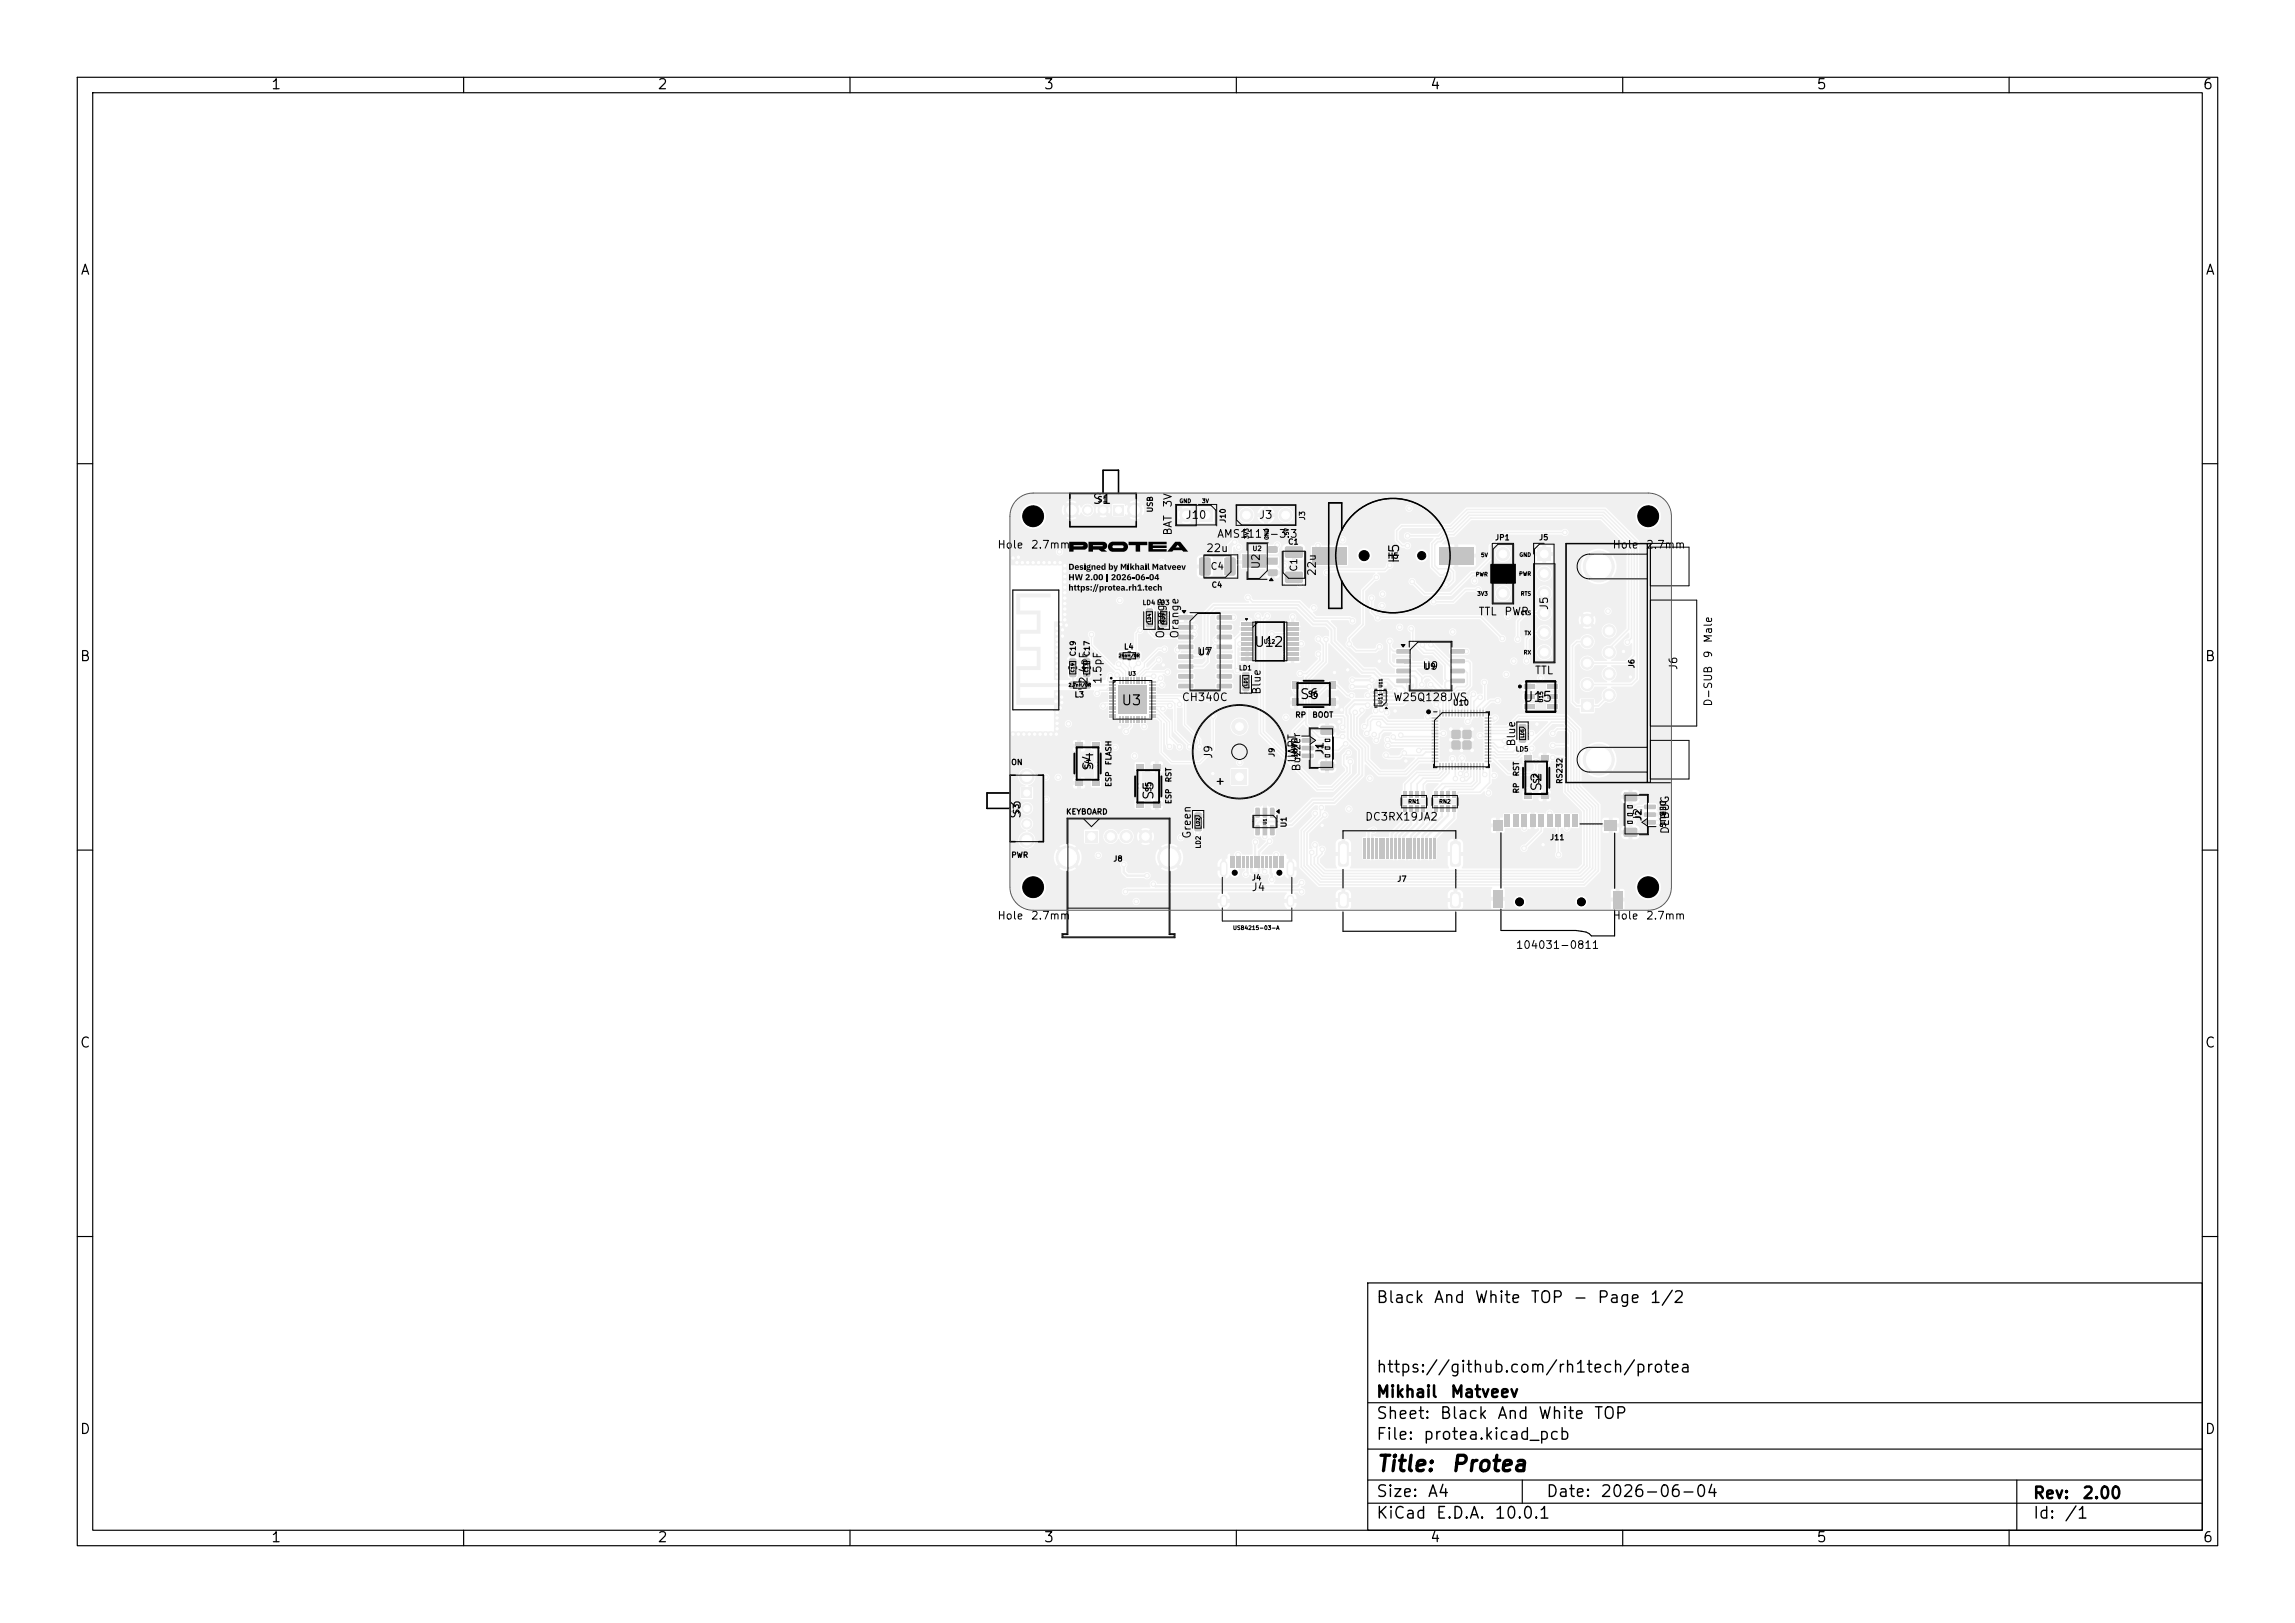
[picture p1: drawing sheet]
<svg xmlns="http://www.w3.org/2000/svg" width="297mm" height="210mm" viewBox="0 0 297 210" stroke-linecap="round" stroke-linejoin="round" font-family="sans-serif">
<defs><g id="words">
<g font-size="2">
<text x="178" y="190.9">Title:</text>
<text x="187.7" y="190.9">Protea</text>
</g>
<g font-size="1.5">
<text x="178" y="169">Black</text>
<text x="185.4" y="169">And</text>
<text x="190.7" y="169">White</text>
<text x="198" y="169">TOP</text>
<text x="203.5" y="169">-</text>
<text x="206.6" y="169">Page</text>
<text x="213.4" y="169">1/2</text>
<text x="178" y="178">https://github.com/rh1tech/protea</text>
<text x="178" y="184">Sheet:</text>
<text x="178" y="181.2">Mikhail</text>
<text x="186.2" y="184">Black</text>
<text x="187.6" y="181.2">Matveev</text>
<text x="193.7" y="184">And</text>
<text x="199" y="184">White</text>
<text x="206.2" y="184">TOP</text>
<text x="178" y="186.7">File:</text>
<text x="184.1" y="186.7">protea.kicad_pcb</text>
<text x="178" y="196.9">KiCad</text>
<text x="178" y="194.1">Size:</text>
<text x="184.7" y="194.1">A4</text>
<text x="185.7" y="196.9">E.D.A.</text>
<text x="193.3" y="196.9">10.0.1</text>
<text x="200" y="194.1">Date:</text>
<text x="207" y="194.1">2026-06-04</text>
<text x="263" y="194.3">Rev:</text>
<text x="263" y="196.9">Id:</text>
<text x="267.1" y="196.9">/1</text>
<text x="269.4" y="194.3">2.00</text>
</g>
<g font-size="1.3">
<text x="35" y="11.9">1</text>
<text x="85" y="11.9">2</text>
<text x="135" y="11.9">3</text>
<text x="185" y="11.9">4</text>
<text x="235" y="11.9">5</text>
<text x="285" y="11.9">6</text>
<text x="10.3" y="35.9">A</text>
<text x="285.4" y="35.9">A</text>
<text x="141.3" y="65.5">S1</text>
<text x="181.4" y="73" transform="rotate(-90 181.4 73)">H5</text>
<text x="10.3" y="85.9">B</text>
<text x="162.2" y="84">U12</text>
<text x="285.3" y="85.9">B</text>
<text x="145" y="91.6">U3</text>
<text x="168.1" y="90.8">S6</text>
<text x="197" y="91.1">U15</text>
<text x="141.8" y="99.9" transform="rotate(-90 141.8 99.9)">S4</text>
<text x="132.4" y="106.1" transform="rotate(-90 132.4 106.1)">S3</text>
<text x="149.6" y="103.6" transform="rotate(-90 149.6 103.6)">S5</text>
<text x="199.8" y="102.5" transform="rotate(-90 199.8 102.5)">S2</text>
<text x="10.3" y="135.9">C</text>
<text x="285.3" y="135.9">C</text>
<text x="10.3" y="185.9">D</text>
<text x="285.3" y="185.9">D</text>
<text x="35" y="199.9">1</text>
<text x="85" y="199.9">2</text>
<text x="135" y="199.9">3</text>
<text x="185" y="199.9">4</text>
<text x="235" y="199.9">5</text>
<text x="285" y="199.9">6</text>
</g>
<g font-size="1">
<text x="151.9" y="65.7" transform="rotate(-90 151.9 65.7)">3V</text>
<text x="129" y="71.2">Hole</text>
<text x="132.6" y="67.5">H1</text>
<text x="133.3" y="71.2">2.7mm</text>
<text x="151.9" y="69.4" transform="rotate(-90 151.9 69.4)">BAT</text>
<text x="153.3" y="67.4">J10</text>
<text x="156" y="71.7">22u</text>
<text x="157.4" y="69.8">AMS1117-3.3</text>
<text x="162.9" y="67.4">J3</text>
<text x="208.6" y="71.2">Hole</text>
<text x="212.2" y="67.5">H2</text>
<text x="212.9" y="71.2">2.7mm</text>
<text x="163.3" y="73.7" transform="rotate(-90 163.3 73.7)">U2</text>
<text x="170.5" y="74.6" transform="rotate(-90 170.5 74.6)">22u</text>
<text x="195.2" y="75.7" transform="rotate(-90 195.2 75.7)">JP1</text>
<text x="150.9" y="82.7" transform="rotate(-90 150.9 82.7)">Orange</text>
<text x="152.8" y="82.7" transform="rotate(-90 152.8 82.7)">Orange</text>
<text x="191.3" y="79.9">TTL</text>
<text x="194.6" y="79.9">PWR</text>
<text x="200.6" y="79" transform="rotate(-90 200.6 79)">J5</text>
<text x="221.8" y="83.3" transform="rotate(-90 221.8 83.3)">Male</text>
<text x="141" y="88.6" transform="rotate(-90 141 88.6)">2.4pF</text>
<text x="142.8" y="88.6" transform="rotate(-90 142.8 88.6)">1.5pF</text>
<text x="154.8" y="85.1">U7</text>
<text x="163.4" y="90" transform="rotate(-90 163.4 90)">Blue</text>
<text x="184" y="86.9">U9</text>
<text x="198.6" y="87.5">TTL</text>
<text x="217.3" y="86.8" transform="rotate(-90 217.3 86.8)">J6</text>
<text x="221.8" y="85.2" transform="rotate(-90 221.8 85.2)">9</text>
<text x="152.9" y="91">CH340C</text>
<text x="180.2" y="91">W25Q128JVS</text>
<text x="221.8" y="91.5" transform="rotate(-90 221.8 91.5)">D-SUB</text>
<text x="157.1" y="98.3" transform="rotate(-90 157.1 98.3)">J9</text>
<text x="158.6" y="101.8" transform="rotate(-90 158.6 101.8)">+</text>
<text x="168" y="98.8" transform="rotate(-90 168 98.8)">UART</text>
<text x="168.5" y="99.9" transform="rotate(-90 168.5 99.9)">Buzzer</text>
<text x="171.5" y="97.8" transform="rotate(-90 171.5 97.8)">J1</text>
<text x="196.3" y="96.7" transform="rotate(-90 196.3 96.7)">Blue</text>
<text x="176.6" y="106.4">DC3RX19JA2</text>
<text x="212.7" y="106.4" transform="rotate(-90 212.7 106.4)">J2</text>
<text x="154.3" y="108.6" transform="rotate(-90 154.3 108.6)">Green</text>
<text x="216.2" y="108" transform="rotate(-90 216.2 108)">DEBUG</text>
<text x="129" y="119.2">Hole</text>
<text x="132.6" y="115.5">H4</text>
<text x="133.3" y="119.2">2.7mm</text>
<text x="161.9" y="115.6">J4</text>
<text x="208.6" y="119.2">Hole</text>
<text x="212.2" y="115.5">H3</text>
<text x="212.9" y="119.2">2.7mm</text>
<text x="196.1" y="123">104031-0811</text>
</g>
<g font-size=".9">
<text x="156.6" y="73.9">C4</text>
<text x="168.1" y="74" transform="rotate(-90 168.1 74)">C1</text>
</g>
<g font-size=".7">
<text x="141.9" y="65.2">S1</text>
<text x="149.4" y="66.4" transform="rotate(-90 149.4 66.4)">USB</text>
<text x="158.8" y="67.7" transform="rotate(-90 158.8 67.7)">J10</text>
<text x="166.6" y="70.6">C1</text>
<text x="169.1" y="67.4" transform="rotate(-90 169.1 67.4)">J3</text>
<text x="193.4" y="70.1">JP1</text>
<text x="199.1" y="70.1">J5</text>
<text x="156.7" y="76.2">C4</text>
<text x="179.5" y="72.5">H5</text>
<text x="139.4" y="85" transform="rotate(-90 139.4 85)">C19</text>
<text x="141.2" y="85" transform="rotate(-90 141.2 85)">C17</text>
<text x="145.4" y="84.2">L4</text>
<text x="211.7" y="86.5" transform="rotate(-90 211.7 86.5)">J6</text>
<text x="139" y="90.4">L3</text>
<text x="166.9" y="95.4" transform="rotate(90 166.9 95.4)">UART</text>
<text x="167.6" y="93">RP</text>
<text x="169.2" y="90.3">S6</text>
<text x="169.8" y="93">BOOT</text>
<text x="188" y="91.5">U10</text>
<text x="130.8" y="99.2">ON</text>
<text x="141.3" y="99.6" transform="rotate(-90 141.3 99.6)">S4</text>
<text x="144" y="101.9" transform="rotate(-90 144 101.9)">ESP</text>
<text x="144" y="99.1" transform="rotate(-90 144 99.1)">FLASH</text>
<text x="151.8" y="101.3" transform="rotate(-90 151.8 101.3)">RST</text>
<text x="165.1" y="98" transform="rotate(-90 165.1 98)">J9</text>
<text x="196.8" y="100.5" transform="rotate(-90 196.8 100.5)">RST</text>
<text x="199.4" y="101.4" transform="rotate(-90 199.4 101.4)">S2</text>
<text x="202.4" y="101.5" transform="rotate(-90 202.4 101.5)">RS232</text>
<text x="132" y="105.4" transform="rotate(-90 132 105.4)">S3</text>
<text x="137.9" y="105.6">KEYBOARD</text>
<text x="149.2" y="102.6" transform="rotate(-90 149.2 102.6)">S5</text>
<text x="151.8" y="104.1" transform="rotate(-90 151.8 104.1)">ESP</text>
<text x="166.7" y="107.1" transform="rotate(-90 166.7 107.1)">U1</text>
<text x="196.8" y="102.7" transform="rotate(-90 196.8 102.7)">RP</text>
<text x="214.6" y="103.5" transform="rotate(90 214.6 103.5)">DEBUG</text>
<text x="130.8" y="111.2">PWR</text>
<text x="144" y="111.7">J8</text>
<text x="200.5" y="108.9">J11</text>
<text x="161.9" y="114.1">J4</text>
<text x="180.8" y="114.3">J7</text>
</g>
<g font-size=".6">
<text x="162" y="71.4">U2</text>
<text x="147.8" y="78.4">LD4LD3</text>
<text x="160.3" y="86.9">LD1</text>
<text x="196.1" y="97.4">LD5</text>
<text x="155.5" y="109.9" transform="rotate(-90 155.5 109.9)">LD2</text>
</g>
<g font-size=".5">
<text x="152.6" y="65.2">GND</text>
<text x="155.5" y="65.2">3V</text>
<text x="161.7" y="69.8" transform="rotate(-90 161.7 69.8)">3V3</text>
<text x="164.3" y="69.9" transform="rotate(-90 164.3 69.9)">GND</text>
<text x="166.9" y="69.3" transform="rotate(-90 166.9 69.3)">5V</text>
<text x="190.9" y="74.7">PWR</text>
<text x="191.1" y="77.2">3V3</text>
<text x="191.6" y="72.2">5V</text>
<text x="196.5" y="74.6">PWR</text>
<text x="196.6" y="72.2">GND</text>
<text x="196.7" y="77.2">RTS</text>
<text x="163.5" y="83.4">U12</text>
<text x="196.7" y="79.7">CTS</text>
<text x="197.2" y="82.3">TX</text>
<text x="146" y="87.5">U3</text>
<text x="197.1" y="84.8">RX</text>
<text x="179" y="91.2" transform="rotate(-90 179 91.2)">U11</text>
<text x="199.8" y="91" transform="rotate(-90 199.8 91)">U15</text>
<text x="182.2" y="104.1">RN1</text>
<text x="186.2" y="104.1">RN2</text>
<text x="159.5" y="120.4">USB4215-03-A</text>
</g>
<g font-size=".4">
<text x="149" y="80.6" transform="rotate(-90 149 80.6)">LD4</text>
<text x="150.9" y="80.6" transform="rotate(-90 150.9 80.6)">LD3</text>
<text x="138.2" y="88.9">2.7nH/0R</text>
<text x="139.1" y="87" transform="rotate(-90 139.1 87)">C19</text>
<text x="140.9" y="87" transform="rotate(-90 140.9 87)">C17</text>
<text x="144.7" y="85.1">24nH/0R</text>
<text x="161.5" y="88.8" transform="rotate(-90 161.5 88.8)">LD1</text>
<text x="179" y="89" transform="rotate(-90 179 89)">U11</text>
<text x="197.3" y="95.5" transform="rotate(-90 197.3 95.5)">LD5</text>
<text x="155.3" y="107" transform="rotate(-90 155.3 107)">LD2</text>
<text x="164" y="106.8" transform="rotate(-90 164 106.8)">U1</text>
</g>
</g></defs>
<g fill="#f0f0f0">
<path d="M131.5 76.8h4.5v.5h-4v1.7h2.7v3h-2.7v1.7h2.7v3h-2.7v1.7h4.9v.5h-4.9v1.4h4.9v.9h-5.4v-.4h5a.15 .15 0 0 0 .2 .1 .16 .16 0 0 0 .1-.3 .16 .16 0 0 0-.3 .1l-5 .1v-4.6h2.7v-2h-2.7v-2.7h2.7v-2h-2.7z"/>
<path d="M212.8 106.1h1.4l.1 .2v.3l-.2 .1h-1.3l-.1-.1z"/>
<path d="M210.2 107.2l.1-.1h1.4l.2 .3v.7l-.2 .2h-1.4l-.2-.2z"/>
<path d="M212.8 105.1h1.4l.1 .2v.3l-.2 .1h-1.3l-.1-.1z"/>
<path d="M210.2 102.6l.1-.1h1.4l.2 .3v.7l-.2 .2h-1.4l-.2-.2z"/>
<path d="M212.8 104.1h1.4l.1 .2v.3l-.2 .1h-1.3l-.1-.1z"/>
<path d="M168.5 95.5h1.4l.1 .2v.3l-.2 .1h-1.3l-.1-.1z"/>
<path d="M170.9 94l.2-.1h1.4l.1 .3v.7l-.2 .2h-1.4l-.1-.2z"/>
<path d="M168.5 96.5h1.4l.1 .2v.3l-.2 .1h-1.3l-.1-.1z"/>
<path d="M170.9 98.6l.2-.1h1.4l.1 .3v.7l-.2 .2h-1.4l-.1-.2z"/>
<path d="M168.5 97.5h1.4l.1 .2v.3l-.2 .1h-1.3l-.1-.1z"/>
<path d="M136.4 88.4h.5v.5h-.5z"/>
<path d="M136.4 90.3h.5v.9h-.5z"/>
<path d="M197.2 88.6h1.3v.5h-1.3z"/>
<path d="M197.2 89.9h1.3v.5h-1.3z"/>
<path d="M197.2 91.1h1.3v.6h-1.3z"/>
<path d="M200.3 91.1h1.3v.6h-1.3z"/>
<path d="M200.3 89.9h1.3v.5h-1.3z"/>
<path d="M200.3 88.6h1.3v.5h-1.3z"/>
<path d="M185.3 92.8h.8v.2h-.8z"/>
<path d="M185.3 93.2h.8v.2h-.8z"/>
<path d="M185.3 93.6h.8v.2h-.8z"/>
<path d="M185.3 94h.8v.2h-.8z"/>
<path d="M185.3 94.4h.8v.2h-.8z"/>
<path d="M185.3 94.8h.8v.2h-.8z"/>
<path d="M185.3 95.2h.8v.2h-.8z"/>
<path d="M185.3 95.6h.8v.2h-.8z"/>
<path d="M185.3 96h.8v.2h-.8z"/>
<path d="M185.3 96.4h.8v.2h-.8z"/>
<path d="M185.3 96.8h.8v.2h-.8z"/>
<path d="M185.3 97.2h.8v.2h-.8z"/>
<path d="M185.3 97.6h.8v.2h-.8z"/>
<path d="M185.3 98h.8v.2h-.8z"/>
<path d="M185.3 98.4h.8v.2h-.8z"/>
<path d="M186.2 98.8h.2v.8l-.2-.1z"/>
<path d="M186.6 98.7l.2 .1v.8l-.2-.1z"/>
<path d="M187 98.7l.2 .1v.8l-.2-.1z"/>
<path d="M187.4 98.7l.2 .1v.8l-.2-.1z"/>
<path d="M187.8 98.7l.2 .1v.8l-.2-.1z"/>
<path d="M188.2 98.7l.2 .1v.8l-.2-.1z"/>
<path d="M188.6 98.7l.2 .1v.8l-.2-.1z"/>
<path d="M189 98.7l.2 .1v.8l-.2-.1z"/>
<path d="M189.4 98.7l.2 .1v.8l-.2-.1z"/>
<path d="M189.8 98.7l.2 .1v.8l-.2-.1z"/>
<path d="M190.2 98.7l.2 .1v.8l-.2-.1z"/>
<path d="M190.6 98.7l.2 .1v.8l-.2-.1z"/>
<path d="M191 98.7l.2 .1v.8l-.2-.1z"/>
<path d="M191.4 98.7l.2 .1v.8l-.2-.1z"/>
<path d="M191.8 98.7l.2 .1v.8l-.2-.1z"/>
<path d="M192.1 98.4h.9v.2h-.8z"/>
<path d="M192.1 98h.9v.2h-.8z"/>
<path d="M192.1 97.6h.9v.2h-.8z"/>
<path d="M192.1 97.2h.9v.2h-.8z"/>
<path d="M192.1 96.8h.9v.2h-.8z"/>
<path d="M192.1 96.4h.9v.2h-.8z"/>
<path d="M192.1 96h.9v.2h-.8z"/>
<path d="M192.1 95.6h.9v.2h-.8z"/>
<path d="M192.1 95.2h.9v.2h-.8z"/>
<path d="M192.1 94.8h.9v.2h-.8z"/>
<path d="M192.1 94.4h.9v.2h-.8z"/>
<path d="M192.1 94h.9v.2h-.8z"/>
<path d="M192.1 93.6h.9v.2h-.8z"/>
<path d="M192.1 93.2h.9v.2h-.8z"/>
<path d="M192.2 92.8h.8v.2h-.8z"/>
<path d="M191.8 91.9h.2v.8h-.2z"/>
<path d="M191.4 91.9h.2v.8h-.2z"/>
<path d="M191 91.9h.2v.8h-.2z"/>
<path d="M190.6 91.9h.2v.8h-.2z"/>
<path d="M190.2 91.9h.2v.8h-.2z"/>
<path d="M189.8 91.9h.2v.8h-.2z"/>
<path d="M189.4 91.9h.2v.8h-.2z"/>
<path d="M189 91.9h.2v.8h-.2z"/>
<path d="M188.6 91.9h.2v.8h-.2z"/>
<path d="M188.2 91.9h.2v.8h-.2z"/>
<path d="M187.8 91.9h.2v.8h-.2z"/>
<path d="M187.4 91.9h.2v.8h-.2z"/>
<path d="M187 91.9h.2v.8h-.2z"/>
<path d="M186.6 91.9h.2v.8h-.2z"/>
<path d="M186.2 91.9h.2v.8h-.2z"/>
</g>
<g fill="#f0f0f0" stroke="#f0f0f0" stroke-width=".13">
<circle cx="187.8" cy="94.3" r=".3"/>
<circle cx="187.8" cy="95.7" r=".3"/>
<circle cx="187.8" cy="97.1" r=".3"/>
<circle cx="189.1" cy="94.3" r=".3"/>
<circle cx="189.1" cy="95.7" r=".3"/>
</g>
<path d="M187.5 94.1h3.3v3.3h-3.3z" fill="#f0f0f0"/>
<g fill="#f0f0f0" stroke="#f0f0f0" stroke-width=".13">
<circle cx="189.1" cy="97.1" r=".3"/>
<circle cx="190.5" cy="94.3" r=".3"/>
<circle cx="190.5" cy="95.7" r=".3"/>
<circle cx="190.5" cy="97.1" r=".3"/>
</g>
<g fill="#f0f0f0">
<path d="M203.5 105.4h.7v1.6h-.7z"/>
<path d="M202.4 105.4h.7v1.6h-.7z"/>
<path d="M201.3 105.4h.7v1.6h-.7z"/>
<path d="M200.2 105.4h.7v1.6h-.7z"/>
<path d="M199.1 105.4h.7v1.6h-.7z"/>
<path d="M198 105.4h.7v1.6h-.7z"/>
<path d="M196.9 105.4h.7v1.6h-.7z"/>
<path d="M195.8 105.4h.7v1.6h-.7z"/>
<path d="M194.7 105.4h.7v1.6h-.7z"/>
<path d="M208.7 115.3h1.2v2.2h-1.2z"/>
<path d="M207.6 106.1h1.6v1.4h-1.6z"/>
<path d="M193.3 115.2h1.1v2.2h-1.1z"/>
<path d="M193.3 106.1h1.1v1.4h-1.1z"/>
<path d="M138.4 88.2h.2h.7l.1 .2-.1 .7h-.1h-.8l-.1-.2z"/>
<path d="M140.2 88.2h.1h.8l.1 .2-.1 .7h-.2h-.7l-.1-.2z"/>
<path d="M164.4 104.5h.4l.1 .1v1.1v.1h-.4l-.1-.1z"/>
<path d="M163.4 104.5h.4l.2 .1v1.1l-.1 .1h-.3l-.2-.1z"/>
<path d="M162.5 104.5h.4l.1 .1v1.1v.1h-.4l-.1-.1z"/>
<path d="M162.5 106.8h.4l.1 .1v1.1v.1h-.4l-.1-.1z"/>
<path d="M163.4 106.8h.4l.2 .1v1.1l-.1 .1h-.3l-.2-.1z"/>
<path d="M164.4 106.8h.4l.1 .1v1.1v.1h-.4l-.1-.1z"/>
<path d="M183.9 102.4h.5v.8h-.5z"/>
<path d="M183.2 102.4h.4v.8h-.4z"/>
<path d="M182.4 102.4h.4v.8h-.4z"/>
<path d="M181.5 102.4h.5v.8h-.5z"/>
<path d="M181.5 104.2h.5v.8h-.5z"/>
<path d="M182.4 104.2h.4v.8h-.4z"/>
<path d="M183.2 104.2h.4v.8h-.4z"/>
<path d="M183.9 104.2h.5v.8h-.5z"/>
<path d="M158.5 72.2l1.2-.1 .2 .2v1.9l-.1 .3h-1.1l-.3-.2v-1.9z"/>
<path d="M155.2 72.2l1.2-.1 .3 .2v1.9l-.2 .3h-1.1l-.2-.2v-1.9z"/>
<path d="M169.8 70.7h4.5v2.3h-4.5z"/>
<path d="M186.2 70.7h4.5v2.3h-4.5z"/>
<path d="M204.6 90.5h1.6v1.6h-1.6z"/>
</g>
<g fill="#f0f0f0" stroke="#f0f0f0" stroke-width=".13">
<circle cx="205.4" cy="88.6" r=".8"/>
<circle cx="205.4" cy="85.8" r=".8"/>
<circle cx="205.4" cy="83" r=".8"/>
<circle cx="206.9" cy="98.3" r="2"/>
<circle cx="205.4" cy="80.3" r=".8"/>
<circle cx="206.9" cy="73.3" r="2"/>
<circle cx="208.2" cy="90" r=".8"/>
<circle cx="208.2" cy="87.2" r=".8"/>
<circle cx="208.2" cy="84.4" r=".8"/>
<circle cx="208.2" cy="81.6" r=".8"/>
</g>
<path d="M140.5 107.5h1.5v1.5h-1.5z" fill="#f0f0f0"/>
<g fill="#f0f0f0" stroke="#f0f0f0" stroke-width=".13">
<circle cx="143.7" cy="108.2" r=".8"/>
<circle cx="145.7" cy="108.2" r=".8"/>
<circle cx="148.2" cy="108.2" r=".8"/>
<circle cx="138.2" cy="110.9" r="1.5"/>
<circle cx="151.3" cy="110.9" r="1.5"/>
</g>
<path d="M199 70.8h1.7v1.7h-1.7z" fill="#f0f0f0"/>
<g fill="#f0f0f0" stroke="#f0f0f0" stroke-width=".13">
<circle cx="199.9" cy="74.2" r=".85"/>
<circle cx="199.9" cy="76.8" r=".85"/>
<circle cx="199.9" cy="79.3" r=".85"/>
<circle cx="199.9" cy="81.8" r=".85"/>
<circle cx="199.9" cy="84.4" r=".85"/>
</g>
<g fill="#f0f0f0">
<path d="M187.9 102.4h.5v.8h-.5z"/>
<path d="M187.2 102.4h.4v.8h-.4z"/>
<path d="M186.4 102.4h.4v.8h-.4z"/>
<path d="M185.5 102.4h.5v.8h-.5z"/>
<path d="M185.5 104.2h.5v.8h-.5z"/>
<path d="M186.4 104.2h.4v.8h-.4z"/>
<path d="M187.2 104.2h.4v.8h-.4z"/>
<path d="M187.9 104.2h.5v.8h-.5z"/>
</g>
<g fill="#f0f0f0" stroke="#f0f0f0" stroke-width=".13">
<circle cx="161.3" cy="66.6" r=".85"/>
<circle cx="163.8" cy="66.6" r=".85"/>
<circle cx="166.4" cy="66.6" r=".85"/>
</g>
<g fill="#f0f0f0">
<path d="M160.8 88.6h.8v.8h-.8z"/>
<path d="M160.8 87h.8v.8h-.8z"/>
<path d="M155.2 65.8h1.7v1.7h-1.7z"/>
</g>
<circle cx="153.5" cy="66.6" r=".85" fill="#f0f0f0" stroke="#f0f0f0" stroke-width=".13"/>
<g fill="#f0f0f0">
<path d="M144.8 84.4h.2h.7l.1 .2-.1 .7h-.1h-.8l-.1-.2z"/>
<path d="M146.6 84.4h.1h.8v.2v.7h-.2h-.7l-.1-.2z"/>
<path d="M160.7 80.5h1.4v.5h-1.4z"/>
<path d="M160.7 81.2h1.4v.4h-1.4z"/>
<path d="M160.7 81.8h1.4v.5h-1.4z"/>
<path d="M160.7 82.5h1.4v.4h-1.4z"/>
<path d="M160.7 83.1h1.4v.5h-1.4z"/>
<path d="M160.7 83.8h1.4v.4h-1.4z"/>
<path d="M160.7 84.4h1.4v.5h-1.4z"/>
<path d="M160.7 85.1h1.4v.4h-1.4z"/>
<path d="M166.5 85.1h1.5v.4h-1.5z"/>
<path d="M166.5 84.4h1.5v.5h-1.5z"/>
<path d="M166.5 83.8h1.5v.4h-1.5z"/>
<path d="M166.5 83.1h1.5v.5h-1.5z"/>
<path d="M166.5 82.5h1.5v.4h-1.5z"/>
<path d="M166.5 81.8h1.5v.5h-1.5z"/>
<path d="M166.5 81.2h1.5v.4h-1.5z"/>
<path d="M166.5 80.5h1.5v.5h-1.5z"/>
<path d="M132.2 102h1.3v1.3h-1.3z"/>
</g>
<g fill="#f0f0f0" stroke="#f0f0f0" stroke-width=".13">
<circle cx="132.9" cy="104.6" r=".65"/>
<circle cx="132.9" cy="100.5" r=".94"/>
<circle cx="132.9" cy="106.6" r=".65"/>
<circle cx="132.9" cy="108.7" r=".94"/>
<circle cx="194.5" cy="71.7" r=".85"/>
<circle cx="194.5" cy="74.2" r=".85"/>
<circle cx="194.5" cy="76.8" r=".85"/>
</g>
<g fill="#f0f0f0">
<path d="M167.2 90.4h1v1h-1z"/>
<path d="M167.2 88.2h1v1h-1z"/>
<path d="M172 90.4h1v1h-1z"/>
<path d="M172 88.2h1v1h-1z"/>
<path d="M159.2 110.8h.6v1.4h-.6z"/>
<path d="M159.9 110.8h.6v1.4h-.6z"/>
<path d="M160.8 110.8h.3v1.4h-.3z"/>
<path d="M161.3 110.8h.3v1.4h-.3z"/>
<path d="M161.8 110.8h.3v1.4h-.3z"/>
<path d="M162.3 110.8h.3v1.4h-.3z"/>
<path d="M162.8 110.8h.3v1.4h-.3z"/>
<path d="M163.3 110.8h.3v1.4h-.3z"/>
<path d="M163.8 110.8h.3v1.4h-.3z"/>
<path d="M164.3 110.8h.3v1.4h-.3z"/>
<path d="M164.8 110.8h.6v1.4h-.6z"/>
<path d="M165.6 110.8h.6v1.4h-.6z"/>
</g>
<path d="M158.4 111.8v1.1M158.4 116.3v.6M167 111.8v1.1M167 116.3v.6" fill="none" stroke="#f0f0f0" stroke-width="1"/>
<path d="M144.1 65.4h1.3v1.3h-1.3z" fill="#f0f0f0"/>
<g fill="#f0f0f0" stroke="#f0f0f0" stroke-width=".13">
<circle cx="146.8" cy="66" r=".94"/>
<circle cx="142.8" cy="66" r=".65"/>
<circle cx="138.6" cy="66" r=".94"/>
<circle cx="140.8" cy="66" r=".65"/>
</g>
<path d="M159.4 99.5h2v2h-2z" fill="#f0f0f0"/>
<circle cx="160.4" cy="94" r="1" fill="#f0f0f0" stroke="#f0f0f0" stroke-width=".13"/>
<g fill="#f0f0f0">
<path d="M138.4 86.8l.2-.1 .6 .1 .1 .2-.1 .6h-.1h-.7l-.1-.2z"/>
<path d="M138.4 85.2h.2h.6l.1 .2-.1 .6-.1 .1-.7-.1-.1-.1z"/>
<path d="M149.2 103.6h1v.9h-1z"/>
<path d="M147 103.6h1v.9h-1z"/>
<path d="M149.2 98.8h1v.9h-1z"/>
<path d="M147 98.8h1v.9h-1z"/>
<path d="M179 91h.6v.3h-.6z"/>
<path d="M179 90.5h.6v.2h-.6z"/>
<path d="M179 90h.6v.2h-.6z"/>
<path d="M179 89.5h.6v.3h-.6z"/>
<path d="M178.5 89.2h.3v.6h-.3z"/>
<path d="M177.7 89.5h.6v.3h-.6z"/>
<path d="M177.7 90h.6v.2h-.6z"/>
<path d="M177.7 90.5h.6v.2h-.6z"/>
<path d="M177.7 91h.6v.3h-.6z"/>
<path d="M178.5 90.9h.3v.6h-.3z"/>
<path d="M164.1 73.7h1.1l.1 .2v.5l-.2 .2-.9-.1-.2-.2z"/>
<path d="M160.7 71.7h3.2v.5h1.4v.9h-1.4v.4h-3.2z"/>
<path d="M164.1 70.7h1.1l.1 .2v.5l-.2 .2-.9-.1-.2-.2z"/>
<path d="M166.3 74h.2h2l.1 .2v1.1l-.2 .2-2-.1-.1-.2z"/>
<path d="M166.3 70.8l.2-.1h2l.1 .3v1l-.2 .2h-2l-.1-.2z"/>
<path d="M180.7 84h1.8l.1 .1v.4l-.2 .1h-1.6l-.1-.2z"/>
<path d="M180.7 85.3h1.8l.1 .1v.4l-.2 .1-1.6-.1-.1-.1z"/>
<path d="M180.7 86.6l1.8-.1 .1 .2v.3l-.2 .1h-1.6l-.1-.1z"/>
<path d="M180.7 87.8h1.8l.1 .1v.4l-.2 .1h-1.6l-.1-.2z"/>
<path d="M187.7 87.8h1.8l.1 .1v.4l-.2 .1h-1.6l-.1-.2z"/>
<path d="M187.7 86.6l1.8-.1 .1 .2v.3l-.2 .1h-1.6l-.1-.1z"/>
<path d="M187.7 85.3h1.8l.1 .1v.4l-.2 .1-1.6-.1-.1-.1z"/>
<path d="M187.7 84h1.8l.1 .1v.4l-.2 .1h-1.6l-.1-.2z"/>
<path d="M148.3 80.4h.9v.7h-.9z"/>
<path d="M148.3 78.8h.9v.7h-.9z"/>
<path d="M154.6 105.2h.9v.7h-.9z"/>
<path d="M154.6 106.8h.9v.7h-.9z"/>
<path d="M150.2 80.4h.8v.7h-.8z"/>
<path d="M150.2 78.8h.8v.7h-.8z"/>
<path d="M152.5 79.6h1.9v.1v.4l-.1 .1h-1.8l-.1-.2z"/>
<path d="M152.5 80.9h1.9v.1v.4l-.1 .1-1.8-.1-.1-.1z"/>
<path d="M152.5 82.2l1.9-.1v.2v.3l-.1 .1h-1.8l-.1-.1z"/>
<path d="M152.5 83.4h1.9v.2v.3l-.1 .1h-1.8l-.1-.1z"/>
<path d="M152.5 84.7h1.9v.1v.4l-.1 .1h-1.8l-.1-.2z"/>
<path d="M152.5 86h1.9v.1v.3l-.1 .1h-1.8l-.1-.1z"/>
<path d="M152.5 87.3l1.9-.1v.2v.3l-.1 .1h-1.8l-.1-.1z"/>
<path d="M152.5 88.5h1.9v.1v.4l-.1 .1h-1.8l-.1-.2z"/>
<path d="M157.5 88.5h1.9v.1v.4l-.1 .1h-1.8l-.1-.2z"/>
<path d="M157.5 87.3l1.9-.1v.2v.3l-.1 .1h-1.8l-.1-.1z"/>
<path d="M157.5 86h1.9v.1v.3l-.1 .1h-1.8l-.1-.1z"/>
<path d="M157.5 84.7h1.9v.1v.4l-.1 .1h-1.8l-.1-.2z"/>
<path d="M157.5 83.4h1.9v.2v.3l-.1 .1h-1.8l-.1-.1z"/>
<path d="M157.5 82.2l1.9-.1v.2v.3l-.1 .1h-1.8l-.1-.1z"/>
<path d="M157.5 80.9h1.9v.1v.4l-.1 .1-1.8-.1-.1-.1z"/>
<path d="M157.5 79.6h1.9v.1v.4l-.1 .1h-1.8l-.1-.2z"/>
</g>
<g fill="none" stroke="#f0f0f0" stroke-width=".3">
<path d="M176.6 108.4v2.6M177.1 108.4v2.6M177.6 108.4v2.6M178.1 108.4v2.6M178.6 108.4v2.6M179.1 108.4v2.6M179.6 108.4v2.6M180.1 108.4v2.6M180.6 108.4v2.6M181.1 108.4v2.6M181.6 108.4v2.6M182.1 108.4v2.6"/>
<path d="M182.6 108.4v2.6M183.1 108.4v2.6M183.6 108.4v2.6M184.1 108.4v2.6M184.6 108.4v2.6M185.1 108.4v2.6M185.6 108.4v2.6"/>
</g>
<g fill="#f0f0f0">
<path d="M173.3 108.9h1l.2 .2v2.7v.2l-.2 .1h-.9l-.2-.2-.1-2.7z"/>
<path d="M173.2 115.6l.3-.2h.8l.2 .2v1.6l-.1 .2-.9 .1-.3-.1z"/>
<path d="M187.7 115.6l.3-.2h.8l.2 .2v1.6l-.1 .2-.9 .1-.3-.1z"/>
<path d="M187.8 108.9h1l.2 .2v2.7v.2l-.2 .1h-.9l-.2-.2-.1-2.7z"/>
<path d="M140.2 86.8l.2-.1 .6 .1 .1 .2-.1 .6h-.1h-.7l-.1-.2z"/>
<path d="M140.2 85.2h.2h.6l.1 .2-.1 .6-.1 .1-.7-.1-.1-.1z"/>
<path d="M199.4 102.5h1v.9h-1z"/>
<path d="M197.2 102.5h1v.9h-1z"/>
<path d="M199.4 97.7h1v.9h-1z"/>
<path d="M197.2 97.7h1v.9h-1z"/>
<path d="M139.1 96h1v.9h-1z"/>
<path d="M141.3 96h1v.9h-1z"/>
<path d="M139.1 100.8h1v.9h-1z"/>
<path d="M141.3 100.8h1v.9h-1z"/>
<path d="M143.6 88.2h.8v.2h-.8z"/>
<path d="M143.6 88.6h.8v.1h-.8z"/>
<path d="M143.6 88.9h.8v.2h-.8z"/>
<path d="M143.6 89.3h.8v.1h-.8z"/>
<path d="M143.6 89.6h.8v.2h-.8z"/>
<path d="M143.6 90h.8v.1h-.8z"/>
<path d="M143.6 90.3h.8v.2h-.8z"/>
<path d="M143.6 90.7h.8v.1h-.8z"/>
<path d="M143.6 91h.8v.2h-.8z"/>
<path d="M143.6 91.4h.8v.1h-.8z"/>
<path d="M143.6 91.7h.8v.2h-.8z"/>
<path d="M143.6 92.1h.8v.1h-.8z"/>
<path d="M143.6 92.4h.8v.2h-.8z"/>
<path d="M143.6 92.8h.8v.1h-.8z"/>
<path d="M144.9 92.7h.2v.8h-.2z"/>
<path d="M145.3 92.7h.1v.8h-.1z"/>
<path d="M145.6 92.7h.2v.8h-.2z"/>
<path d="M146 92.7h.1v.8h-.1z"/>
<path d="M146.3 92.7h.2v.8h-.2z"/>
<path d="M146.7 92.7h.1v.8h-.1z"/>
<path d="M147 92.7h.2v.8h-.2z"/>
<path d="M147.4 92.7h.1v.8h-.1z"/>
<path d="M147.7 92.7h.2v.8h-.2z"/>
<path d="M148.1 92.7h.1v.8h-.1z"/>
<path d="M148.7 92.8h.8v.1h-.8z"/>
<path d="M148.7 92.4h.8v.2h-.8z"/>
<path d="M148.7 92.1h.8v.1h-.8z"/>
<path d="M148.7 91.7h.8v.2h-.8z"/>
<path d="M148.7 91.4h.8v.1h-.8z"/>
<path d="M148.7 91h.8v.2h-.8z"/>
<path d="M148.7 90.7h.8v.1h-.8z"/>
<path d="M148.7 90.3h.8v.2h-.8z"/>
<path d="M148.7 90h.8v.1h-.8z"/>
<path d="M148.7 89.6h.8v.2h-.8z"/>
<path d="M148.7 89.3h.8v.1h-.8z"/>
<path d="M148.7 88.9h.8v.2h-.8z"/>
<path d="M148.7 88.6h.8v.1h-.8z"/>
<path d="M148.7 88.2h.8v.2h-.8z"/>
<path d="M148.1 87.7h.1v.8h-.1z"/>
<path d="M147.7 87.7h.2v.8h-.2z"/>
<path d="M147.4 87.7h.1v.8h-.1z"/>
<path d="M147 87.7h.2v.8h-.2z"/>
<path d="M146.7 87.7h.1v.8h-.1z"/>
<path d="M146.3 87.7h.2v.8h-.2z"/>
<path d="M146 87.7h.1v.8h-.1z"/>
<path d="M145.6 87.7h.2v.8h-.2z"/>
<path d="M145.3 87.7h.1v.8h-.1z"/>
<path d="M144.9 87.7h.2v.8h-.2z"/>
<path d="M144.7 88.7h3.7v3.7h-3.7z"/>
<path d="M196.6 93.7h.8v.8h-.8z"/>
<path d="M196.6 95.3h.8v.8h-.8z"/>
</g>
<g fill="#f0f0f0" stroke="#f0f0f0" stroke-width=".13">
<circle cx="211.3" cy="106.3" r=".3"/>
<circle cx="189.8" cy="100.2" r=".3"/>
<circle cx="132.5" cy="95" r=".3"/>
<circle cx="136.8" cy="82.7" r=".3"/>
<circle cx="137.8" cy="78.8" r=".3"/>
<circle cx="136" cy="95" r=".3"/>
<circle cx="171.9" cy="98.4" r=".3"/>
<circle cx="137.2" cy="91.6" r=".3"/>
<circle cx="179.3" cy="88.5" r=".3"/>
<circle cx="182.3" cy="88.5" r=".3"/>
<circle cx="180.6" cy="92" r=".3"/>
<circle cx="138" cy="80.9" r=".3"/>
<circle cx="173.3" cy="93.4" r=".3"/>
<circle cx="147.5" cy="89.7" r=".3"/>
<circle cx="146.5" cy="89.7" r=".3"/>
<circle cx="133.7" cy="72.8" r=".3"/>
<circle cx="135.1" cy="72.8" r=".3"/>
<circle cx="136.8" cy="86.2" r=".3"/>
<circle cx="156.9" cy="100.1" r=".3"/>
<circle cx="137.8" cy="79.5" r=".3"/>
<circle cx="174.4" cy="86.7" r=".3"/>
<circle cx="136.8" cy="86.9" r=".3"/>
<circle cx="134.4" cy="72.8" r=".3"/>
<circle cx="136.8" cy="85.5" r=".3"/>
<circle cx="178.5" cy="85.6" r=".3"/>
<circle cx="132.3" cy="72.8" r=".3"/>
<circle cx="144.9" cy="94.1" r=".3"/>
<circle cx="137.8" cy="78.1" r=".3"/>
<circle cx="181.9" cy="98.5" r=".3"/>
<circle cx="136.7" cy="95" r=".3"/>
<circle cx="135.8" cy="72.8" r=".3"/>
<circle cx="137.8" cy="80.2" r=".3"/>
<circle cx="137.8" cy="76" r=".3"/>
<circle cx="173.6" cy="91.8" r=".3"/>
<circle cx="146.6" cy="90.6" r=".3"/>
<circle cx="198.9" cy="93.7" r=".3"/>
<circle cx="136.8" cy="84.8" r=".3"/>
<circle cx="137.8" cy="73.9" r=".3"/>
<circle cx="137.2" cy="72.8" r=".3"/>
<circle cx="133.9" cy="95" r=".3"/>
<circle cx="136.8" cy="92.9" r=".3"/>
<circle cx="137.8" cy="74.6" r=".3"/>
<circle cx="171.1" cy="106.8" r=".3"/>
<circle cx="131.8" cy="95" r=".3"/>
<circle cx="137.4" cy="90.9" r=".3"/>
<circle cx="172.7" cy="87" r=".3"/>
<circle cx="131.1" cy="95" r=".3"/>
<circle cx="150.5" cy="86.1" r=".3"/>
<circle cx="136.8" cy="89.8" r=".3"/>
<circle cx="131.8" cy="72.1" r=".3"/>
<circle cx="137.8" cy="76.7" r=".3"/>
<circle cx="136.8" cy="81.3" r=".3"/>
<circle cx="199.7" cy="109.3" r=".3"/>
<circle cx="137.8" cy="77.4" r=".3"/>
<circle cx="137.5" cy="82.3" r=".3"/>
<circle cx="136.8" cy="92.2" r=".3"/>
<circle cx="136.8" cy="83.4" r=".3"/>
<circle cx="210.1" cy="84.3" r=".3"/>
<circle cx="133" cy="72.8" r=".3"/>
<circle cx="137.8" cy="73.2" r=".3"/>
<circle cx="137.5" cy="81.5" r=".3"/>
<circle cx="135.3" cy="95" r=".3"/>
<circle cx="133.2" cy="95" r=".3"/>
<circle cx="136.8" cy="82" r=".3"/>
<circle cx="136.8" cy="94.3" r=".3"/>
<circle cx="196.8" cy="99.1" r=".3"/>
<circle cx="137.3" cy="80.8" r=".3"/>
<circle cx="211" cy="87.6" r=".3"/>
<circle cx="136.8" cy="93.6" r=".3"/>
<circle cx="137.8" cy="75.3" r=".3"/>
<circle cx="137.4" cy="90.2" r=".3"/>
<circle cx="156.9" cy="102" r=".3"/>
<circle cx="131.1" cy="72.2" r=".3"/>
<circle cx="136.8" cy="84.1" r=".3"/>
<circle cx="136.5" cy="72.8" r=".3"/>
<circle cx="134.6" cy="95" r=".3"/>
<circle cx="145.6" cy="90.5" r=".3"/>
<circle cx="136.8" cy="87.6" r=".3"/>
<circle cx="131.6" cy="72.8" r=".3"/>
<circle cx="145.6" cy="89.7" r=".3"/>
<circle cx="147.5" cy="90.5" r=".3"/>
<circle cx="189" cy="100.1" r=".3"/>
<circle cx="214.5" cy="106.4" r=".3"/>
<circle cx="196.5" cy="96.7" r=".3"/>
<circle cx="198.7" cy="90.2" r=".3"/>
<circle cx="152.4" cy="84.1" r=".3"/>
<circle cx="167.3" cy="79.8" r=".3"/>
<circle cx="190.8" cy="75.2" r=".3"/>
<circle cx="188" cy="81.8" r=".3"/>
<circle cx="191.6" cy="90.2" r=".3"/>
<circle cx="150.4" cy="72.8" r=".3"/>
<circle cx="144.9" cy="77.7" r=".3"/>
<circle cx="192.6" cy="102.6" r=".3"/>
<circle cx="199.4" cy="87.7" r=".3"/>
<circle cx="177.3" cy="100.7" r=".3"/>
<circle cx="137.1" cy="71.4" r=".3"/>
<circle cx="184.8" cy="92.7" r=".3"/>
<circle cx="194.9" cy="87.3" r=".3"/>
<circle cx="188" cy="98.2" r=".3"/>
<circle cx="146.8" cy="97.8" r=".3"/>
<circle cx="178.8" cy="91.9" r=".3"/>
<circle cx="144.8" cy="85.9" r=".3"/>
<circle cx="177.8" cy="95.1" r=".3"/>
<circle cx="208.1" cy="79.1" r=".3"/>
<circle cx="143.7" cy="87.4" r=".3"/>
<circle cx="170" cy="78.7" r=".3"/>
<circle cx="193.5" cy="92.9" r=".3"/>
<circle cx="145.7" cy="94.6" r=".3"/>
<circle cx="144.3" cy="96.7" r=".3"/>
<circle cx="188.9" cy="91.7" r=".3"/>
<circle cx="200.6" cy="105.2" r=".3"/>
<circle cx="193.4" cy="100.3" r=".3"/>
<circle cx="189.8" cy="84.3" r=".3"/>
<circle cx="173.8" cy="69.9" r=".3"/>
<circle cx="150.4" cy="88.6" r=".3"/>
<circle cx="192.1" cy="100.2" r=".3"/>
<circle cx="159.6" cy="79.9" r=".3"/>
<circle cx="139.1" cy="75.4" r=".3"/>
<circle cx="178.9" cy="78.4" r=".3"/>
<circle cx="178.9" cy="76.9" r=".3"/>
<circle cx="183.6" cy="97.1" r=".3"/>
<circle cx="181.1" cy="81.2" r=".3"/>
<circle cx="194.7" cy="95.9" r=".3"/>
<circle cx="159.8" cy="70.1" r=".3"/>
<circle cx="147.3" cy="85.8" r=".3"/>
<circle cx="138.3" cy="93.7" r=".3"/>
<circle cx="152.8" cy="108.4" r=".3"/>
<circle cx="160.3" cy="70.8" r=".3"/>
<circle cx="179.5" cy="92.2" r=".3"/>
<circle cx="173.7" cy="95.3" r=".3"/>
<circle cx="176.6" cy="94" r=".3"/>
<circle cx="170.6" cy="82.7" r=".3"/>
<circle cx="174.2" cy="96.3" r=".3"/>
<circle cx="171.9" cy="97.1" r=".3"/>
<circle cx="176.9" cy="94.9" r=".3"/>
<circle cx="178.4" cy="93.6" r=".3"/>
<circle cx="162.8" cy="79.7" r=".3"/>
<circle cx="174.7" cy="98.5" r=".3"/>
<circle cx="174.5" cy="97.4" r=".3"/>
<circle cx="164" cy="79.7" r=".3"/>
<circle cx="178.1" cy="95.8" r=".3"/>
<circle cx="191.6" cy="95.2" r=".3"/>
<circle cx="186.8" cy="94.9" r=".3"/>
<circle cx="190" cy="93.4" r=".3"/>
<circle cx="190.7" cy="89.8" r=".3"/>
<circle cx="189.2" cy="98.1" r=".3"/>
<circle cx="197.3" cy="107.2" r=".3"/>
<circle cx="181.3" cy="95.1" r=".3"/>
<circle cx="202.8" cy="107.1" r=".3"/>
<circle cx="180.3" cy="95.4" r=".3"/>
<circle cx="197.2" cy="109.8" r=".3"/>
<circle cx="179.6" cy="95.7" r=".3"/>
<circle cx="201.7" cy="110.6" r=".3"/>
<circle cx="179.6" cy="96.5" r=".3"/>
<circle cx="181.7" cy="97.4" r=".3"/>
<circle cx="179.4" cy="97.7" r=".3"/>
<circle cx="176.3" cy="91.9" r=".3"/>
<circle cx="202.5" cy="68.9" r=".3"/>
<circle cx="182.7" cy="75.3" r=".3"/>
<circle cx="177.5" cy="77.4" r=".3"/>
<circle cx="175.4" cy="92.2" r=".3"/>
<circle cx="178.3" cy="80" r=".3"/>
<circle cx="194.4" cy="82.6" r=".3"/>
<circle cx="188.3" cy="100.8" r=".3"/>
<circle cx="197.7" cy="102.3" r=".3"/>
<circle cx="197.8" cy="97.5" r=".3"/>
<circle cx="189.3" cy="100.8" r=".3"/>
<circle cx="198.8" cy="98.6" r=".3"/>
<circle cx="198.2" cy="96.8" r=".3"/>
<circle cx="171.5" cy="105.5" r=".3"/>
<circle cx="166.3" cy="84.6" r=".3"/>
<circle cx="194.9" cy="96.7" r=".3"/>
<circle cx="198.2" cy="94.9" r=".3"/>
<circle cx="170.6" cy="84.6" r=".3"/>
<circle cx="168.2" cy="87.1" r=".3"/>
<circle cx="171" cy="104.5" r=".3"/>
<circle cx="170.2" cy="105.2" r=".3"/>
<circle cx="193.8" cy="90.6" r=".3"/>
<circle cx="192.1" cy="88.3" r=".3"/>
<circle cx="189.8" cy="90.4" r=".3"/>
<circle cx="188.9" cy="90.6" r=".3"/>
<circle cx="185.2" cy="83.4" r=".3"/>
<circle cx="184.1" cy="83.4" r=".3"/>
<circle cx="182.6" cy="81.3" r=".3"/>
<circle cx="184" cy="88.6" r=".3"/>
<circle cx="185.1" cy="88.6" r=".3"/>
<circle cx="184.6" cy="85.6" r=".3"/>
<circle cx="185.9" cy="91.2" r=".3"/>
<circle cx="184.1" cy="90.3" r=".3"/>
<circle cx="165.1" cy="105.6" r=".3"/>
<circle cx="162.3" cy="105.6" r=".3"/>
<circle cx="182.4" cy="65.8" r=".3"/>
<circle cx="168.3" cy="75.6" r=".3"/>
<circle cx="166.4" cy="92.8" r=".3"/>
<circle cx="136.9" cy="100.6" r=".3"/>
<circle cx="174.6" cy="104.7" r=".3"/>
<circle cx="147" cy="116.6" r=".3"/>
<circle cx="142.1" cy="110.7" r=".3"/>
<circle cx="160.4" cy="98.7" r=".3"/>
<circle cx="163.7" cy="108.2" r=".3"/>
<circle cx="166.2" cy="73.2" r=".3"/>
<circle cx="165.3" cy="70.5" r=".3"/>
<circle cx="177" cy="91.3" r=".3"/>
<circle cx="177" cy="90" r=".3"/>
<circle cx="142.8" cy="74" r=".3"/>
<circle cx="170.6" cy="70.6" r=".3"/>
<circle cx="182.1" cy="70.6" r=".3"/>
<circle cx="182.1" cy="69.3" r=".3"/>
<circle cx="210.6" cy="83.1" r=".3"/>
<circle cx="187.1" cy="74.4" r=".3"/>
<circle cx="187.1" cy="75.7" r=".3"/>
<circle cx="195.9" cy="85.5" r=".3"/>
<circle cx="195.1" cy="79.7" r=".3"/>
<circle cx="196.4" cy="82.7" r=".3"/>
<circle cx="197.6" cy="85.5" r=".3"/>
<circle cx="161.9" cy="87.4" r=".3"/>
<circle cx="147.5" cy="81.6" r=".3"/>
<circle cx="161.6" cy="80.4" r=".3"/>
<circle cx="175" cy="80.3" r=".3"/>
<circle cx="161.5" cy="77.3" r=".3"/>
<circle cx="160.1" cy="86.8" r=".3"/>
<circle cx="154.5" cy="82.1" r=".3"/>
<circle cx="160.5" cy="83.3" r=".3"/>
<circle cx="168.4" cy="83.3" r=".3"/>
<circle cx="166.3" cy="82.7" r=".3"/>
<circle cx="154.6" cy="81.2" r=".3"/>
<circle cx="164.6" cy="82" r=".3"/>
<circle cx="135.4" cy="103.4" r=".3"/>
<circle cx="135.4" cy="100.6" r=".3"/>
<circle cx="165.2" cy="110.6" r=".3"/>
<circle cx="160.2" cy="110.6" r=".3"/>
<circle cx="167.7" cy="89.3" r=".3"/>
<circle cx="170.4" cy="90.1" r=".3"/>
<circle cx="174.9" cy="90" r=".3"/>
<circle cx="161.2" cy="113.1" r=".3"/>
<circle cx="164.3" cy="108.8" r=".3"/>
<circle cx="163.7" cy="112.8" r=".3"/>
<circle cx="162.5" cy="109" r=".3"/>
<circle cx="164.6" cy="113.8" r=".3"/>
<circle cx="171.6" cy="82.7" r=".3"/>
<circle cx="178" cy="92" r=".3"/>
<circle cx="173.7" cy="94.1" r=".3"/>
<circle cx="142.8" cy="91.4" r=".3"/>
<circle cx="147.5" cy="101.7" r=".3"/>
<circle cx="168.4" cy="115.4" r=".3"/>
<circle cx="175" cy="88.8" r=".3"/>
<circle cx="145.6" cy="115.4" r=".3"/>
<circle cx="177.2" cy="88.8" r=".3"/>
<circle cx="181.1" cy="89.9" r=".3"/>
<circle cx="177.6" cy="88" r=".3"/>
<circle cx="149.2" cy="114.4" r=".3"/>
<circle cx="168.4" cy="114.2" r=".3"/>
<circle cx="180.5" cy="89.4" r=".3"/>
<circle cx="175" cy="88" r=".3"/>
<circle cx="179.9" cy="83" r=".3"/>
<circle cx="185.6" cy="86.2" r=".3"/>
<circle cx="148.8" cy="78.6" r=".3"/>
<circle cx="155" cy="107.8" r=".3"/>
<circle cx="151.2" cy="79.5" r=".3"/>
<circle cx="157.3" cy="83.7" r=".3"/>
<circle cx="157.4" cy="82.8" r=".3"/>
<circle cx="177.7" cy="107.4" r=".3"/>
<circle cx="141.8" cy="98.9" r=".3"/>
<circle cx="148.1" cy="94" r=".3"/>
<circle cx="142" cy="89.7" r=".3"/>
<circle cx="157" cy="92.7" r=".3"/>
<circle cx="151.3" cy="96.6" r=".3"/>
<circle cx="152.6" cy="96.7" r=".3"/>
<circle cx="150.5" cy="91.7" r=".3"/>
<circle cx="151.4" cy="91.3" r=".3"/>
<circle cx="153.9" cy="96.6" r=".3"/>
<circle cx="152.6" cy="91.1" r=".3"/>
<circle cx="155.2" cy="96.6" r=".3"/>
<circle cx="171.1" cy="109.9" r=".3"/>
<circle cx="200.9" cy="98" r=".3"/>
<circle cx="150.2" cy="87.8" r=".3"/>
<circle cx="201" cy="94.9" r=".3"/>
<circle cx="149.3" cy="87.5" r=".3"/>
<circle cx="169.8" cy="110.3" r=".3"/>
<circle cx="151.1" cy="87" r=".3"/>
<circle cx="149.9" cy="85.4" r=".3"/>
<circle cx="150.7" cy="84" r=".3"/>
<circle cx="155.1" cy="90.5" r=".3"/>
<circle cx="170.2" cy="109.3" r=".3"/>
<circle cx="201" cy="96.5" r=".3"/>
<circle cx="156.6" cy="90.5" r=".3"/>
<circle cx="146.1" cy="83.8" r=".3"/>
<circle cx="141.2" cy="82.1" r=".3"/>
<circle cx="144.5" cy="87.4" r=".3"/>
<circle cx="197.7" cy="95.5" r=".3"/>
<circle cx="171.7" cy="74.1" r=".3"/>
<circle cx="179.9" cy="73.1" r=".3"/>
<circle cx="185.5" cy="77.9" r=".3"/>
<circle cx="191.3" cy="76.3" r=".3"/>
<circle cx="148.4" cy="113.3" r=".3"/>
<circle cx="145.4" cy="111.9" r=".3"/>
<circle cx="174.6" cy="83.3" r=".3"/>
<circle cx="178.1" cy="74.7" r=".3"/>
<circle cx="178.5" cy="83.7" r=".3"/>
</g>
<g fill="none" stroke="#f0f0f0" stroke-width=".2">
<path d="M161.5 77.3l.6 .6h6.1l2.1 2.1h4.4l.3 .3M162.8 79.7l.3 .3v14.9l7.3 7.3h2.1l2.2-2.2v-1.4M164 79.7l-.5 .4v14.6l7.1 7.1h1.8l1.9-2v-.5l-.4-.4v-1.1l.4-.4h.2M177.5 77.4v1.8l.8 .8 .1-.1h13.3l2.7 2.7M178.1 74.7l-1.7 1.7v4.4l-1.8 1.8v.7l.9 .9h2.5l.5-.5M178.1 74.7h.1M179.8 73.2l-.6 .6h-7.2l-.3 .3M182.1 69.3h4.1l.9-.9h.8l2.1-2.1h17.6l3.9 4v14.5l-1 1h-5.1M182.1 70.6h-.6l-.8-.7v-1.2l.7-.6h6.3l2.1-2.2h17.9l4.2 4.2v17.7l-.8 .8h-5.7M185.5 77.9h.1M187.1 75.7h.4l.6-.6v-1.1l-.4-.4h-1.6l-.4-.4v-2.7l.4-.4h.4l.8-.9h.8l2.2-2.2h16.9l3.6 3.6v10.8l-2.6 2.6M187.1 74.4h-.7l-1.1-1.1v-2.9l.7-.7h.3l.9-.9h.8l2.2-2.1h17.2l3.7 3.7v12.2l-.5 .5"/>
<path d="M191.3 76.3h-1.7l-1.5 1.6h-2.6M199.8 79.3h-2.3l-1.1 1.1v2.3M202.5 68.9h-7.8l-1.8 1.8v1.4l-2 2h-.4l-2.8 2.8h-3.3l-1.6-1.6M156.6 90.5h-1.5M160.5 83.3h.9M161.4 82h-.8l-.8 .8v3.7l.3 .3M164.6 82h2.7M168.4 83.3h-1.1M169 93l-1.6 1.6v2.4l.8 .8h1M169.2 95.8h2.1l.7 .7v.6h1.2l.9-.8M170.6 82.7l.6 .7v2.1l-2.2 2.3v5.9l1.7 1.7h2.9l.2-.1M170.6 84.6h.2v.8l-1.7 1.8h-.9"/>
<path d="M171.6 82.7v3l-2.2 2.2v3.4l1.3 1.4h3.1l.2 .2v1.2h-.3M174.9 90h-.5l-1.4-1.3h-1.2l-1.4 1.4M175.4 92.2l-.2 .1v3l1.5 1.4v1.8l1.7 1.7h3.6l1.7-1.7h2M176.3 91.9v.3l-.7 .7v2.2l1.5 1.5v1.7l1.5 1.5h3.2l1.7-1.7h2.2M178 91.1v.9M178.3 93.7l.4 .4h7M179.5 95.7l.6 .4h5.6M179.6 96.5h6.1M179.9 83.8l.4 .5h1.3M179.9 83v2.7l.5 .5h5.3M180.3 95.4l.3 .3h5.1M181.3 95.1l.2 .2h4.2"/>
<path d="M181.6 86.8h1.6l.8 .8v1M181.6 85.6l.3 .2h2.5l.2-.2M181.7 97.4l-.6 .6h-1.4l-.3-.3M181.7 97.4h.1M182.6 81.4l.2 .2v1.5l1.5 1.4h1.2l1.5 1.6v1.7l.3 .3M184 88l.4-.5h.6l2.1 2.1v2.7M184.1 83.4v.2l.5 .6h1l2.4 2.3v.3M184.1 90.3h.9l1.3 1.4v.6M184.8 92.7l.2 .2h.7M185.2 83.4h.2l2.1 2.2h2.5l.3 .2v2.9l-.6 .6h-1.1l-.3 .3v2.7M185.3 88.6l1.4 1.4v2.3M185.7 96.9h-1.6l-.2 .2h-.3"/>
<path d="M185.7 93.3h-6.1l-.6-.6h-1.5l-.5 .5v.7l-.2 .1h-.2M185.7 93.7h-6.2l-.7-.6h-1.1l-.3 .3v1l-.5 .5M185.7 94.5h-6.7l-.5 .5v.4l-.4 .4M185.7 97.3h-1.2l-.4 .4h-2.1l-.3-.3M186.3 99.2v.4l-.3 .4h-2.7l-1.5 1.5v1.3M186.7 99.2v.5l-.5 .6h-2.5l-1.1 1.1v1.4M186.8 94.9h-1.1M187.1 99.2v.7l-.8 .8h-2.1l-.8 .8v1.3M187.3 88.1l-.3 .3v.5l.5 .6v2.8M187.3 88.1h1.3M187.5 99.2v.8l-1 1.1h-1.9l-.4 .4v1.3M188 98.2l-.1 1"/>
<path d="M188.3 99.2v1.6M188.6 86.8h1l.3 .3v1.5l-.3 .3h-1.1l-.6 .6v2.8M188.7 92.3v-.4l.2-.2 .2 .2v.4M189 90.6l.5 .5v1.2M189.2 98.1l-.1 .1v1M189.5 99.2v.5l-.5 .5M189.8 90.4h.1v1.9M189.9 99.2v.6l-.1 .2v.2M190.3 99.2v1.3l-.5 .5h-.3l-.2-.2M190.7 89.8l-.4 .4v2.8l-.4 .4M190.7 99.2v1.8l-.4 .4h-3.7l-.8 .8v.6M191.1 99.2v1.9l-.6 .7h-3.5l-.4 .4v.6"/>
<path d="M191.5 99.2v2l-.9 .9h-3l-.2 .3v.4M191.6 95.2l.1 .1h.9M191.6 90.2h-.3l-.6 .6v1.5M191.9 99.2v.9l.1 .2M192.1 88.3l.1 2.3-1.1 1v.7M192.6 94.1h2.5l1.4-1.4h6.2l1.7 1.7v7.3l2.4 2.5v8.5l-1.8 1.8h-34.3l-2.3-2.3v-4.7l1.8-1.8v-.4M192.6 96.5h.5l.8 .8h1.9l.5-.5M192.6 95.7h1.9l.2 .2M192.6 92.9h.9v.3l-.2 .1h-.7M192.6 96.1h.7l.6 .6h1M192.6 97.3h.8l.4 .4h2.5l1.1-1.2h.3l3.1-3.1h1.6l1.3 1.3v7.3l2.4 2.5v7.9l-1.4 1.4h-33.7l-1.9-1.9v-4.1l2.3-2.3M192.6 98.1h.6l2 2h3.1l.4-.5 .1-1"/>
<path d="M192.6 98.5v.6l.2 .2v2l-1.3 1.2h-2.8l-.3 .3h-.2M192.6 94.5h2.6l1.4-1.4h6l1.4 1.4v7.4l2.5 2.4v8.2l-1.6 1.6h-34l-2.1-2.1v-4.4l2.1-2.1v-.9l.1-.1M193.8 90.6h-.9l-1 1v.7M194.4 82.6h.1M198.2 94.9h-5.6M198.2 96.8l-.6 .1-1.2 1.1h-2.8l-.3-.3h-.7M199.8 81.8h-1.4l-.8 .8v2.9M200.9 98h1.3l.3 .4v4.1l2.5 2.4v7l-.8 .8h-32.7l-1-1v-.7l.6-.6v-.5M201 96.5h1.6l.3 .3v5.5l2.5 2.5v7.3l-1 .9h-33.1l-1.2-1.2v-.9l.3-.3v-1l-.2-.3M201 94.9l.5-.6h1.3l.5 .5v7.4l2.4 2.4v7.6l-1.1 1.2h-33.4l-1.6-1.5v-1.5l.2-.1M205.4 83h-1.3l-.6 .6v7.2l.5 .5h2.9l1.3-1.3M189 100.1v.1"/>
<path d="M189 100.2h.1M199.5 106.2v1.3l-2.3 2.3M201.7 106.2v4.4M213.5 104.4h-1.5l-.7 .7v1.2"/>
</g>
<path d="M136.7 88.7h2.2M140.6 88.6h2.2" fill="none" stroke="#f0f0f0" stroke-width=".35"/>
<g fill="none" stroke="#f0f0f0" stroke-width=".3">
<path d="M138.9 87.3v1.4M140.6 87.2v1.5M175 88.9h2.2M175 88h2.6M178.7 91.2v.8M179.3 89.6h1.1M145.4 111.9v.9l.5 .5h2.5M145.6 115.4l.3-.2h22.3l.2 .2M148.4 113.3h.1M161.4 111.5v1.4l-.2 .2M162.5 109l-.1 2.5M163.4 111.5v1.1l.2 .2"/>
<path d="M164.3 108.9l-1.4 1.3v2.6l-.1 .2h-.7l-.2-.2v-1.3M164.4 111.5v1.5l.2 .1v.7M168.4 114.2l-.5 .5h-18.4l-.2-.3M177.7 107.4h-.4l-.2 .3v2M181.8 104.6v1.6l-1.7 1.7v1.8M182.6 104.6v2.1l-1.5 1.5v1.5M183.4 104.6v1.9l-1.8 1.8v1.4M184.2 104.6v1.9l-1.6 1.6v1.6M185.8 104.6v1l-2.7 2.7v1.4M186.6 104.6v1l-2.5 2.5v1.6M187.4 104.6v.9l-2.8 2.8v1.4M188.2 104.6v1.3l-2.6 2.6v1.2"/>
</g>
<g fill="none" stroke="#f0f0f0" stroke-width=".15">
<path d="M141.2 82.1v1.4l3.2 3.1h.4l.5 .5v1M141.8 96.5v4.8M143.7 87.4l-.4 .4v.3l.3 .2h.4M144 88.6h-1.2M144 91.1h-1l-.2 .3M144 89.3h-1.7l-.3 .4M144 89h-.5l-.4 .3M144.5 87.4h.2l.3 .2v.5M144.8 85.9l.9 .9v1.3M145.3 84.9v.9l.7 .7v1.6M145.9 86.4h.1M146.1 83.8h.1"/>
<path d="M146.2 83.8v2.3l.2 .3v1.7M146.4 93.1v.9l-.7 .6M147.3 85.8l-.6 .6v1.7M147.5 99.3v4.8M147.5 81.6l-.5 .4v2.9M147.8 93.1v.8l.1 .1h.2M148.1 94h.1M148.1 94l-.1 .1M148.7 80.7v1.1l.7 .6h4M149.1 88.6h1.3M149.1 90h3.7l.5 .5v3.3l1.9 1.9v.9M149.1 91.1h2.2l.1 .2"/>
<path d="M149.1 92.5h.9l1 1v2.8l.3 .3M149.1 91.8h.6l1.6 1.6v2l1.3 1.3M149.1 91.4h1.1l.3 .3M149.1 90.7h2.6l.3 .4v3.5l1.9 1.9v.1M149.1 90.4h3.3l.2 .3v.5M149.3 87.5h-1l-.2 .2v.4M149.9 85.4l-.2 .1-1.1 1.1h-.4l-.8 .8v.7M150.2 87.8l-.5 .5h-.6M150.4 88.6h.1M150.7 84h-.8l-1.8 1.8v.5l-1 1v.8M150.9 81h1.6M151.1 87h-2.8l-.5 .5v.6"/>
<path d="M151.1 87h.1M157 92.7h.1M157 92.7v4.3l-1.7 1.7h-3.7l-1.3-1.3v-4.1l-.5-.5h-.7"/>
</g>
<path d="M159.7 70.1h.1M159.8 70.1h.1M159.8 70.1l-.6 .6v2.6l.5-.6h4.8" fill="none" stroke="#f0f0f0" stroke-width=".5"/>
<path d="M167.3 79.8v.9" fill="none" stroke="#f0f0f0" stroke-width=".4"/>
<path d="M153.4 86.2h2.3l.6-.6v-5.9l.9-1h10.6l2.1 2.1h1.7l.7 .7v1.6l4 4h1.5l.8 .8h1.1l.9 .9h.8l.4 .4v1l-.4 .4h-2.1M153.4 85h2.1l.4-.4v-5.1l1.2-1.2h10.9l2.1 2.1h1.7l.9 .9v1.6l3.7 3.7h1.5l.9 .9h4.2l.3 .3v1.2l-1.1 1.1v.3l-.7 .7h-2.2M177 91.3l-.1-.2h-1.6l-.6 .7v.5l.1 .2v2.9l1.5 1.5v3.4l-3.6 3.6h-2.7l-2.8 2.9h-1.9l-.6 .6M177 90l.1 .1h.9M178 90.6h-2.8l-1 1v.9l.2 .2v2.9l1.5 1.5v3l-3.4 3.4h-2.6l-2.8 2.8h-4.1l-.2 .3v.8M179.3 90.6h.1M181.1 89.9l-.2 .2h-1.6" fill="none" stroke="#f0f0f0" stroke-width=".25"/>
<g fill="#f0f0f0">
<path d="M208.5 86.1h2.1l.8-.8h.2v2.4l-.6 .6h-2.4l-.1-.1a1.02 1.02 0 0 0 .7-1 1.02 1.02 0 0 0-.7-1z"/>
<path d="M210.7 81.9l.2 .1v.4l-.2 .2a.49 .49 0 0 0-.6 .3 .49 .49 0 0 0 .3 .6 .49 .49 0 0 0 .6-.2l.1-.1 .1 .1v1.3l-.8 .9h-1.8l-.1-.1a1.09 1.09 0 0 0 .4-1.8z"/>
<path d="M131.7 64.7l.7-.5 .7-.2 .6-.1h79.6a2.9 2.9 0 0 1 2.9 2.9v48a2.9 2.9 0 0 1-2.9 2.9h-3v-1h-1.9l.1 .9-.1 .1h-3.6l-.1-.2a.81 .81 0 0 0 .8-.9 .81 .81 0 0 0-1.1-.6 .81 .81 0 0 0-.4 1.1l.5 .4 .1 .1-7.8 .1-.1-.1 .1-.1a.81 .81 0 0 0 .5-1.3 .81 .81 0 0 0-1.4 .1 .81 .81 0 0 0 .6 1.2v.2h-1.7l-.1-.1v-1.1h-1.7v1.1l-.1 .1h-3.6l-.1-.2 .1-.2v-.6h-.5v-.5h.5v-.7l-.3-.3-.4-.1v.6l-.2-.1-.3 .1v-.6a.66 .66 0 0 0-.8 .6v.5h.6v.5h-.6l.1 .6 .1 .3-.1 .1h-12.6l-.1-.2 .1-.2 .1-.6h-.6v-.5h.6l-.1-.7-.3-.3-.4-.1v.6l-.2-.1-.3 .1v-.6a.66 .66 0 0 0-.7 .6v.5h.5v.5h-.5v.6l.1 .3-.1 .1h-5.3l-.1-.2 .2-.2 .1-.5h-.5v-.5h.5l-.1-.4-.2-.4h.5a.49 .49 0 0 0 .5 .3 .49 .49 0 0 0 .4-.5 .49 .49 0 0 0-.5-.4v-.2a.49 .49 0 0 0 .5-.4 .49 .49 0 0 0-.4-.6 .49 .49 0 0 0-.5 .5l-.3 .2h-2.8l-.1-.1a.71 .71 0 0 0 .1-.9 .23 .23 0 0 1 .4 .1 .8 .8 0 0 0 .9-.3l.3 .4 .2 .1v-.6a.3 .3 0 0 0 .6 0v.6l.3-.2 .2-.5v-.4h-.5v-.5h.5v-.3l-.2-.5-.3-.2v.6a.3 .3 0 0 0-.6 0v-.6h-.2v-.4l-.2-.2h-.1l-.1 .9-.4 .1v-1a.52 .52 0 0 0-.6-.4 .52 .52 0 0 0-.4 .5h-1l-.4-.1v-.2l1-1a.53 .53 0 0 0 .5-.4 .53 .53 0 0 0-.3-.6l.6-.2v-.7l.4-.3 1.9-.1 2.8-2.8 .4 .1v.5h-.2a.49 .49 0 0 0-.6 .2 .49 .49 0 0 0 0 .6l-1.7 1.8v4.9l2.5 2.5h22.4l.1 .1-.1 .2v1h1.7v-.8h13.7v.8h.7v-1.1h.5v1.1h.7l-.1-1-.2-.1h-1.3l-.3 .3h-13.7l-.1-.5h.1l16.9-.1v.2a1.66 1.66 0 0 0 2.6 1.3 1.66 1.66 0 0 0 0-2.8 1.66 1.66 0 0 0-2.6 1.3h-6.4l1.9-2v-4.7h2.7l.2 .4a.86 .86 0 0 0 .7 .2v-.6h.6v.6l.6-.1 .2-.2 .1-.3h-5.1v-.9h.3v.5l.2 .2h.6v-.7h.5v.7h.6l.2-.1v-.4h.3v.1h.9v-.6a.79 .79 0 0 0-.8 .3l-.1 .2h-.3v-.2h-2.4v-1h.3v.4h.8v-.7h.5v.7h.8v-.2h1.4a.73 .73 0 0 0 .4 .6v.5h.9a.68 .68 0 0 0-.6-.7 .59 .59 0 0 0 0-.8v-.2h.9l.2 .3-.1 .6 .1 .2 1.5 .1a.51 .51 0 0 0 .7-.3 .51 .51 0 0 0-.4-.7l.1-.2h-3v-.5l.5-.5h.4l.2 .1-.2 .3h2.1l-.2-.3 .1-.6-.2-.2-1.4-.1-.4 .2-.7 .1-.7 .7v1l-.2 .4h-1.4v-.4l-.2-.1h-1.7l-.2 .3h-.3v-2l-.7-.7h3.4l.2 .4a.86 .86 0 0 0 .7 .2v-.6h.6v.6h.4a.55 .55 0 0 0 .5-.6h-5.8l-.6-.7h4v.1h.9v-.6h.6v.6h.9l-.2-.4a.85 .85 0 0 0-.7-.2h-1.1l-.2 .2-.2 .3h-4l-1.1-1.1v-2.3h.1l.3 .4 .5-.5 .4 .4-.5 .5 .1 .1a2.29 2.29 0 0 0 2.7-.1l-.5-.5 .4-.4 .5 .5 .1-.1a2.29 2.29 0 0 0-.1-2.7l-.5 .5-.4-.4 .5-.5-.1-.1a2.3 2.3 0 0 0-2.7 .1l.5 .5-.4 .4-.5-.5-.2 .3-.2 .1v-3l-1.9-1.9h-6.4l-1.5 1.4h-1.7v-.2l.3-.1 .2-.2a.47 .47 0 0 0 .1-.7 .47 .47 0 0 0-.7 0h-.8l-.1-.1v-.8l.8-.8h.4l.4 .2h3.2v.6l.2 .1h1.4l.1-.1v-.6h1.4v.6l.1 .1h1.4l.2-.1v-.6l-.2-.1h-1.4l-.1 .1h-1.4l-.1-.1h-1.4l-.2 .1h-3.1a.49 .49 0 0 0 .3-.7 .49 .49 0 0 0-.8 0h-.6l-.3 .2-.1-.8h4.6v.6l.1 .2h1.3a.49 .49 0 0 0 .7-.1 .49 .49 0 0 0-.1-.7h1.1v.6l.1 .2h1.4l.2-.1v-.7l-.2-.1h-1.4l-.1 .1h-1.1l-.4-.1h-1.4l-.2 .1h-4.6v-.7h4.5l.1 .2 .2 .1h.4v-.3h.5v.3h.5l.2-.2-6.4-.1v-.4l.1-.1h5.1v-.3h.5v.3h2v.5l.1 .2h1.4l.2-.2v-.6l-.2-.1h-1.4l-.1 .2h-1.3l-.2-.3h-1.4l-.3 .3h-4.4a.49 .49 0 0 0-.2-.7 .49 .49 0 0 0-.7 .2 .49 .49 0 0 0 .3 .7v.9l-.7 .1a.52 .52 0 0 0-.6-.4 .52 .52 0 0 0-.4 .6h-.2a.58 .58 0 0 0-.8 .2l-.6-.1v-.4l.1-.1 1.1-.1 .7-.6v-1.7h4a.47 .47 0 0 0 .2 .4 .47 .47 0 0 0 .4 .1h3.8v.1a.47 .47 0 0 0 .8 .3 .47 .47 0 0 0 0-.8 .47 .47 0 0 0-.8 .4h-3.8l.1-.1a.47 .47 0 0 0 0-.7 .47 .47 0 0 0-.7 .3h-4v-1.4l-.2-.3h5.1v.1a.47 .47 0 0 0 .6 .4 .47 .47 0 0 0 .4-.5h.7v.1a.49 .49 0 0 0 .7 .3 .49 .49 0 0 0 0-.8v-.8h1a1.03 1.03 0 0 0 1.4 1 1.03 1.03 0 0 0 .4-1.7 1.03 1.03 0 0 0-1.7 .5l-.1 .2h-1v-1.6l.6-.6h.4a1.03 1.03 0 0 0 1.3 .7 1.03 1.03 0 0 0 .7-1.3h6.5v.2a.98 .98 0 0 0 1.5 .8 .98 .98 0 0 0 0-1.7 .98 .98 0 0 0-1.5 .7h-6.5a1.04 1.04 0 0 0-1-.7 1.04 1.04 0 0 0-1 .8h-.6l-.9 .9v2.6l-.2 .4h-.7a.47 .47 0 0 0-.5-.4 .47 .47 0 0 0-.5 .4h-5.1l-.1-.2h-.5l-.2-.2h-1.7l-.2 .1-1.1-1.1h1v.4l.3 .3h1.7a.51 .51 0 0 0 .7-.5 .51 .51 0 0 0-.7-.5h-1.7l-.2 .2-.1 .1h-1l-.9-.8a.53 .53 0 0 0-.5-.3 .53 .53 0 0 0-.5 .4l-.1-.1a.52 .52 0 0 0-.5-.3 .52 .52 0 0 0-.5 .4l-.4-.5v-1.2h4.4v.1a.47 .47 0 0 0 .8 .4 .47 .47 0 0 0 0-.8 .47 .47 0 0 0-.8 .3h-4.4v-.2a.49 .49 0 0 0-.3-.6 .49 .49 0 0 0-.6 .3 .49 .49 0 0 0 .3 .6l.1 1.4 1.5 1.5 1.3 .1 1.3 1.3v1.8l.1 .2-.1 .6-1.5-1.4-.8-.1-.3 .2-.7-.8 .1-.1h1.8a.48 .48 0 0 0 .7 0 .48 .48 0 0 0-.1-.7 .48 .48 0 0 0-.7 .1h-.2v-.1a.51 .51 0 0 0-.3-.6 .51 .51 0 0 0-.7 .3h-1.1l-.2-.3-.2-.1h-1.7l-.2 .1-.1 .6h-.1l-.3-.3 .1-1 .3 .1 .3 .2h1.7l.2-.3 .1-.4-.1-.1-.2-.2h-1.7l-.3 .2-.3-.3-.1-.3a.5 .5 0 0 0 .1-.7 .5 .5 0 0 0-.7 0 .5 .5 0 0 0 .1 .7v2.3l.6 .7 .3 .1v.6l-1.6 .1-.9-.8-1.5-.1-3.5-3.5v-1.6l-.8-.8 .1-.1h2.2h.1a.49 .49 0 0 0 .5 .5 .49 .49 0 0 0 .4-.6 .49 .49 0 0 0-.6-.4l-.2-.1h-4.3l-.5-.5a.49 .49 0 0 0 .6-.4 .49 .49 0 0 0-.4-.6 .49 .49 0 0 0-.5 .4l-.1 .1h-.1l-1.2-1.1h-6l-.2-.2a.5 .5 0 0 0-.5-.6 .5 .5 0 0 0-.5 .6 .5 .5 0 0 0 .6 .4v.2h-4.6l-1.4 1.3v5.1l-.2 .2-.8 .1-.3-.2h-1.5l.1-.3 1.6-.1 .1-.2v-.4l-.2-.3h-1.9l-.2 .2-.1 .2a.52 .52 0 0 0-.3 .6 .52 .52 0 0 0 .4 .4v.6l.2 .2h1.8l.3-.1 1-.1 .3-.2 .1 .1v.4l-.5 .4h-.9l-.3-.1h-1.8l-.2 .3v.4l.1 .2h1.9l.3-.2h1.1l.9-.8v-2.1h.2v.2a.62 .62 0 0 0 .8 .4h2l-.1 .3h-2l-.2 .2v.5v.1l.3 .1h1.9l.1 .3-.1 .1h-2l-.2 .2v.6l.3 .1h1.7l.3-.1 .1 .1a.53 .53 0 0 0 .3 .5 .53 .53 0 0 0 .5-.1l.1 .7 .1 .2h.8l.3-.1a.5 .5 0 0 0 .5-.6 .5 .5 0 0 0-.6-.4l-.2-.1-.9 .1a.7 .7 0 0 0-.5-.7v-.7h.3v.2l.2 .1h.6v-.3h.4v.3h.6l.2-.1v-.2h-2.3v-.5l1.1 .1v-.3h.4v.3h.8v-.3h-2v.2h-.3v-.6h1.1v-.2h.4v.2h.8v-.2h-2v.2h-.3v-.6l.1-.1h2.2l-.1-.2 .1-.6h-.9l-.1-.1 .1-.3 .9-.1-.1-.2 .1-.6h-2v.2l-.6 .6h-.2a.34 .34 0 0 0-.3-.4h-1.8l-.2 .2a.65 .65 0 0 0-.2 1l-.3 .4h-.2v-2.6h.7v.4l.2 .2h1.8l.3-.1v-.4h2.8l-.1-.2v-.5l-.1-.1a.52 .52 0 0 0-.5-.4 .52 .52 0 0 0-.6 .4l-.6 .1v.5l-.1 .2h-.8a.33 .33 0 0 0-.3-.4h-1.7h-.2l-.1 .3h-.7v-1.2l.1-.1h.6v.4l.2 .3 1.9-.1a.49 .49 0 0 0 .6-.1 .49 .49 0 0 0 0-.6h2.3l.1 .4 .5 .2v14.8l7.5 7.5 2.3-.1 2.2-2.2 .1-1.2a.52 .52 0 0 0 .1-.8 .52 .52 0 0 0-.9 .1v-.4a.5 .5 0 0 0 .8-.4 .5 .5 0 0 0-.7-.5l-.7 .7v1.3l.4 .4v.4l-1.8 1.8-1.5-.1-2.2-2.1h2.1l.1 .4 .4 .2h.4v-.6h.5v.6l.7-.1 .2-.2 .1-.3h-4.5l-.6-.7h2.7v.1h.9v-.6h.5v.6h1l-.1-.3-.2-.2-1.2-.1a.79 .79 0 0 0-.9 .3v.2h-2.7l-4.1-4.1v-1.8h2.1a.47 .47 0 0 0 .7 .5 .47 .47 0 0 0 .2-.8 .47 .47 0 0 0-.8 .1l-.1 .2h-2.1v-1.7h3.1l.1 .5 .2 .1h.3v-.6h.4v.6h.3l.2-.2v-.4h-4.6v-.8h3.1v.3h.6v-.5h.4v.5h.5v-.4l-.2-.1h-1l-.3 .2h-3.1v-2.1h3.3v1l.1 .1a.55 .55 0 0 0 .5 .5 .55 .55 0 0 0 .6-.5v-1.1l-.1-.2h-1l-.1 .2h-3.3v-2.7h2.4l.1 .2 .2 .1h.6v-.3h.4v.3h.6l.2-.2v-.1h-4.5v-.9h2.1v.1a.5 .5 0 0 0 .7 .4h1.7l-.1-.3 .1-.6h-1.8a.48 .48 0 0 0-.6 .4h-2.1v-2.6h.3v.1a.51 .51 0 0 0 .4 .4 .51 .51 0 0 0 .5-.2h.8l.1 .1a.56 .56 0 0 0 .5 .8l-.2 .5 2.1 .1a.48 .48 0 0 0 .6-.5 .48 .48 0 0 0-.7-.5v-.9l.1-.3h-2.1l-.1 .2-1.1-.1a.48 .48 0 0 0-.5-.1 .48 .48 0 0 0-.4 .4h-.3v-.9h4.5l-.1-.2v-.5l-.1-.1h-.4v-.1a.49 .49 0 0 0-.1-.7 .49 .49 0 0 0-.6 0 .49 .49 0 0 0-.1 .7v.1l-.5 .1v.5l-.2 .2h-2.4v-.9a.51 .51 0 0 0 .6-.3 .51 .51 0 0 0-.3-.7 .74 .74 0 0 0-.7 .6h-.1a.51 .51 0 0 0-.4-.6 .51 .51 0 0 0-.6 .4h-2.3l-.3-.2h-2.1l-.3 .2v.1h-.6l.7-.7h10.3l2.1 2.1h1.7l.5 .5v.7h-.1a.59 .59 0 0 0-.8 .2 .5 .5 0 0 0-.6-.3 .5 .5 0 0 0-.4 .5 .5 .5 0 0 0 .5 .5l.4 .3-.1 .7a.51 .51 0 0 0-.7 .3 .51 .51 0 0 0 .3 .7v.1l-1.5 1.6h-.3a.5 .5 0 0 0-.8-.1 .5 .5 0 0 0 .1 .8 .5 .5 0 0 0 .7-.2l.1 .1-.1 .2v5.1l-1.6 1.7v2.6l.9 .9 .5 .3h1.4l.3-.3-.1-.6 .2-.3h-2.1v.1l-.1 .1-.4-.4v-2.1l.9-1 1.5 1.4v.1l-1.7 .1-.1 .2 .1 .7-.2 .2h2.1l-.2-.3 .1-.1h.9l.6 .4v.2a.51 .51 0 0 0-.1 .7 .51 .51 0 0 0 .8 0h.9l.7-.7a.61 .61 0 0 0 .7-.4l.9 .9v2.8l-3.2 3.2h-2.6l-2.8 2.8h-1.4l-.1-.1a.5 .5 0 0 0-.4-.8v-.5l-.1-.2h-.7l-.4-.2v.9h-.4v-.9l-.3 .2h-.8l-.1 .2-.1 .5a.48 .48 0 0 0-.3 .7 .48 .48 0 0 0 .7 .2h.1l.1 .1-.5 .7v1.2l.2 .3 .6-.1a.98 .98 0 0 0 .7 .6l-.9 1h-.1v-.4a.49 .49 0 0 0 .1-.7 .49 .49 0 0 0-.7-.1 .49 .49 0 0 0-.1 .7v1.2l-.9 .1-.5-.1a.52 .52 0 0 0-.5-.4 .52 .52 0 0 0-.5 .4v.9h-.5v-.9h-.1l-.2 .2-.1 .4h-.2v.6a.3 .3 0 0 0-.5 0v-.6l-.4 .2-.1 .5v.3h.5v.5h-.5v.4l.1 .5 .4 .2v-.6a.3 .3 0 0 0 .5 0v.6l.6-.5a.66 .66 0 0 0 .9 .2 .66 .66 0 0 0 .2-.9l.1-.1h.6l.1 .2a.5 .5 0 0 0-.3 .7 .5 .5 0 0 0 .8 .1l.2-.2 .3 .1h.7l.5-.3a.58 .58 0 0 0 .8 .1l.2 .2a.93 .93 0 0 0 0 1h-14.6a.49 .49 0 0 0-.7-.3 .49 .49 0 0 0-.1 .7l-.1 .1-3.1 .1a.48 .48 0 0 0-.5 .4 .48 .48 0 0 0 .4 .6 .48 .48 0 0 0 .5-.4h11.7l.1 .1-.2 .3-.1 .4h.5v.5h-.5l.1 .5 .2 .2-.1 .2h-24.1a2.9 2.9 0 0 1-2.3-1.1h15.2v.1a.47 .47 0 0 0 .7 .3 .47 .47 0 0 0 0-.8 .47 .47 0 0 0-.7 .4h-15.2a2.95 2.95 0 0 1-.6-1.9h1.2v.2a1.66 1.66 0 0 0 2.6 1.3 1.66 1.66 0 0 0 0-2.8 1.66 1.66 0 0 0-2.6 1.3h-1.2v-3.9h5.6l.1 .7 .2 .5 .5-.4 .4 .3-.5 .5h.1a1.79 1.79 0 0 0 2.1 0l-.5-.5 .4-.3 .4 .4 .2-.2h5.2l.1 .4v.8l.6 .6h2.3a.49 .49 0 0 0 .7 .1 .49 .49 0 0 0 .1-.7 .49 .49 0 0 0-.7 0h-2.1l-.2-.3v-.5a.47 .47 0 0 0-.2-.8 .47 .47 0 0 0-.6 .4h-5.2l.1-.5 .1-.7h1.7v.1a.47 .47 0 0 0 .4 .5 .47 .47 0 0 0 .5-.4h6.9l.1 .7 .3 .5 .4-.4 .4 .3-.5 .5h.1a1.79 1.79 0 0 0 2.1 0l-.5-.5 .4-.3 .5 .4a1.79 1.79 0 0 0 0-2.1l-.5 .4-.4-.3 .5-.5h-.1a1.79 1.79 0 0 0-2.1 0l.5 .5-.4 .3-.4-.4-.3 .5-.1 .4h-6.9v-.1a.47 .47 0 0 0-.4-.5 .47 .47 0 0 0-.5 .4h-1.7l-.4-.7-.4 .4-.4-.3 .5-.5h-.1a1.79 1.79 0 0 0-2.1 0l.5 .5-.4 .3-.5-.4-.2 .5-.1 .4h-5.6v-2.2h1v.2a1.12 1.12 0 0 0 1.2 1 1.12 1.12 0 0 0 1-1.1 1.12 1.12 0 0 0-1-1.2h7.3v1.5l.1 .2h1.7l.1-.2v-.9h.6a.99 .99 0 0 0 .8 1.1 .99 .99 0 0 0 1.1-.7h.1a.98 .98 0 0 0 1.1 .7 .98 .98 0 0 0 .8-1h.5l.1 .6 .5-.5 .2 .3 .1 .1-.4 .5a1.1 1.1 0 0 0 1.1 0l-.4-.5 .2-.2 .1-.2 .5 .5 .1-.5h3a.47 .47 0 0 0 .6 .6 .47 .47 0 0 0 .2-.8 .47 .47 0 0 0-.8 .1v.1h-3l-.1-.6-.5 .4-.1-.2-.2-.1 .4-.5a1.1 1.1 0 0 0-1.1 0l.4 .5-.1 .1-.2 .2-.5-.4-.1 .5h-.5a.99 .99 0 0 0-.9-.9 .99 .99 0 0 0-1 .6h-.1a.98 .98 0 0 0-1.1-.6 .98 .98 0 0 0-.8 .8h-.6v-.6l-.1-.2h-1.7l-.1 .2h-7.3l.4-.3 .2-.3h20.8v.5l.1 .2a.52 .52 0 0 0 .5 .6 .52 .52 0 0 0 .5-.5l.2-.2v-.7l-.2-.2-.2-.1-.6 .1-.2 .1-.1 .2-20.7-.1a.82 .82 0 0 0-.6-1h21.2l.1 .4 .4 .1v-.5h.5v.5a.51 .51 0 0 0 .5-.5h-22.7a.83 .83 0 0 0-1 .6 .83 .83 0 0 0 .7 1l-.1 .2a1.1 1.1 0 0 0-.9 1h-1v-4.1h1.3v.2a.82 .82 0 0 0 1.2 .6h21.5v-.5h.5v.5h.5l-.1-.3-.4-.2-.8 .1-.2 .4h-21a.82 .82 0 0 0 0-1.4 .82 .82 0 0 0-1.2 .6h-1.3v-4.1h1v.2a1.31 1.31 0 0 0 .9 1.1v.1h-.5l-.1 .1v1.5h2.8a.47 .47 0 0 0 .7 .5 .47 .47 0 0 0 .2-.8 .47 .47 0 0 0-.8 .2l-.1 .1h-1.2v-1.5l-.1-.1h-.5v-.2l5.7-.1v.3l.2 .2h.4v-.5h.5v.5h.3l.2-.1v-.4h-7.1a1.1 1.1 0 0 0 .7-1h.9v.1a.47 .47 0 0 0 .5 .4 .47 .47 0 0 0 .4-.5h.7v.1a.47 .47 0 0 0 .4 .4 .47 .47 0 0 0 .5-.2h1.4v.2h.6v-.5h.5v.5h.5v-.3l-.2-.2h-1.1l-.3 .3h-1.4a.47 .47 0 0 0-.3-.7 .47 .47 0 0 0-.6 .4h-.7a.47 .47 0 0 0-.4-.4 .47 .47 0 0 0-.5 .4h-.9v-.1a1.11 1.11 0 0 0-1.1-1 1.11 1.11 0 0 0-1.1 1h-1v-3.7h8l.1 .4 .2 .1h.3v-.5h.5v.5h.3l.2-.1v-.4h-9.6v-.7h8v.2h.6v-.5h.5v.5h.5v-.2h.8v1l.4 .2v1.3a.53 .53 0 0 0 0 .9v1.2l-.1 .1h-.2l-.1 .1v1l.1 .1h1.1l.1-.1v-1l-.4-.2v-1.2l.2-.3v-.3h4.5v1l.5 .2-.1 1.3a.53 .53 0 0 0 .1 .9v1.1l-.1 .1h-.3l-.1 .2 .1 1 1.1 .1 .2-.1v-.3h.7v.3l.1 .2h.5v-.5h.4v.5h.5l.1-.2v-.3h-2.3v-.7h.7v.2h.6v-.5h.4v.5h.6v-.3l-.3-.2h-1.1l-.2 .3h-.7l-.1-.2h-.3v-1.3a.53 .53 0 0 0-.1-.9v-1.2l.4-.2 .1-.3h.7v.4l.3 .1h.3v-.5h.4v.5h.5l.1-.2v-.3h8.7l.1 2.1 2.1 .1 .2-.2v-2l-.2-.1h-2l-.2 .1h-11v-.7h.7v.2h.6v-.5h.4v.5h.6v-.3l-.2-.2h-1.1l-.3 .3h-.7l-.2-.2h-1l-.2 .2h-4.5l-.2-.3v-.7h4.3a.47 .47 0 0 0 .6 .5 .47 .47 0 0 0 .2-.8 .47 .47 0 0 0-.8 .2v.1h-4.3v-.6l.4-.1v-.4h1.3a.47 .47 0 0 0 .7 .5 .47 .47 0 0 0 .2-.8 .47 .47 0 0 0-.8 .1l-.1 .2h-1.3v-.7l-.1-.1h-1.1l-.1 .1h-.8v-.1l-.2-.2h-1.1l-.3 .3h-8l.1-1.3h5.5v-1.1h1.4v.1a.47 .47 0 0 0 .7 .4 .47 .47 0 0 0 0-.8 .47 .47 0 0 0-.7 .3h-1.4v-4.3h5.1l.1 .1a.49 .49 0 0 0 .3 .8 .49 .49 0 0 0 .6-.6h.8h.1v1.2l-.5 .1a.52 .52 0 0 0-.5 .2 .52 .52 0 0 0 .1 .6 .5 .5 0 0 0 .7-.3l.1-.1 .1 .1 .1 1.6 .9 .1 .3-.2v.6l.1 .1h1.3v.3l-.2 .2a.5 .5 0 0 0-.6 .5 .5 .5 0 0 0 .5 .5 .5 .5 0 0 0 .4-.6l.4-.4 .1-.5h.6l.2 .1a.54 .54 0 0 0 .4 .7 .54 .54 0 0 0 .6-.3l-.2-.5 .1-.7 .3 .2h.9l.4 .3v4l1.6 1.5h3.7l.4-.3h4.3a.47 .47 0 0 0 .6 .5 .47 .47 0 0 0 .2-.7 .47 .47 0 0 0-.8 .1v.1h-4.3l1.5-1.6v-3.1h2v.2a1.17 1.17 0 0 0 1.8 .9 1.17 1.17 0 0 0 0-2 1.17 1.17 0 0 0-1.8 .9h-2v-.8a.5 .5 0 0 0 .2-.7 .5 .5 0 0 0-.8 0 .5 .5 0 0 0 .2 .7v3.7l-1.6 1.6h-3.5l-1.2-1.1v-3.7l.1-.1 .2 .1v2.7l.1 .1a.51 .51 0 0 0 .5 .7 .51 .51 0 0 0 .4-.8h.1l.3 .2a.5 .5 0 0 0 .4 .6 .5 .5 0 0 0 .5-.5 .5 .5 0 0 0-.6-.4l-.9-1v-1.9l-1-1 .5-.6a.53 .53 0 0 0 .6 0l.1 .1v2.8l1.7 1.8a.48 .48 0 0 0 .2 .7 .48 .48 0 0 0 .7-.3 .48 .48 0 0 0-.4-.6l-1.7-1.7v-2.8l.1-.1h.6l.1 2.3 1.9 1.9v.4a.5 .5 0 0 0-.2 .7 .5 .5 0 0 0 .8 .1 .5 .5 0 0 0-.1-.8v-.6l-2-2v-3.2h1.1v.2a.51 .51 0 0 0 .4 .4 .51 .51 0 0 0 .5-.2h.7a.47 .47 0 0 0 .7 0 .47 .47 0 0 0 0-.7 .47 .47 0 0 0-.7 .1h-.7a.48 .48 0 0 0-.5-.2 .48 .48 0 0 0-.4 .4h-1.1l-.6-.6h-3.1l-.1-.1v-.7l.1-.1h.2a.49 .49 0 0 0 .6 .1l.2-.4h1.5v.4l.2 .2 1.8 .1 .3-.3v-.4h2.7v.4l.2 .2h3l.1 .4 .4 .1v-.5h.5v.5a.51 .51 0 0 0 .5-.5h-2.6l.2-.2v-.3h1.4v-.4h.5v.4h.5a.51 .51 0 0 0-.5-.4h-.8l-.2 .4h-.9v-.3l-.3-.1h-1.8l-.2 .3h-2.7l-.2-.3h-1.8l-.2 .1-.1 .2h-1.5l-.1-.3-.2-.1 .1-.1a.47 .47 0 0 0-.1-.7v-.2h.2a.48 .48 0 0 0 .7 .1h.9v.4l.3 .3h1.8l.2-.3v-.4h2.7v.4l.3 .3h1.8l.2-.3v-.4l-.3-.3h-1.8l-.2 .3h-2.7l-.2-.3h-1.8l-.2 .1-.1 .2h-.9a.47 .47 0 0 0 0-.7 .47 .47 0 0 0-.7 .1h-1.7v-.2l.7-.6a.5 .5 0 0 0 .7-.3 .5 .5 0 0 0-.4-.7 .5 .5 0 0 0-.5 .5l-1 1h-.1v-.5l1.6-1.6h.3a.49 .49 0 0 0 .7 0 .49 .49 0 0 0 0-.7 .49 .49 0 0 0-.8 .2h-.4l-1.9 1.8h-.1a.34 .34 0 0 1-.1-.5v-.6l-.4-.4v-2.1a.5 .5 0 0 0 .7-.3 .5 .5 0 0 0-.4-.6 .5 .5 0 0 0-.6 .5l-.2 .3v1.7l-.1 .1h-.1a.5 .5 0 0 0-.7-.3 .5 .5 0 0 0-.1 .8h-.9l-.2 .2-.1 .7 .1 .3-.3 .2-.1 .4-.1 .1-2.7-2.7v-.8a.5 .5 0 0 0 .1-.8 .5 .5 0 0 0-.7 0 .5 .5 0 0 0 .1 .8v1l3.2 3.2 .1 .1-.2 .2a.54 .54 0 0 0-.6-.1 .54 .54 0 0 0-.3 .6l-.2 .4h-2v-.2l.3-.3v-.6l-.1-.2-.3-.2v-.1a.53 .53 0 0 0 .5-.5h-1.5a.78 .78 0 0 0 .5 .5l-.3 .3-.1 .2v.6l.3 .3v.2h-1l-.1-.2 .3-.3v-.6l-.1-.2-.3-.2v-.1a.66 .66 0 0 0 .5-.5h-1.5a.78 .78 0 0 0 .5 .5l-.3 .3-.1 .2v.6l.3 .3v.2h-2l-.1-.1v-2.5h2.2v-.5h.5v.5h1.3v-.5h.5v.5h.5a.51 .51 0 0 0-.5-.5h-.8l-.2 .5a.38 .38 0 0 1-.5-.4l-.2-.1h-.7l-.3 .1-.1 .4h-1.7v-4.9h11.7v.6l.4 .3v.5l.9 .8h2.8l.4 .2h1.7l.3-.1v-.2a.51 .51 0 0 0 .2-.9 .55 .55 0 0 0 .2-.7 .55 .55 0 0 0-.7-.3l-3 .1v-.1a.45 .45 0 0 0-.3-.6h1.2l.1 .3 .2 .1h.7v-.4h.5v.4h.7l.2-.1 .1-.3h-4.4l-.3 .2v.8l.2 .2 2-.1 .3 .4 1.7 .1-.2 .3h-1.5l-.3 .2h-2.7l-.5-.6v-.2l.3-.2 .1-.2v-.6l-.2-.2-.2-.1h-.6l-.2 .2-.1 .2h-11.7l.1-.1h.9v-1.5h10.7v.6l.2 .2 .2 .1 .7-.1 .2-.2v-.6h.6v.7l.2 .2h.6a.47 .47 0 0 0 .5 .2 .47 .47 0 0 0 .4-.4h1.5v-.3h.5v.3h1l-.1-.2-.2-.1h-1.9l-.2 .1-.1 .2h-.5a.6 .6 0 0 0-.5-.6v-.3l-.2-.1h-.8l-.2 .1v.2h-.6l-.2-.3a.49 .49 0 0 0-.5-.5 .49 .49 0 0 0-.4 .5l-.2 .3h-10.7v-1.3h7v.2a.47 .47 0 0 0 .8 .3 .47 .47 0 0 0 0-.8 .47 .47 0 0 0-.8 .3h-7v-2.3h1.2v.1a.47 .47 0 0 0 .7 .4 .47 .47 0 0 0 0-.8 .47 .47 0 0 0-.7 .3h-1.2v-1.3h4.9v.1a.47 .47 0 0 0 .8 .3 .47 .47 0 0 0 0-.8 .47 .47 0 0 0-.8 .4h-4.9v-.4h17.5v.9l.3 .2 .2 .1h.3v-1.2h.5v1.2h.4l.3-.3 .1-.9h-19.6v-.5h-6.5h-.1v-.4h19.1v.1a.47 .47 0 0 0 .7 .3 .47 .47 0 0 0 0-.8h4.3v.7h.8v-1.2h.5v1.2h.8v-.7h1.3v2v.2l.2 .1h1.3l.3-.2h3.6a.55 .55 0 0 0 .8 .4v-.4h.4v.4h.5l.2-.2v-.2h-5.5v-1.2h.4l.1 .4h.1h3v.3h1.9v-.3l-.3-.3 .2-.2h.3v.2a.7 .7 0 0 0 .5 .4l-.2 .5 .1 1.3 .3 .1 1.3 .1a.48 .48 0 0 0 .6 .4 .48 .48 0 0 0 .3-.7l.1-1.4h2.4v.2a.48 .48 0 0 0 .5 .4 .48 .48 0 0 0 .5-.5h.1h5.6h.1l-.3 .4-.1 .3-1.4 1.4-.1 4.4-1.7 1.8-.1 .5a.52 .52 0 0 0-.1 .6 .52 .52 0 0 0 .5 .3l.7 .7h2.7l.3-.3a.49 .49 0 0 0 .6-.5 .49 .49 0 0 0-.5-.5 .49 .49 0 0 0-.5 .6l-.1 .1h-2.3l-.5-.5-.2-.5v-.2l1.6-1.6h4.2v.1a.47 .47 0 0 0 .7 .4 .47 .47 0 0 0 0-.8 .47 .47 0 0 0-.7 .3h-4.2l.2-.2v-3.6h.3l.2 .5v1.4l.6 .7a.51 .51 0 0 0 .4 .5 .51 .51 0 0 0 .6-.3h12.7l2.4 2.4a.49 .49 0 0 0 .4 .6 .49 .49 0 0 0 .6-.4h1v.1a.49 .49 0 0 0 .8 .3 .49 .49 0 0 0 0-.8v-1.8l.9-.9h1.2a1.05 1.05 0 0 0 1.6 .6h3.9l.2 .6 .4-.4 .1 .2 .3 .1-.5 .5a1.1 1.1 0 0 0 1.2 0l-.5-.5 .3-.1 .1-.2 .4 .4a1.1 1.1 0 0 0 0-1.1l-.4 .4-.1-.1-.3-.2 .5-.5a1.1 1.1 0 0 0-1.2 0l.5 .5-.2 .1-.2 .2-.4-.4-.2 .5h-3.9l.2-.2 .2-.4v-.6h6.8a.47 .47 0 0 0 .6 .5 .47 .47 0 0 0 .2-.7 .47 .47 0 0 0-.7 .1l-.1 .1h-6.8a1.04 1.04 0 0 0-1-.7 1.04 1.04 0 0 0-1 .7l-1.5 .1-1.2 1.2v2l-.2 .4h-1a.52 .52 0 0 0-.6-.6l-2.5-2.4h2.9a.47 .47 0 0 0 .6 .5 .47 .47 0 0 0 .2-.8 .47 .47 0 0 0-.8 .2v.1h-2.9l-.1-.1h-13.1l-.4-.1-.4-.5v-.7h.6a.47 .47 0 0 0 .6 .5 .47 .47 0 0 0 .2-.8 .47 .47 0 0 0-.8 .2v.1h-.6v-.5h7.3v.1a.51 .51 0 0 0 .3 .4 .51 .51 0 0 0 .6-.2h2.1l1.6-1.5h1.2a.47 .47 0 0 0 .7 .1h1.9v.2a1.03 1.03 0 0 0 1.1 .9 1.03 1.03 0 0 0 .9-1.1h3.3v.2a1.03 1.03 0 0 0 1.6 .7 1.03 1.03 0 0 0 0-1.7 1.03 1.03 0 0 0-1.6 .8l-3.3-.1a1.02 1.02 0 0 0-1-.9 1.02 1.02 0 0 0-1 1h-1.9l.1-.1a.49 .49 0 0 0-.2-.7 .49 .49 0 0 0-.6 .1l-1.4 .1-1.6 1.5h-2a.48 .48 0 0 0-.5-.2 .48 .48 0 0 0-.3 .4h-7.3a.47 .47 0 0 0-.1-.8 .47 .47 0 0 0-.7 .3h-.3v-.5h1.8v.1a.47 .47 0 0 0 .7 .4 .47 .47 0 0 0 0-.8 .47 .47 0 0 0-.7 .3h-1.8v-.2l1.3-1.4h4.3v.1a.56 .56 0 0 0 .6 .4l1.4 1.4h3.5l2.1-2h.5a.47 .47 0 0 0 .6 .5 .47 .47 0 0 0 .2-.8 .47 .47 0 0 0-.8 .2v.1h-.5l.7-.7h.4l.3-.3h2.2a1.03 1.03 0 0 0 1 1.2 1.03 1.03 0 0 0 1-1.2h3.3v.2a1.03 1.03 0 0 0 1.6 .8 1.03 1.03 0 0 0 0-1.7 1.03 1.03 0 0 0-1.6 .7h-3.3a1.02 1.02 0 0 0-1-.9 1.02 1.02 0 0 0-1 .9h-2.2l1-1h12.3l.1 .9 .4 .7 .5-.5 .4 .4-.5 .5a2.28 2.28 0 0 0 2.8 0l-.5-.5 .4-.4 .5 .5 .1-.1a2.29 2.29 0 0 0-.1-2.7l-.5 .5-.4-.4 .5-.5-.1-.1a2.3 2.3 0 0 0-2.7 .1l.5 .5-.4 .4-.5-.5-.4 .7-.1 .5h-12.3l.8-.8 .1-.7h.3a1.03 1.03 0 0 0 1.5 1 1.03 1.03 0 0 0 0-1.8h3.7v.6h.7v.2v.3h-.7v.7l.1 .2h.8v-.7l.2 .1 .3-.1v.7h.7l.2-.2v-.7h-.7l.1-.1-.1-.4h.7v-.6l-.2-.3h-.7v.8l-.2-.1-.3 .1v-.8h-.7l-.2 .3h-3.7a1.02 1.02 0 0 0-1.5 .8h-.3v-.8l1.6-1.6h7.3a.5 .5 0 0 0 .7 .1 .5 .5 0 0 0 0-.8 .5 .5 0 0 0-.7 .1l-7.6 .1-1.8 1.8-.1 1.5-1.8 1.8-.5 .1-2.7 2.7h-3.1l-1.3-1.2a.49 .49 0 0 0-.3-.6 .49 .49 0 0 0-.6 .4h-4.3a.49 .49 0 0 0 .6-.4 .49 .49 0 0 0-.4-.6l.1-.1h1l.4-.5a.5 .5 0 0 0 .6-.4 .5 .5 0 0 0-.5-.5 .5 .5 0 0 0-.4 .6l-.4 .2h-7.1l-.2 .1a.47 .47 0 0 0-.5 .4h-2.4l-.3-.2h-2v-.2a.48 .48 0 0 0 0-.8 .48 .48 0 0 0-.7 .3h-.3v-1l-.1-.1h-1.3a.14 .14 0 0 1 0-.2 .14 .14 0 0 1 .1-.1h1.8v.4l.3 .3 .9 .1v-.8h.5v.8l.9-.1 .3-.3v-.4h-3.6l.2-.3 .1-.5h.4v.3h1.2v-.8h.5v.8h1.2v-.5h.7v2.4l.1 .1h4.7l.1-.1v-1.3h1.1v.2a.95 .95 0 0 0 1 .8 .95 .95 0 0 0 .9-1h5.7v.2a.83 .83 0 0 0 1.2 .6 .83 .83 0 0 0 0-1.4 .83 .83 0 0 0-1.2 .6h-5.7a.96 .96 0 0 0-1-.9 .96 .96 0 0 0-.9 .9h-1.1v-1.1l-.1-.1h-3.3l-.1-.1a.49 .49 0 0 0-.5-.4 .49 .49 0 0 0-.4 .5h-.4l-.1 .1h-.7l-.4-.3h-2l-.4 .2-.1 .3h-.4a.48 .48 0 0 0-.1-.8 .48 .48 0 0 0-.7 .4h-.6l-.2 .1-.2 .9-3.1 .1-.1 .1v.5l-.1 .1h-.4l-.2-.3-.3-.1v-1a.11 .11 0 0 1 .1-.1 .11 .11 0 0 1 .1 .1 .48 .48 0 0 0 .6 .4 .48 .48 0 0 0 .4-.5 .48 .48 0 0 0-.5-.5l-.2-.5h13.2v.1a.47 .47 0 0 0 .7 .4 .47 .47 0 0 0 0-.9 .47 .47 0 0 0-.7 .4h-13.2l-.4-.1-.2 .1-.7 .7-.1 1.4a.55 .55 0 0 0-.4 .4h-1.3l-.1-.2-.2-.2a2.78 2.78 0 0 0-1.7 .1l-.1 .3h-4.3a.47 .47 0 0 0-.7 .4h-19.1v-1.4h5.8v.2a.47 .47 0 0 0 .8 .3 .47 .47 0 0 0 0-.8 .47 .47 0 0 0-.8 .3h-5.8v-2.7h49.7v1.5l.8 .7 .5 .1a.48 .48 0 0 0 .7 0 .48 .48 0 0 0-.1-.7 .48 .48 0 0 0-.7 .1h-.2l-.5-.5v-1l.5-.5h5.1l.1 .1-.7 .7h-3.4a.49 .49 0 0 0-.8-.1 .49 .49 0 0 0 0 .7 .49 .49 0 0 0 .8-.1h2.9v.2l-.5 .5v3.1l1.2 1.2 .6 .1a.5 .5 0 0 0 .7 0 .5 .5 0 0 0-.1-.8h.2l.2 .3v.7l-.3 .4a.49 .49 0 0 0-.7 .1 .49 .49 0 0 0 .1 .7 .49 .49 0 0 0 .7-.2l.8-.7v-1.3l-.4-.4v-.1l.2-.1v-1.2h.5v1.2h2.1l.2-.2v-1h-2.8v-1.7h.5v1.2h2.3v-.9l-.2-.3h-4.1l-.1-.1 .8-.8 .9-.1 2.1-2.1h16.7l3.4 3.4v10.6l-2.1 2.1a1.01 1.01 0 0 0-1.1 .8 1.01 1.01 0 0 0 .7 1.2l-.1 .1h-1.6a.98 .98 0 0 0-1.5-.5 .98 .98 0 0 0 0 1.6 .98 .98 0 0 0 1.6-.5h1.5h.1v.1a1 1 0 0 0-.7 1 1 1 0 0 0 .7 .9l-.1 .2h-1.6a.98 .98 0 0 0-1.5-.5 .98 .98 0 0 0 0 1.6 .98 .98 0 0 0 1.6-.5l1.5-.1 .1 .1v.1a1.11 1.11 0 0 0-.7 1.5l-.6 .6-.3-.1v-.5l-.2-.1h-1.7l-.1 .1v.5l-.1 .1h-.2l-.3-.4v-6.9l.4-.5h.2a1.01 1.01 0 0 0 1.1 .7 1.01 1.01 0 0 0 .9-1.1 .99 .99 0 0 0-.9-.8 .99 .99 0 0 0-1.1 .6l-.5 .1-.7 .7v7.4l.7 .7h.5v.6l.1 .1h1.7l.2-.1v-.5l.6-.1 .8-.8a.99 .99 0 0 0 1.3-.5 .99 .99 0 0 0-.6-1.3l.1-.2h2.6l.9-.9v-17.9l-3.3-3.3h2.8a1.66 1.66 0 0 0 2.3 1.6 1.66 1.66 0 0 0 .5-2.8 1.66 1.66 0 0 0-2.7 .9l-.1 .3h-2.8l-1-1h-18l-2.2 2.1h-6.3l-.8 .8h-49.7v-1.9h1.2v.2a1.65 1.65 0 0 0 2.2 1.5 1.65 1.65 0 0 0 .9-2.5h2.3v.4l.2 .4 .5-.5 .3 .4-.4 .5a1.23 1.23 0 0 0 1.3-.1l-.4-.4 .3-.4 .5 .5 .2-.4a.86 .86 0 0 0 1 .5 .86 .86 0 0 0 .7-.9h.2l.1 .6 .4-.5 .2 .3 .2 .1-.4 .4a.94 .94 0 0 0 .9 0l-.4-.4 .2-.1 .2-.3 .4 .5 .1-.6-.1-.4-.4 .5-.2-.3-.2-.1 .3-.3h.8v1.4l.1 .1h1.5a.15 .15 0 0 1 .1-.2 .15 .15 0 0 1 .2 0l.5-.4 .3 .4-.4 .4a1.22 1.22 0 0 0 1.3 0l-.4-.4 .3-.4 .5 .5 .1-.1h4.4l.2 .7 .5-.5v.2l.3 .1-.5 .5a1.15 1.15 0 0 0 1.3 0l-.5-.5h.1l.2-.3 .5 .5a1.15 1.15 0 0 0 0-1.3l-.5 .5-.1-.2-.2-.1 .3-.4h1.1v1.7l.1 .2h1.8l.1-.2v-1h3.2v.3a1.02 1.02 0 0 0 1.2 .9 1.02 1.02 0 0 0 .8-1.3h1.1l-.1 .2 .1 .3h-.7a1.15 1.15 0 0 0 .9 .9v-.7h.2h.3v.7a1.15 1.15 0 0 0 .9-.9h-.7v-.4h1.1a1.02 1.02 0 0 0 .8 1.2 1.02 1.02 0 0 0 1.2-.8 1.02 1.02 0 0 0-.6-1.2h15.1v.1a.47 .47 0 0 0 .7 .4 .47 .47 0 0 0 0-.8 .47 .47 0 0 0-.7 .3h-15.2a1.03 1.03 0 0 0-1.3 .8h-1.1v-.1h.7a1.14 1.14 0 0 0-.9-.9v.7l-.2-.1-.3 .1v-.7a1.15 1.15 0 0 0-.9 .9h-.4a1.03 1.03 0 0 0-1.1-.8 1.03 1.03 0 0 0-.9 .9h-3.2v-.7l-.1-.2h-1.8l-.1 .2h-1.1l.2-.1a1.15 1.15 0 0 0-1.3 0l.5 .5h-.2l-.1 .3-.5-.5-.2 .6h-4.4a1.22 1.22 0 0 0-.1-1.3l-.5 .5-.3-.4 .4-.5a1.23 1.23 0 0 0-1.3 .1l.4 .4-.3 .4-.5-.5-.1 .2-.1-.1-.1-.2h-1.4l-.2 .1h-.8l.1-.1-.5-.2-.4 .2 .4 .4-.2 .1-.2 .3-.4-.5-.1 .4h-.2a.87 .87 0 0 0-.8-.7 .87 .87 0 0 0-.9 .5l-.2-.4-.5 .5-.3-.4 .4-.4a1.23 1.23 0 0 0-1.3 0l.4 .4-.3 .4-.5-.5-.2 .6h-2.3a1.65 1.65 0 0 0-1.8-.7 1.65 1.65 0 0 0-1.3 1.5h-1.2l.3-1.2z"/>
<path d="M158.9 115.5h7.5l.1 .1-.2 .3-.1 .4h.5v.5h-.5v.2l.3 .6-.1 .1h-7.5l-.1-.2 .3-.2 .1-.5h-.5v-.5h.5v-.1l-.1-.3-.3-.3z"/>
<path d="M176.6 98.9h.2l1.6 1.6h3.6l1.8-1.7h2.2l.1 .7-.2 .2h-2.6l-1.7 1.6-.1 .9-.1 .2v.8l.1 .2h1.3l.2-.1 .2 .1h1.3l.1-.2v-.8l-.1-.2v-.5l.3-.4 1.4 .1-.8 1v.8l.1 .2h1.3l.2-.1 .2 .1h1.3l.1-.1v-.3l.3-.2h2.7l.4-.4h.2a.48 .48 0 0 0 .4 .7 .48 .48 0 0 0 .5-.6h3.9v.9l.1 .2h1.1l.2-.1v-.3h.7v.3l.1 .1 .5 .1v-.5h.4v.5h.4l.2-.1v-.4h-2.3v-.8h.7v.3h.6v-.5h.4v.5h.6v-.3l-.1-.2h-1.3l-.2 .2h-.7l-.1-.1a.51 .51 0 0 0-.5-.4 .51 .51 0 0 0-.5 .4l-.3 .2h-3.9a.59 .59 0 0 0-.7-.4v-.1l.6-.6 .1-.6a.49 .49 0 0 0 .6-.2 .49 .49 0 0 0-.1-.6l-.2-.1h-.3l-.1-.1v-.5l-.2-.4 .4-.3 1.9 1.8h3.2l.7-.6v-.8l.2-.2 .5 .1v-.5l-.5-.1a.59 .59 0 0 0-.8-.1v-.6h.7v.3h.6v-.5h-.5l-.1 .2h-.7l-.2-.2a.55 .55 0 0 0 .5-.5 .55 .55 0 0 0-.4-.6l2.6-2.6h1.4l.2 .2-.1 .1h-.9l-.5 .4a.49 .49 0 0 0-.5 .5 .49 .49 0 0 0 .6 .5 .49 .49 0 0 0 .4-.6l.2-.2h1l.3 .4v1.2l-.1 .1-.2-.1h-1.4a.49 .49 0 0 0-.7 0 .49 .49 0 0 0 .1 .7 .49 .49 0 0 0 .7-.2l1.1 .1 .1 .1v1h-.1l-.2-.2h-.9l-.3-.1h-.4l-.2-.2h-.4v1.5l.5-.1 .2-.3h.3l.3-.2h.7l.2 .1v4.1l2.4 2.6v6.7l-.6 .6h-14.8l-.1-.2 .1-.3v-1.1h-.5v-.6h.5v-.5h7.5a.49 .49 0 0 0 .5 .5 .49 .49 0 0 0 .4-.6l2-1.9 .1-.5 .2-.1 .2 .1 .9-.1 .3 .2v2.9a.5 .5 0 0 0 0 .8 .5 .5 0 0 0 .7-.2 .5 .5 0 0 0-.2-.7v-2.8l.3-.2h.1a.49 .49 0 0 0 .5 .5 .49 .49 0 0 0 .5-.5l.9 .1 .2-.1-.1-1.8h-3.2l-.1-.1a.51 .51 0 0 0-.5-.4 .51 .51 0 0 0-.5 .5l-1-.1-.4-.1v2.2l.4-.1h.2v.2l-1.9 1.9a.48 .48 0 0 0-.5 .4h-7.5v-.6a.66 .66 0 0 0-.7-.6v.7l-.2-.1-.3 .1v-.7l-.4 .1-.3 .3-.1 1.3h.6v.6h-.6l.1 1.1 .1 .4-.1 .1h-12.6l-.1-.2 .1-.3 .1-1.1h-.6v-.6h.6v-1.1a.66 .66 0 0 0-.8-.6v.7l-.2-.1-.3 .1v-.7l-.4 .1-.3 .3v1.3h.5v.6h-.5v1.1l.1 .4v.1h-1.4l-.8-.8v-.5l.5-.5 .1-.3a.48 .48 0 0 0 0-.7 .48 .48 0 0 0-.6-.1h-.1a.53 .53 0 0 0-.3-.5 .53 .53 0 0 0-.7 .1v.3l.2 .4-.4 .1-.1-.1v-1.4h6.9v2.7l.1 .1h.8l.2 .1v-3.2h.3v3.2l.7-.1h1.8l.2 .1v-3.3l1.6-1.5a.15 .15 0 0 1 .1-.2 .15 .15 0 0 1 .2 .1v.1l-1.6 1.6v3.2l.7-.1 .6 .1v-1.5v-.1l.3 .1v1.5l.6-.1 .5 .1v-1.5l.1-.1 .2 .1v1.5l.7-.1 .6 .1v-1.5v-.1l.3 .1v1.5l.5-.1 .1-.1v-2.5l1.6-1.5h5.5v.6l.2 .1h.4v-.7h-6.1l.9-1h4.6v.4h.6v-.7h.5v2h.5l.2-.6 .8-.1 .2 .1h1a.52 .52 0 0 0 .4 .4 .52 .52 0 0 0 .6-.4l.3 .1v-2.2l-.4 .1h-.8l-.2 .1-.2-.1-.9 .1-.2-.1h-.7l-.2 .1v.5h-1.3l-.2 .3h-4.6l.1-.9 .1-.2v-.9h-3.1l-.1 .1 .1 1.3-.9 .8-.1-.1v-1l.1-.2v-.9h-3.1l-.1 .1 .1 1.9-1.7 1.6v.5l-1.8 .1-.2-.2h-.4l.1-.3a.49 .49 0 0 0 .6-.1 .49 .49 0 0 0-.1-.7 .49 .49 0 0 0-.6 .1l-.3 .1-.3 .3v.7l-.4 .1-.1 .1h-6.9v-.5l2-2a.48 .48 0 0 0 .5-.5 .48 .48 0 0 0-.5-.4l.1-.4h2.6a.47 .47 0 0 0 .6 .5 .47 .47 0 0 0 .2-.7 .47 .47 0 0 0-.8 .1v.1h-2.6l-.1-.3 1.5-.2 3.5-3.5h.4a.48 .48 0 0 0 .6 .6 .48 .48 0 0 0 .2-.8 .48 .48 0 0 0-.8 .2h-.4l.2-.3z"/>
<path d="M193.9 98.4l2.6-.1 .5-.3 .1 .7 1.2 .1 .2 .2v.5l-.4 .3h-2.8l-1.4-1.3z"/>
<path d="M176.8 91.7a.57 .57 0 0 0 .7-.4l.2 .2a.69 .69 0 0 0 0 .8l-.1 .1-.3 .1-.5 .6-.1 .4a.53 .53 0 0 0-.6 .4 .53 .53 0 0 0 .4 .7 .5 .5 0 0 0 .1 .7 .5 .5 0 0 0 .7-.1l.2 .1a.35 .35 0 0 1 .1 .6 .49 .49 0 0 0 .6 .4 .49 .49 0 0 0 .4-.6l.2-.2v-.4l.3-.3h1a.56 .56 0 0 1-.7 .5 .57 .57 0 0 0-.1 .9 .49 .49 0 0 0 0 .7 .49 .49 0 0 0 .7-.1h1.6l.1 .1-.1 .1a.56 .56 0 0 0-.4 .5l-.2 .2h-1.1a.49 .49 0 0 0-.6-.5 .49 .49 0 0 0-.4 .6 .49 .49 0 0 0 .6 .4l.1 .1h1.6l.5-.4 1.4 .2-1.4 1.5h-3l-1.3-1.4-.1-1.8-1.4-1.4v-2l.7-.8z"/>
<path d="M186.3 92.9h3l.3 .1a.51 .51 0 0 0 .2 .8 .51 .51 0 0 0 .7-.6l.2-.3 .6-.1 .1-1.1 .2-.1 .1 1.2 .2 .1 .1 .2v1.6l-.1 .1a.49 .49 0 0 0-.7 .1 .49 .49 0 0 0 0 .6 .49 .49 0 0 0 .7 .1l.1 .3-.1 2.6-.2 .1h-2l-.1-.1v-.1a.48 .48 0 0 0-.1-.6 .48 .48 0 0 0-.6-.1 .48 .48 0 0 0-.1 .7v.1l-.3 .1-.2-.1a.49 .49 0 0 0 0-.7 .49 .49 0 0 0-.7 0 .49 .49 0 0 0 0 .7l-.3 .1h-.8l-.2-.1v-3l.1-.3a.5 .5 0 0 0 .7 .1 .5 .5 0 0 0 0-.7 .5 .5 0 0 0-.7 0l-.1-.3z"/>
<path d="M169.3 91.7h.1l1.3 1.2h3v.7a.51 .51 0 0 0-.4 .7 .51 .51 0 0 0 .8 .2v.3l-.1 .1a.56 .56 0 0 0-.8 .3l-.3-.1 .1-.4-2.6 .1-.6-.7h.8v.2h.9v-.7h.5v.7h1l-.2-.5a.86 .86 0 0 0-.8-.2h-.5a.79 .79 0 0 0-.9 .3v.2h-.8l-.5-.5z"/>
<path d="M195.9 94.2l.3-.3h1.6l-.2-.5 .1-.1h2.6v.2l-1.5 1.5h-.1a.59 .59 0 0 0-.9-.5v-.1h-1.5v.2h-.7v-.1z"/>
<path d="M179.2 91.5l2.5-.1 .8-.8v-.4l1.1-1.2a.52 .52 0 0 0 .8-.1 .52 .52 0 0 0-.1-.7l.3-.4h.4l.1 .3a.52 .52 0 0 0-.4 .6 .52 .52 0 0 0 .7 .4l1 1v.8l-.1 .1-.2-.3h-.3l-.6-.6-.6-.1a.49 .49 0 0 0-.8-.1 .49 .49 0 0 0 0 .8 .49 .49 0 0 0 .8-.1h.3l.5 .5a.59 .59 0 0 0 .5 .6l.2 .2-.1 .7h-.7a.52 .52 0 0 0-.6-.3 .52 .52 0 0 0-.4 .7h-4.5l-.3-.3a.52 .52 0 0 0 .4-.6 .52 .52 0 0 0-.7-.4z"/>
<path d="M171.9 83.3h.2l4 4 1.4 .1v.1l-.3 .2h-1.8a.5 .5 0 0 0-.7 0 .5 .5 0 0 0 0 .7 .51 .51 0 0 0-.1 .8 .51 .51 0 0 0 .8 0h1.4l.3 .1v.2a.59 .59 0 0 0-.5 .8h-1.1l-.1-.1a.5 .5 0 0 0-.2-.6 .5 .5 0 0 0-.7 .1l-1.4-1.3v-.3l-.1-.1h-1l-.1 .4-.2 .1-1.2 1.1a.48 .48 0 0 0-.6 .7 .48 .48 0 0 0 .9 0h.9v.3h.6v-.5h.4v.5h.6l-.1-.3-.2-.2h-1l-.3 .2h-.9l.1-.3 .9-.9 .2 .3h1l.2-.2 1 1 .3 .1 .3 .2-.8 1-.1 .8-.1 .1h-2.9l-1.3-1.3h2.1l.1 .5 .2 .1h.3v-.6h.4v.6h.3l.2-.2 .1-.4h-3.7v-3l2.2-2.3z"/>
<path d="M178 87.9h.2l.3 .3h1.1l.7 .7-.3 .4-.9-.1a.3 .3 0 0 0-.3-.3v1.7l-.2 .1h-.1l-.1-.4 .1-1.4-.3 .1-.1 .6-.2 .1h-.4l-.2-.1 .1-.1 .5-.1v-.3h-.3v-.6a.71 .71 0 0 0 .4-.6z"/>
<path d="M182 88.7h.5l.4-.3 .1 .1v.4l-.8 .7h-.1v-.5l-.2-.3z"/>
</g>
<g fill="#fff" stroke="#fff" stroke-width=".13">
<circle cx="211.3" cy="106.3" r=".15"/>
<circle cx="189.8" cy="100.2" r=".15"/>
<circle cx="132.5" cy="95" r=".15"/>
<circle cx="136.8" cy="82.7" r=".15"/>
<circle cx="137.8" cy="78.8" r=".15"/>
<circle cx="136" cy="95" r=".15"/>
<circle cx="171.9" cy="98.4" r=".15"/>
<circle cx="137.2" cy="91.6" r=".15"/>
<circle cx="179.3" cy="88.5" r=".15"/>
<circle cx="182.3" cy="88.5" r=".15"/>
<circle cx="180.5" cy="92" r=".15"/>
<circle cx="138" cy="80.9" r=".15"/>
<circle cx="173.3" cy="93.4" r=".15"/>
<circle cx="147.4" cy="89.7" r=".15"/>
<circle cx="146.5" cy="89.7" r=".15"/>
<circle cx="133.7" cy="72.8" r=".15"/>
<circle cx="135.1" cy="72.8" r=".15"/>
<circle cx="136.8" cy="86.2" r=".15"/>
<circle cx="156.9" cy="100.1" r=".15"/>
<circle cx="137.8" cy="79.5" r=".15"/>
<circle cx="174.4" cy="86.7" r=".15"/>
<circle cx="136.8" cy="86.9" r=".15"/>
<circle cx="134.4" cy="72.8" r=".15"/>
<circle cx="136.8" cy="85.5" r=".15"/>
<circle cx="178.5" cy="85.5" r=".15"/>
<circle cx="132.3" cy="72.8" r=".15"/>
<circle cx="144.9" cy="94.1" r=".15"/>
<circle cx="137.8" cy="78.1" r=".15"/>
<circle cx="181.9" cy="98.5" r=".15"/>
<circle cx="136.7" cy="95" r=".15"/>
<circle cx="135.8" cy="72.8" r=".15"/>
<circle cx="137.8" cy="80.2" r=".15"/>
<circle cx="137.8" cy="76" r=".15"/>
<circle cx="173.6" cy="91.8" r=".15"/>
<circle cx="146.6" cy="90.6" r=".15"/>
<circle cx="198.9" cy="93.7" r=".15"/>
<circle cx="136.8" cy="84.8" r=".15"/>
<circle cx="137.8" cy="73.9" r=".15"/>
<circle cx="137.2" cy="72.8" r=".15"/>
<circle cx="133.9" cy="95" r=".15"/>
<circle cx="136.8" cy="92.9" r=".15"/>
<circle cx="137.8" cy="74.6" r=".15"/>
<circle cx="171.1" cy="106.8" r=".15"/>
<circle cx="131.8" cy="95" r=".15"/>
<circle cx="137.4" cy="90.9" r=".15"/>
<circle cx="172.7" cy="87" r=".15"/>
<circle cx="131.1" cy="95" r=".15"/>
<circle cx="150.5" cy="86" r=".15"/>
<circle cx="136.8" cy="89.8" r=".15"/>
<circle cx="131.8" cy="72.1" r=".15"/>
<circle cx="137.8" cy="76.7" r=".15"/>
<circle cx="136.8" cy="81.3" r=".15"/>
<circle cx="199.7" cy="109.3" r=".15"/>
<circle cx="137.8" cy="77.4" r=".15"/>
<circle cx="137.5" cy="82.3" r=".15"/>
<circle cx="136.8" cy="92.2" r=".15"/>
<circle cx="136.8" cy="83.4" r=".15"/>
<circle cx="210.1" cy="84.3" r=".15"/>
<circle cx="133" cy="72.8" r=".15"/>
<circle cx="137.8" cy="73.2" r=".15"/>
<circle cx="137.5" cy="81.5" r=".15"/>
<circle cx="135.3" cy="95" r=".15"/>
<circle cx="133.2" cy="95" r=".15"/>
<circle cx="136.8" cy="82" r=".15"/>
<circle cx="136.8" cy="94.3" r=".15"/>
<circle cx="196.8" cy="99.1" r=".15"/>
<circle cx="137.3" cy="80.8" r=".15"/>
<circle cx="211" cy="87.6" r=".15"/>
<circle cx="136.8" cy="93.6" r=".15"/>
<circle cx="137.8" cy="75.3" r=".15"/>
<circle cx="137.4" cy="90.2" r=".15"/>
<circle cx="156.9" cy="102" r=".15"/>
<circle cx="131.1" cy="72.2" r=".15"/>
<circle cx="136.8" cy="84.1" r=".15"/>
<circle cx="136.5" cy="72.8" r=".15"/>
<circle cx="134.6" cy="95" r=".15"/>
<circle cx="145.6" cy="90.6" r=".15"/>
<circle cx="136.8" cy="87.6" r=".15"/>
<circle cx="131.6" cy="72.8" r=".15"/>
<circle cx="145.6" cy="89.7" r=".15"/>
<circle cx="147.4" cy="90.6" r=".15"/>
<circle cx="189" cy="100.1" r=".15"/>
<circle cx="214.5" cy="106.4" r=".15"/>
<circle cx="196.5" cy="96.7" r=".15"/>
<circle cx="198.7" cy="90.2" r=".15"/>
<circle cx="152.4" cy="84.1" r=".15"/>
<circle cx="167.3" cy="79.8" r=".15"/>
<circle cx="190.8" cy="75.2" r=".15"/>
<circle cx="188" cy="81.8" r=".15"/>
<circle cx="191.6" cy="90.2" r=".15"/>
<circle cx="150.4" cy="72.8" r=".15"/>
<circle cx="144.9" cy="77.7" r=".15"/>
<circle cx="192.6" cy="102.6" r=".15"/>
<circle cx="199.4" cy="87.7" r=".15"/>
<circle cx="177.3" cy="100.7" r=".15"/>
<circle cx="137.1" cy="71.4" r=".15"/>
<circle cx="184.8" cy="92.7" r=".15"/>
<circle cx="194.9" cy="87.3" r=".15"/>
<circle cx="188" cy="98.2" r=".15"/>
<circle cx="146.8" cy="97.8" r=".15"/>
<circle cx="178.8" cy="91.9" r=".15"/>
<circle cx="144.8" cy="85.9" r=".15"/>
<circle cx="177.8" cy="95.1" r=".15"/>
<circle cx="208.1" cy="79.1" r=".15"/>
<circle cx="143.7" cy="87.4" r=".15"/>
<circle cx="170" cy="78.6" r=".15"/>
<circle cx="193.5" cy="92.9" r=".15"/>
<circle cx="145.7" cy="94.6" r=".15"/>
<circle cx="144.3" cy="96.7" r=".15"/>
<circle cx="188.9" cy="91.7" r=".15"/>
<circle cx="200.6" cy="105.2" r=".15"/>
<circle cx="193.4" cy="100.3" r=".15"/>
<circle cx="189.8" cy="84.3" r=".15"/>
<circle cx="173.8" cy="69.9" r=".15"/>
<circle cx="150.4" cy="88.6" r=".15"/>
<circle cx="192.1" cy="100.2" r=".15"/>
<circle cx="159.6" cy="79.9" r=".15"/>
<circle cx="139.1" cy="75.4" r=".15"/>
<circle cx="178.9" cy="78.4" r=".15"/>
<circle cx="178.9" cy="76.9" r=".15"/>
<circle cx="183.6" cy="97.1" r=".15"/>
<circle cx="181.1" cy="81.2" r=".15"/>
<circle cx="194.7" cy="95.9" r=".15"/>
<circle cx="159.8" cy="70.1" r=".15"/>
<circle cx="147.3" cy="85.8" r=".15"/>
<circle cx="138.3" cy="93.7" r=".15"/>
<circle cx="152.8" cy="108.4" r=".15"/>
<circle cx="160.3" cy="70.8" r=".15"/>
<circle cx="179.5" cy="92.2" r=".15"/>
<circle cx="173.8" cy="95.3" r=".15"/>
<circle cx="176.6" cy="94" r=".15"/>
<circle cx="170.6" cy="82.7" r=".15"/>
<circle cx="174.1" cy="96.2" r=".15"/>
<circle cx="171.9" cy="97.1" r=".15"/>
<circle cx="176.9" cy="94.9" r=".15"/>
<circle cx="178.4" cy="93.6" r=".15"/>
<circle cx="162.8" cy="79.7" r=".15"/>
<circle cx="174.8" cy="98.6" r=".15"/>
<circle cx="174.5" cy="97.4" r=".15"/>
<circle cx="164" cy="79.7" r=".15"/>
<circle cx="178.1" cy="95.8" r=".15"/>
<circle cx="191.6" cy="95.2" r=".15"/>
<circle cx="186.8" cy="94.9" r=".15"/>
<circle cx="189.9" cy="93.3" r=".15"/>
<circle cx="190.7" cy="89.8" r=".15"/>
<circle cx="189.2" cy="98.1" r=".15"/>
<circle cx="197.3" cy="107.2" r=".15"/>
<circle cx="181.3" cy="95.1" r=".15"/>
<circle cx="202.8" cy="107.1" r=".15"/>
<circle cx="180.3" cy="95.4" r=".15"/>
<circle cx="197.2" cy="109.8" r=".15"/>
<circle cx="179.5" cy="95.7" r=".15"/>
<circle cx="201.7" cy="110.6" r=".15"/>
<circle cx="179.6" cy="96.5" r=".15"/>
<circle cx="181.7" cy="97.4" r=".15"/>
<circle cx="179.4" cy="97.7" r=".15"/>
<circle cx="176.3" cy="91.9" r=".15"/>
<circle cx="202.5" cy="68.9" r=".15"/>
<circle cx="182.8" cy="75.2" r=".15"/>
<circle cx="177.5" cy="77.4" r=".15"/>
<circle cx="175.4" cy="92.2" r=".15"/>
<circle cx="178.3" cy="79.9" r=".15"/>
<circle cx="194.4" cy="82.6" r=".15"/>
<circle cx="188.3" cy="100.8" r=".15"/>
<circle cx="197.8" cy="102.3" r=".15"/>
<circle cx="197.8" cy="97.5" r=".15"/>
<circle cx="189.3" cy="100.8" r=".15"/>
<circle cx="198.8" cy="98.6" r=".15"/>
<circle cx="198.2" cy="96.8" r=".15"/>
<circle cx="171.4" cy="105.5" r=".15"/>
<circle cx="166.3" cy="84.6" r=".15"/>
<circle cx="194.9" cy="96.7" r=".15"/>
<circle cx="198.2" cy="94.9" r=".15"/>
<circle cx="170.6" cy="84.6" r=".15"/>
<circle cx="168.2" cy="87.2" r=".15"/>
<circle cx="171" cy="104.5" r=".15"/>
<circle cx="170.2" cy="105.3" r=".15"/>
<circle cx="193.8" cy="90.6" r=".15"/>
<circle cx="192.1" cy="88.3" r=".15"/>
<circle cx="189.8" cy="90.4" r=".15"/>
<circle cx="188.9" cy="90.6" r=".15"/>
<circle cx="185.2" cy="83.4" r=".15"/>
<circle cx="184.1" cy="83.4" r=".15"/>
<circle cx="182.6" cy="81.3" r=".15"/>
<circle cx="184" cy="88.6" r=".15"/>
<circle cx="185.1" cy="88.6" r=".15"/>
<circle cx="184.6" cy="85.6" r=".15"/>
<circle cx="185.9" cy="91.2" r=".15"/>
<circle cx="184.1" cy="90.3" r=".15"/>
<circle cx="165.1" cy="105.6" r=".15"/>
<circle cx="162.3" cy="105.6" r=".15"/>
<circle cx="182.4" cy="65.8" r=".15"/>
<circle cx="168.3" cy="75.6" r=".15"/>
<circle cx="166.4" cy="92.8" r=".15"/>
<circle cx="136.9" cy="100.6" r=".15"/>
<circle cx="174.6" cy="104.7" r=".15"/>
<circle cx="147" cy="116.6" r=".15"/>
<circle cx="142.1" cy="110.7" r=".15"/>
<circle cx="160.4" cy="98.7" r=".15"/>
<circle cx="163.7" cy="108.2" r=".15"/>
<circle cx="166.2" cy="73.2" r=".15"/>
<circle cx="165.3" cy="70.5" r=".15"/>
<circle cx="177" cy="91.2" r=".15"/>
<circle cx="177" cy="90" r=".15"/>
<circle cx="142.8" cy="74" r=".15"/>
<circle cx="170.6" cy="70.6" r=".15"/>
<circle cx="182.1" cy="70.6" r=".15"/>
<circle cx="182.1" cy="69.3" r=".15"/>
<circle cx="210.6" cy="83.1" r=".15"/>
<circle cx="187.1" cy="74.4" r=".15"/>
<circle cx="187.1" cy="75.7" r=".15"/>
<circle cx="195.9" cy="85.5" r=".15"/>
<circle cx="195.1" cy="79.7" r=".15"/>
<circle cx="196.4" cy="82.7" r=".15"/>
<circle cx="197.6" cy="85.5" r=".15"/>
<circle cx="161.9" cy="87.4" r=".15"/>
<circle cx="147.5" cy="81.6" r=".15"/>
<circle cx="161.6" cy="80.4" r=".15"/>
<circle cx="175" cy="80.3" r=".15"/>
<circle cx="161.5" cy="77.3" r=".15"/>
<circle cx="160.1" cy="86.8" r=".15"/>
<circle cx="154.5" cy="82.1" r=".15"/>
<circle cx="160.5" cy="83.3" r=".15"/>
<circle cx="168.4" cy="83.3" r=".15"/>
<circle cx="166.3" cy="82.7" r=".15"/>
<circle cx="154.6" cy="81.2" r=".15"/>
<circle cx="164.6" cy="82" r=".15"/>
<circle cx="135.4" cy="103.4" r=".15"/>
<circle cx="135.4" cy="100.6" r=".15"/>
<circle cx="165.2" cy="110.6" r=".15"/>
<circle cx="160.2" cy="110.6" r=".15"/>
<circle cx="167.7" cy="89.3" r=".15"/>
<circle cx="170.4" cy="90.1" r=".15"/>
<circle cx="174.9" cy="90" r=".15"/>
<circle cx="161.2" cy="113.1" r=".15"/>
<circle cx="164.3" cy="108.9" r=".15"/>
<circle cx="163.7" cy="112.8" r=".15"/>
<circle cx="162.5" cy="108.9" r=".15"/>
<circle cx="164.6" cy="113.8" r=".15"/>
<circle cx="171.6" cy="82.7" r=".15"/>
<circle cx="178" cy="92" r=".15"/>
<circle cx="173.7" cy="94.1" r=".15"/>
<circle cx="142.7" cy="91.3" r=".15"/>
<circle cx="147.5" cy="101.7" r=".15"/>
<circle cx="168.4" cy="115.4" r=".15"/>
<circle cx="175" cy="88.9" r=".15"/>
<circle cx="145.6" cy="115.4" r=".15"/>
<circle cx="177.2" cy="88.9" r=".15"/>
<circle cx="181.1" cy="89.9" r=".15"/>
<circle cx="177.5" cy="88" r=".15"/>
<circle cx="149.3" cy="114.4" r=".15"/>
<circle cx="168.4" cy="114.2" r=".15"/>
<circle cx="180.5" cy="89.4" r=".15"/>
<circle cx="175" cy="88" r=".15"/>
<circle cx="179.9" cy="83" r=".15"/>
<circle cx="185.6" cy="86.2" r=".15"/>
<circle cx="148.8" cy="78.6" r=".15"/>
<circle cx="155" cy="107.8" r=".15"/>
<circle cx="151.2" cy="79.5" r=".15"/>
<circle cx="157.3" cy="83.7" r=".15"/>
<circle cx="157.4" cy="82.8" r=".15"/>
<circle cx="177.7" cy="107.4" r=".15"/>
<circle cx="141.8" cy="98.9" r=".15"/>
<circle cx="148.1" cy="94" r=".15"/>
<circle cx="142" cy="89.7" r=".15"/>
<circle cx="157" cy="92.7" r=".15"/>
<circle cx="151.4" cy="96.6" r=".15"/>
<circle cx="152.7" cy="96.6" r=".15"/>
<circle cx="150.5" cy="91.7" r=".15"/>
<circle cx="151.4" cy="91.3" r=".15"/>
<circle cx="153.9" cy="96.6" r=".15"/>
<circle cx="152.7" cy="91.2" r=".15"/>
<circle cx="155.2" cy="96.6" r=".15"/>
<circle cx="171.1" cy="109.9" r=".15"/>
<circle cx="200.9" cy="98" r=".15"/>
<circle cx="150.2" cy="87.7" r=".15"/>
<circle cx="201" cy="94.9" r=".15"/>
<circle cx="149.3" cy="87.5" r=".15"/>
<circle cx="169.8" cy="110.3" r=".15"/>
<circle cx="151.1" cy="87" r=".15"/>
<circle cx="149.9" cy="85.4" r=".15"/>
<circle cx="150.7" cy="84" r=".15"/>
<circle cx="155.1" cy="90.5" r=".15"/>
<circle cx="170.2" cy="109.3" r=".15"/>
<circle cx="201" cy="96.5" r=".15"/>
<circle cx="156.6" cy="90.5" r=".15"/>
<circle cx="146.1" cy="83.8" r=".15"/>
<circle cx="141.2" cy="82.1" r=".15"/>
<circle cx="144.5" cy="87.3" r=".15"/>
<circle cx="197.7" cy="95.5" r=".15"/>
<circle cx="171.7" cy="74.1" r=".15"/>
<circle cx="179.8" cy="73.2" r=".15"/>
<circle cx="185.5" cy="77.9" r=".15"/>
<circle cx="191.3" cy="76.3" r=".15"/>
<circle cx="148.4" cy="113.3" r=".15"/>
<circle cx="145.4" cy="111.9" r=".15"/>
<circle cx="174.6" cy="83.3" r=".15"/>
<circle cx="178.1" cy="74.7" r=".15"/>
<circle cx="178.5" cy="83.7" r=".15"/>
<circle cx="136.7" cy="90.7" r=".18"/>
<circle cx="187.8" cy="94.3" r=".18"/>
<circle cx="187.8" cy="95.7" r=".17"/>
<circle cx="187.8" cy="97.1" r=".17"/>
<circle cx="189.1" cy="94.3" r=".18"/>
<circle cx="189.1" cy="95.7" r=".17"/>
<circle cx="189.1" cy="97.1" r=".17"/>
<circle cx="190.5" cy="94.3" r=".18"/>
<circle cx="190.5" cy="95.7" r=".18"/>
<circle cx="190.5" cy="97.1" r=".18"/>
<circle cx="205.4" cy="91.3" r=".5"/>
<circle cx="205.4" cy="88.6" r=".5"/>
<circle cx="205.4" cy="85.8" r=".5"/>
<circle cx="205.4" cy="83" r=".5"/>
<circle cx="206.9" cy="98.3" r="1.6"/>
<circle cx="205.4" cy="80.3" r=".5"/>
<circle cx="206.9" cy="73.3" r="1.6"/>
<circle cx="208.2" cy="90" r=".5"/>
<circle cx="208.2" cy="87.2" r=".5"/>
<circle cx="208.2" cy="84.4" r=".5"/>
<circle cx="208.2" cy="81.6" r=".5"/>
<circle cx="141.2" cy="108.2" r=".47"/>
<circle cx="143.8" cy="108.2" r=".47"/>
<circle cx="145.8" cy="108.2" r=".47"/>
<circle cx="148.2" cy="108.2" r=".47"/>
<circle cx="138.2" cy="110.9" r="1.15"/>
<circle cx="151.3" cy="110.9" r="1.15"/>
<circle cx="199.9" cy="71.7" r=".5"/>
<circle cx="199.9" cy="74.2" r=".5"/>
<circle cx="199.9" cy="76.8" r=".5"/>
<circle cx="199.9" cy="79.3" r=".5"/>
<circle cx="199.9" cy="81.8" r=".5"/>
<circle cx="199.9" cy="84.4" r=".5"/>
<circle cx="161.3" cy="66.6" r=".5"/>
<circle cx="163.8" cy="66.6" r=".5"/>
<circle cx="166.4" cy="66.6" r=".5"/>
<circle cx="156.1" cy="66.6" r=".5"/>
<circle cx="153.5" cy="66.6" r=".5"/>
<circle cx="132.9" cy="102.6" r=".4"/>
<circle cx="132.9" cy="104.6" r=".4"/>
<circle cx="132.9" cy="100.5" r=".62"/>
<circle cx="132.9" cy="106.6" r=".4"/>
<circle cx="132.9" cy="108.7" r=".62"/>
<circle cx="194.5" cy="71.7" r=".5"/>
<circle cx="194.5" cy="74.2" r=".5"/>
<circle cx="194.5" cy="76.8" r=".5"/>
<circle cx="144.7" cy="66" r=".4"/>
<circle cx="146.8" cy="66" r=".62"/>
<circle cx="142.7" cy="66" r=".4"/>
<circle cx="138.7" cy="66" r=".62"/>
<circle cx="140.7" cy="66" r=".4"/>
<circle cx="160.4" cy="100.5" r=".5"/>
<circle cx="160.4" cy="94" r=".5"/>
</g>
<g fill="#000" stroke="#000" stroke-width=".13">
<circle cx="133.7" cy="66.8" r="1.35"/>
<circle cx="176.5" cy="71.9" r=".65"/>
<circle cx="184" cy="71.9" r=".53"/>
<circle cx="213.3" cy="66.8" r="1.35"/>
<circle cx="133.7" cy="114.8" r="1.35"/>
<circle cx="159.8" cy="112.9" r=".32"/>
<circle cx="165.6" cy="112.9" r=".32"/>
<circle cx="196.6" cy="116.7" r=".5"/>
<circle cx="204.6" cy="116.7" r=".5"/>
<circle cx="213.3" cy="114.8" r="1.35"/>
</g>
<path d="M158.4 111.8v1.1M158.4 116.3v.6M167 111.8v1.1M167 116.3v.6" fill="none" stroke="#fff" stroke-width=".6"/>
<path d="M173.8 109.6v1.8M173.8 116.1v.8M188.4 109.6v1.8M188.4 116.1v.8" fill="none" stroke="#fff" stroke-width=".9"/>
<g fill="#c4c4c4">
<path d="M212.8 106.1h1.4l.1 .2v.3l-.2 .1h-1.3l-.1-.1z"/>
<path d="M210.2 107.2l.1-.1h1.4l.2 .3v.7l-.2 .2h-1.4l-.2-.2z"/>
<path d="M212.8 105.1h1.4l.1 .2v.3l-.2 .1h-1.3l-.1-.1z"/>
<path d="M210.2 102.6l.1-.1h1.4l.2 .3v.7l-.2 .2h-1.4l-.2-.2z"/>
<path d="M212.8 104.1h1.4l.1 .2v.3l-.2 .1h-1.3l-.1-.1z"/>
<path d="M168.5 95.5h1.4l.1 .2v.3l-.2 .1h-1.3l-.1-.1z"/>
<path d="M170.9 94l.2-.1h1.4l.1 .3v.7l-.2 .2h-1.4l-.1-.2z"/>
<path d="M168.5 96.5h1.4l.1 .2v.3l-.2 .1h-1.3l-.1-.1z"/>
<path d="M170.9 98.6l.2-.1h1.4l.1 .3v.7l-.2 .2h-1.4l-.1-.2z"/>
<path d="M168.5 97.5h1.4l.1 .2v.3l-.2 .1h-1.3l-.1-.1z"/>
<path d="M197.2 88.6h1.3v.5h-1.3z"/>
<path d="M197.2 89.9h1.3v.5h-1.3z"/>
<path d="M197.2 91.1h1.3v.6h-1.3z"/>
<path d="M200.3 91.1h1.3v.6h-1.3z"/>
<path d="M200.3 89.9h1.3v.5h-1.3z"/>
<path d="M200.3 88.6h1.3v.5h-1.3z"/>
<path d="M187.9 94.5l.2-.1 .9 .1v.2v.8l-.2 .1-.9-.1-.1-.1z"/>
<path d="M187.9 95.9l.2-.1 .9 .1v.2v.8l-.2 .1-.9-.1-.1-.1z"/>
<path d="M189.3 94.5l.2-.1 .9 .1v.2v.8l-.2 .1-.9-.1-.1-.1z"/>
<path d="M189.3 95.9l.2-.1 .9 .1v.2v.8l-.2 .1-.9-.1-.1-.1z"/>
<path d="M185.3 92.8h.8v.2h-.8z"/>
<path d="M185.3 93.2h.8v.2h-.8z"/>
<path d="M185.3 93.6h.8v.2h-.8z"/>
<path d="M185.3 94h.8v.2h-.8z"/>
<path d="M185.3 94.4h.8v.2h-.8z"/>
<path d="M185.3 94.8h.8v.2h-.8z"/>
<path d="M185.3 95.2h.8v.2h-.8z"/>
<path d="M185.3 95.6h.8v.2h-.8z"/>
<path d="M185.3 96h.8v.2h-.8z"/>
<path d="M185.3 96.4h.8v.2h-.8z"/>
<path d="M185.3 96.8h.8v.2h-.8z"/>
<path d="M185.3 97.2h.8v.2h-.8z"/>
<path d="M185.3 97.6h.8v.2h-.8z"/>
<path d="M185.3 98h.8v.2h-.8z"/>
<path d="M185.3 98.4h.8v.2h-.8z"/>
<path d="M186.2 98.8h.2v.8l-.2-.1z"/>
<path d="M186.6 98.7l.2 .1v.8l-.2-.1z"/>
<path d="M187 98.7l.2 .1v.8l-.2-.1z"/>
<path d="M187.4 98.7l.2 .1v.8l-.2-.1z"/>
<path d="M187.8 98.7l.2 .1v.8l-.2-.1z"/>
<path d="M188.2 98.7l.2 .1v.8l-.2-.1z"/>
<path d="M188.6 98.7l.2 .1v.8l-.2-.1z"/>
<path d="M189 98.7l.2 .1v.8l-.2-.1z"/>
<path d="M189.4 98.7l.2 .1v.8l-.2-.1z"/>
<path d="M189.8 98.7l.2 .1v.8l-.2-.1z"/>
<path d="M190.2 98.7l.2 .1v.8l-.2-.1z"/>
<path d="M190.6 98.7l.2 .1v.8l-.2-.1z"/>
<path d="M191 98.7l.2 .1v.8l-.2-.1z"/>
<path d="M191.4 98.7l.2 .1v.8l-.2-.1z"/>
<path d="M191.8 98.7l.2 .1v.8l-.2-.1z"/>
<path d="M192.1 98.4h.9v.2h-.8z"/>
<path d="M192.1 98h.9v.2h-.8z"/>
<path d="M192.1 97.6h.9v.2h-.8z"/>
<path d="M192.1 97.2h.9v.2h-.8z"/>
<path d="M192.1 96.8h.9v.2h-.8z"/>
<path d="M192.1 96.4h.9v.2h-.8z"/>
<path d="M192.1 96h.9v.2h-.8z"/>
<path d="M192.1 95.6h.9v.2h-.8z"/>
<path d="M192.1 95.2h.9v.2h-.8z"/>
<path d="M192.1 94.8h.9v.2h-.8z"/>
<path d="M192.1 94.4h.9v.2h-.8z"/>
<path d="M192.1 94h.9v.2h-.8z"/>
<path d="M192.1 93.6h.9v.2h-.8z"/>
<path d="M192.1 93.2h.9v.2h-.8z"/>
<path d="M192.2 92.8h.8v.2h-.8z"/>
<path d="M191.8 91.9h.2v.8h-.2z"/>
<path d="M191.4 91.9h.2v.8h-.2z"/>
<path d="M191 91.9h.2v.8h-.2z"/>
<path d="M190.6 91.9h.2v.8h-.2z"/>
<path d="M190.2 91.9h.2v.8h-.2z"/>
<path d="M189.8 91.9h.2v.8h-.2z"/>
<path d="M189.4 91.9h.2v.8h-.2z"/>
<path d="M189 91.9h.2v.8h-.2z"/>
<path d="M188.6 91.9h.2v.8h-.2z"/>
<path d="M188.2 91.9h.2v.8h-.2z"/>
<path d="M187.8 91.9h.2v.8h-.2z"/>
<path d="M187.4 91.9h.2v.8h-.2z"/>
<path d="M187 91.9h.2v.8h-.2z"/>
<path d="M186.6 91.9h.2v.8h-.2z"/>
<path d="M186.2 91.9h.2v.8h-.2z"/>
<path d="M203.5 105.4h.7v1.6h-.7z"/>
<path d="M202.4 105.4h.7v1.6h-.7z"/>
<path d="M201.3 105.4h.7v1.6h-.7z"/>
<path d="M200.2 105.4h.7v1.6h-.7z"/>
<path d="M199.1 105.4h.7v1.6h-.7z"/>
<path d="M198 105.4h.7v1.6h-.7z"/>
<path d="M196.9 105.4h.7v1.6h-.7z"/>
<path d="M195.8 105.4h.7v1.6h-.7z"/>
<path d="M194.7 105.4h.7v1.6h-.7z"/>
<path d="M208.7 115.3h1.2v2.2h-1.2z"/>
<path d="M207.6 106.1h1.6v1.4h-1.6z"/>
<path d="M193.3 115.2h1.1v2.2h-1.1z"/>
<path d="M193.3 106.1h1.1v1.4h-1.1z"/>
<path d="M138.4 88.2h.2h.7l.1 .2-.1 .7h-.1h-.8l-.1-.2z"/>
<path d="M140.2 88.2h.1h.8l.1 .2-.1 .7h-.2h-.7l-.1-.2z"/>
<path d="M164.4 104.5h.4l.1 .1v1.1v.1h-.4l-.1-.1z"/>
<path d="M163.4 104.5h.4l.2 .1v1.1l-.1 .1h-.3l-.2-.1z"/>
<path d="M162.5 104.5h.4l.1 .1v1.1v.1h-.4l-.1-.1z"/>
<path d="M162.5 106.8h.4l.1 .1v1.1v.1h-.4l-.1-.1z"/>
<path d="M163.4 106.8h.4l.2 .1v1.1l-.1 .1h-.3l-.2-.1z"/>
<path d="M164.4 106.8h.4l.1 .1v1.1v.1h-.4l-.1-.1z"/>
<path d="M183.9 102.4h.5v.8h-.5z"/>
<path d="M183.2 102.4h.4v.8h-.4z"/>
<path d="M182.4 102.4h.4v.8h-.4z"/>
<path d="M181.5 102.4h.5v.8h-.5z"/>
<path d="M181.5 104.2h.5v.8h-.5z"/>
<path d="M182.4 104.2h.4v.8h-.4z"/>
<path d="M183.2 104.2h.4v.8h-.4z"/>
<path d="M183.9 104.2h.5v.8h-.5z"/>
<path d="M158.5 72.2l1.2-.1 .2 .2v1.9l-.1 .3h-1.1l-.3-.2v-1.9z"/>
<path d="M155.2 72.2l1.2-.1 .3 .2v1.9l-.2 .3h-1.1l-.2-.2v-1.9z"/>
<path d="M169.8 70.7h4.5v2.3h-4.5z"/>
<path d="M186.2 70.7h4.5v2.3h-4.5z"/>
<path d="M187.9 102.4h.5v.8h-.5z"/>
<path d="M187.2 102.4h.4v.8h-.4z"/>
<path d="M186.4 102.4h.4v.8h-.4z"/>
<path d="M185.5 102.4h.5v.8h-.5z"/>
<path d="M185.5 104.2h.5v.8h-.5z"/>
<path d="M186.4 104.2h.4v.8h-.4z"/>
<path d="M187.2 104.2h.4v.8h-.4z"/>
<path d="M187.9 104.2h.5v.8h-.5z"/>
<path d="M160.8 88.6h.8v.8h-.8z"/>
<path d="M160.8 87h.8v.8h-.8z"/>
<path d="M144.8 84.4h.2h.7l.1 .2-.1 .7h-.1h-.8l-.1-.2z"/>
<path d="M146.6 84.4h.1h.8v.2v.7h-.2h-.7l-.1-.2z"/>
<path d="M160.7 80.5h1.4v.5h-1.4z"/>
<path d="M160.7 81.2h1.4v.4h-1.4z"/>
<path d="M160.7 81.8h1.4v.5h-1.4z"/>
<path d="M160.7 82.5h1.4v.4h-1.4z"/>
<path d="M160.7 83.1h1.4v.5h-1.4z"/>
<path d="M160.7 83.8h1.4v.4h-1.4z"/>
<path d="M160.7 84.4h1.4v.5h-1.4z"/>
<path d="M160.7 85.1h1.4v.4h-1.4z"/>
<path d="M166.5 85.1h1.5v.4h-1.5z"/>
<path d="M166.5 84.4h1.5v.5h-1.5z"/>
<path d="M166.5 83.8h1.5v.4h-1.5z"/>
<path d="M166.5 83.1h1.5v.5h-1.5z"/>
<path d="M166.5 82.5h1.5v.4h-1.5z"/>
<path d="M166.5 81.8h1.5v.5h-1.5z"/>
<path d="M166.5 81.2h1.5v.4h-1.5z"/>
<path d="M166.5 80.5h1.5v.5h-1.5z"/>
<path d="M167.2 90.4h1v1h-1z"/>
<path d="M167.2 88.2h1v1h-1z"/>
<path d="M172 90.4h1v1h-1z"/>
<path d="M172 88.2h1v1h-1z"/>
<path d="M159.2 110.8h.6v1.4h-.6z"/>
<path d="M159.9 110.8h.6v1.4h-.6z"/>
<path d="M160.8 110.8h.3v1.4h-.3z"/>
<path d="M161.3 110.8h.3v1.4h-.3z"/>
<path d="M161.8 110.8h.3v1.4h-.3z"/>
<path d="M162.3 110.8h.3v1.4h-.3z"/>
<path d="M162.8 110.8h.3v1.4h-.3z"/>
<path d="M163.3 110.8h.3v1.4h-.3z"/>
<path d="M163.8 110.8h.3v1.4h-.3z"/>
<path d="M164.3 110.8h.3v1.4h-.3z"/>
<path d="M164.8 110.8h.6v1.4h-.6z"/>
<path d="M165.6 110.8h.6v1.4h-.6z"/>
<path d="M138.4 86.8l.2-.1 .6 .1 .1 .2-.1 .6h-.1h-.7l-.1-.2z"/>
<path d="M138.4 85.2h.2h.6l.1 .2-.1 .6-.1 .1-.7-.1-.1-.1z"/>
<path d="M149.2 103.6h1v.9h-1z"/>
<path d="M147 103.6h1v.9h-1z"/>
<path d="M149.2 98.8h1v.9h-1z"/>
<path d="M147 98.8h1v.9h-1z"/>
<path d="M179 91h.6v.3h-.6z"/>
<path d="M179 90.5h.6v.2h-.6z"/>
<path d="M179 90h.6v.2h-.6z"/>
<path d="M179 89.5h.6v.3h-.6z"/>
<path d="M178.5 89.2h.3v.6h-.3z"/>
<path d="M177.7 89.5h.6v.3h-.6z"/>
<path d="M177.7 90h.6v.2h-.6z"/>
<path d="M177.7 90.5h.6v.2h-.6z"/>
<path d="M177.7 91h.6v.3h-.6z"/>
<path d="M178.5 90.9h.3v.6h-.3z"/>
<path d="M164.1 73.7h1.1l.1 .2v.5l-.2 .2-.9-.1-.2-.2z"/>
<path d="M160.7 71.7h3.2v.5h1.4v.9h-1.4v.4h-3.2z"/>
<path d="M164.1 70.7h1.1l.1 .2v.5l-.2 .2-.9-.1-.2-.2z"/>
<path d="M166.3 74h.2h2l.1 .2v1.1l-.2 .2-2-.1-.1-.2z"/>
<path d="M166.3 70.8l.2-.1h2l.1 .3v1l-.2 .2h-2l-.1-.2z"/>
<path d="M180.7 84h1.8l.1 .1v.4l-.2 .1h-1.6l-.1-.2z"/>
<path d="M180.7 85.3h1.8l.1 .1v.4l-.2 .1-1.6-.1-.1-.1z"/>
<path d="M180.7 86.6l1.8-.1 .1 .2v.3l-.2 .1h-1.6l-.1-.1z"/>
<path d="M180.7 87.8h1.8l.1 .1v.4l-.2 .1h-1.6l-.1-.2z"/>
<path d="M187.7 87.8h1.8l.1 .1v.4l-.2 .1h-1.6l-.1-.2z"/>
<path d="M187.7 86.6l1.8-.1 .1 .2v.3l-.2 .1h-1.6l-.1-.1z"/>
<path d="M187.7 85.3h1.8l.1 .1v.4l-.2 .1-1.6-.1-.1-.1z"/>
<path d="M187.7 84h1.8l.1 .1v.4l-.2 .1h-1.6l-.1-.2z"/>
<path d="M148.3 80.4h.9v.7h-.9z"/>
<path d="M148.3 78.8h.9v.7h-.9z"/>
<path d="M154.6 105.2h.9v.7h-.9z"/>
<path d="M154.6 106.8h.9v.7h-.9z"/>
<path d="M150.2 80.4h.8v.7h-.8z"/>
<path d="M150.2 78.8h.8v.7h-.8z"/>
<path d="M152.5 79.6h1.9v.1v.4l-.1 .1h-1.8l-.1-.2z"/>
<path d="M152.5 80.9h1.9v.1v.4l-.1 .1-1.8-.1-.1-.1z"/>
<path d="M152.5 82.2l1.9-.1v.2v.3l-.1 .1h-1.8l-.1-.1z"/>
<path d="M152.5 83.4h1.9v.2v.3l-.1 .1h-1.8l-.1-.1z"/>
<path d="M152.5 84.7h1.9v.1v.4l-.1 .1h-1.8l-.1-.2z"/>
<path d="M152.5 86h1.9v.1v.3l-.1 .1h-1.8l-.1-.1z"/>
<path d="M152.5 87.3l1.9-.1v.2v.3l-.1 .1h-1.8l-.1-.1z"/>
<path d="M152.5 88.5h1.9v.1v.4l-.1 .1h-1.8l-.1-.2z"/>
<path d="M157.5 88.5h1.9v.1v.4l-.1 .1h-1.8l-.1-.2z"/>
<path d="M157.5 87.3l1.9-.1v.2v.3l-.1 .1h-1.8l-.1-.1z"/>
<path d="M157.5 86h1.9v.1v.3l-.1 .1h-1.8l-.1-.1z"/>
<path d="M157.5 84.7h1.9v.1v.4l-.1 .1h-1.8l-.1-.2z"/>
<path d="M157.5 83.4h1.9v.2v.3l-.1 .1h-1.8l-.1-.1z"/>
<path d="M157.5 82.2l1.9-.1v.2v.3l-.1 .1h-1.8l-.1-.1z"/>
<path d="M157.5 80.9h1.9v.1v.4l-.1 .1-1.8-.1-.1-.1z"/>
<path d="M157.5 79.6h1.9v.1v.4l-.1 .1h-1.8l-.1-.2z"/>
</g>
<g fill="none" stroke="#c4c4c4" stroke-width=".3">
<path d="M176.6 108.4v2.6M177.1 108.4v2.6M177.6 108.4v2.6M178.1 108.4v2.6M178.6 108.4v2.6M179.1 108.4v2.6M179.6 108.4v2.6M180.1 108.4v2.6M180.6 108.4v2.6M181.1 108.4v2.6M181.6 108.4v2.6M182.1 108.4v2.6"/>
<path d="M182.6 108.4v2.6M183.1 108.4v2.6M183.6 108.4v2.6M184.1 108.4v2.6M184.6 108.4v2.6M185.1 108.4v2.6M185.6 108.4v2.6"/>
</g>
<g fill="#c4c4c4">
<path d="M140.2 86.8l.2-.1 .6 .1 .1 .2-.1 .6h-.1h-.7l-.1-.2z"/>
<path d="M140.2 85.2h.2h.6l.1 .2-.1 .6-.1 .1-.7-.1-.1-.1z"/>
<path d="M199.4 102.5h1v.9h-1z"/>
<path d="M197.2 102.5h1v.9h-1z"/>
<path d="M199.4 97.7h1v.9h-1z"/>
<path d="M197.2 97.7h1v.9h-1z"/>
<path d="M139.1 96h1v.9h-1z"/>
<path d="M141.3 96h1v.9h-1z"/>
<path d="M139.1 100.8h1v.9h-1z"/>
<path d="M141.3 100.8h1v.9h-1z"/>
<path d="M143.6 88.2h.8v.2h-.8z"/>
<path d="M143.6 88.6h.8v.1h-.8z"/>
<path d="M143.6 88.9h.8v.2h-.8z"/>
<path d="M143.6 89.3h.8v.1h-.8z"/>
<path d="M143.6 89.6h.8v.2h-.8z"/>
<path d="M143.6 90h.8v.1h-.8z"/>
<path d="M143.6 90.3h.8v.2h-.8z"/>
<path d="M143.6 90.7h.8v.1h-.8z"/>
<path d="M143.6 91h.8v.2h-.8z"/>
<path d="M143.6 91.4h.8v.1h-.8z"/>
<path d="M143.6 91.7h.8v.2h-.8z"/>
<path d="M143.6 92.1h.8v.1h-.8z"/>
<path d="M143.6 92.4h.8v.2h-.8z"/>
<path d="M143.6 92.8h.8v.1h-.8z"/>
<path d="M144.9 92.7h.2v.8h-.2z"/>
<path d="M145.3 92.7h.1v.8h-.1z"/>
<path d="M145.6 92.7h.2v.8h-.2z"/>
<path d="M146 92.7h.1v.8h-.1z"/>
<path d="M146.3 92.7h.2v.8h-.2z"/>
<path d="M146.7 92.7h.1v.8h-.1z"/>
<path d="M147 92.7h.2v.8h-.2z"/>
<path d="M147.4 92.7h.1v.8h-.1z"/>
<path d="M147.7 92.7h.2v.8h-.2z"/>
<path d="M148.1 92.7h.1v.8h-.1z"/>
<path d="M148.7 92.8h.8v.1h-.8z"/>
<path d="M148.7 92.4h.8v.2h-.8z"/>
<path d="M148.7 92.1h.8v.1h-.8z"/>
<path d="M148.7 91.7h.8v.2h-.8z"/>
<path d="M148.7 91.4h.8v.1h-.8z"/>
<path d="M148.7 91h.8v.2h-.8z"/>
<path d="M148.7 90.7h.8v.1h-.8z"/>
<path d="M148.7 90.3h.8v.2h-.8z"/>
<path d="M148.7 90h.8v.1h-.8z"/>
<path d="M148.7 89.6h.8v.2h-.8z"/>
<path d="M148.7 89.3h.8v.1h-.8z"/>
<path d="M148.7 88.9h.8v.2h-.8z"/>
<path d="M148.7 88.6h.8v.1h-.8z"/>
<path d="M148.7 88.2h.8v.2h-.8z"/>
<path d="M148.1 87.7h.1v.8h-.1z"/>
<path d="M147.7 87.7h.2v.8h-.2z"/>
<path d="M147.4 87.7h.1v.8h-.1z"/>
<path d="M147 87.7h.2v.8h-.2z"/>
<path d="M146.7 87.7h.1v.8h-.1z"/>
<path d="M146.3 87.7h.2v.8h-.2z"/>
<path d="M146 87.7h.1v.8h-.1z"/>
<path d="M145.6 87.7h.2v.8h-.2z"/>
<path d="M145.3 87.7h.1v.8h-.1z"/>
<path d="M144.9 87.7h.2v.8h-.2z"/>
<path d="M144.7 88.7h3.7v3.7h-3.7z"/>
<path d="M196.6 93.7h.8v.8h-.8z"/>
<path d="M196.6 95.3h.8v.8h-.8z"/>
</g>
<g fill="#000">
<path d="M138.3 75.6h.2v.3l.1-.1 .2 .1 .1 .5h-.2v-.4h-.1h-.1v.4h-.2zM138.3 73h.3a.39 .39 0 0 1 .4 .3 .39 .39 0 0 1-.4 .4h-.3v-.1l.5-.1v-.3l-.3-.1v.5h-.2zM138.3 74.3h.2v.3h.3v-.3h.2v.8h-.2v-.3h-.3v.3h-.2zM139.1 75.7h.1v.1h.1v.2h-.1v.3h.1v.1l-.3-.1v-.5zM139.2 73.2l.2-.1 .2 .1v.3h-.3l.1 .1 .1-.1 .1 .1a.3 .3 0 0 1-.4 .1 .3 .3 0 0 1-.1-.3h.4l-.1-.1-.1 .1h-.2zM139.1 74.3h.2l.1 .6 .1-.6h.2l.1 .6 .2-.6h.1l-.2 .8h-.1l-.2-.6-.1 .6h-.2zM139.5 75.7h.1v.1h.1v.2h-.1v.3h.1v.1l-.2-.1-.1-.5h.1zM139.8 73.2l.2-.1 .2 .1-.3 .1a.24 .24 0 0 1 .3 .2 .24 .24 0 0 1-.2 .3 .24 .24 0 0 1-.3-.1l.1-.2 .2 .1v-.1a.23 .23 0 0 1-.2 0 .23 .23 0 0 1 0-.3zM139.9 75.8h.1v.1a.25 .25 0 0 1 .4 0 .25 .25 0 0 1 0 .3l-.2 .2-.2-.1v.3h-.1v-.6h.1l.1 .3 .1-.1v-.2h-.3zM140.3 73.1h.2v.6h-.2zM138.4 70.1h1.9a.51 .51 0 0 1 .5 .5 .51 .51 0 0 1-.5 .5h-1.4v.3h-.5v-.7h1.7l.1-.1-.1-.1h-1.2v.2h-.5zM140.6 75.9l.2-.1 .2 .1-.3 .1a.24 .24 0 0 1 .3 .2 .24 .24 0 0 1-.2 .3 .24 .24 0 0 1-.3-.1l.1-.2 .1 .1 .1-.1a.23 .23 0 0 1-.2-.1 .23 .23 0 0 1 0-.2z"/>
<path d="M140.6 74.4a.27 .27 0 0 1 .3-.1 .27 .27 0 0 1 0 .4l-.2 .2h.3v.2h-.5v-.2l.2-.2a.14 .14 0 0 0 .2-.1 .14 .14 0 0 0-.1-.2 .14 .14 0 0 0-.2 .1h-.1zM140.7 73.2l.4-.2v.2h-.1a.23 .23 0 0 1 .1 .3 .23 .23 0 0 1-.4 0l.3 .1a.2 .2 0 0 1 .2 .3 .2 .2 0 0 1-.3 .1l-.3-.1 .4-.1-.1-.1-.3 .1 .1-.1-.1-.1 .1-.1-.1-.2h.2a.1 .1 0 0 0 .1 .1 .1 .1 0 0 0 0-.2 .1 .1 0 0 0-.1 .1h-.2zM141.3 73.1h.1v.1l.1-.1 .2 .1 .1 .5h-.2v-.4h-.1h-.1v.4h-.1zM141.7 75.6h.2l-.4 1h-.1zM141.6 74.4a.38 .38 0 0 1 .5 .2 .38 .38 0 0 1-.4 .5l-.2-.1v-.4h.2v.3h.1l.1-.4-.1-.1-.1 .2h-.2zM142 75.6h.2l-.4 1h-.1zM142 73.2l.2-.1 .2 .1v.3h-.3l.1 .1 .1-.1 .1 .1a.3 .3 0 0 1-.4 .1 .3 .3 0 0 1-.1-.3h.4l-.1-.1-.1 .1h-.2zM142.2 74.4a.38 .38 0 0 1 .6 .2 .38 .38 0 0 1-.4 .5l-.2-.1v-.4h.1l.1 .3h.1l.1-.4-.2-.1-.1 .2h-.1zM142.3 75.8h.2v.1a.25 .25 0 0 1 .3 0 .25 .25 0 0 1 0 .3l-.1 .2-.2-.1v.3h-.2v-.6h.2v.3l.2-.1-.1-.2h-.3zM140.9 70.1h1.9a.51 .51 0 0 1 .5 .5 .51 .51 0 0 1-.4 .5l.4 .3h-.8l-.3-.3h-.8v.3h-.5v-.7h1.7l.1-.1-.1-.1h-1.2v.2h-.5zM142.6 73.2l.2-.1 .1 .1v-.3h.2v.8h-.2v-.1a.23 .23 0 0 1-.3 .1 .23 .23 0 0 1-.1-.3h.2l.1 .2h.1v-.3l-.4 .1zM143 75.8h.1v.2l.2-.2v.2h-.2v.4h-.1z"/>
<path d="M143.2 74.2h.1v1h-.1zM143.5 72.9h.2v.3a.25 .25 0 0 1 .3 0 .25 .25 0 0 1 0 .4l-.1 .1-.2-.1v.1h-.2v-.3h.2v.2l.2-.1-.1-.2-.3 .1zM143.5 75.9a.29 .29 0 0 1 .4 .1 .29 .29 0 0 1-.2 .4 .29 .29 0 0 1-.3-.3h.2v.2h.1v-.3l-.3 .1zM144.1 75.7h.1v.1h.2v.2h-.2v.3h.1v.1l-.2-.1-.1-.5h.1zM143.9 74.4a.27 .27 0 0 1 .4-.1 .27 .27 0 0 1 0 .4l-.3 .2h.4v.2h-.6v-.2l.3-.2a.14 .14 0 0 0 .1-.1 .14 .14 0 0 0-.1-.2 .14 .14 0 0 0-.1 .1h-.2zM144.1 73.1h.2l.1 .5 .1-.5h.2l-.3 .8-.2 .1v-.2h.1zM144.5 75.9l.2-.1 .2 .1 .1 .3h-.4l.1 .1 .2-.1 .1 .1a.3 .3 0 0 1-.4 .1 .3 .3 0 0 1-.2-.3h.4l-.1-.2-.1 .2h-.2zM144.6 74.4a.38 .38 0 0 1 .5 .2 .38 .38 0 0 1-.4 .5l-.2-.1v-.4h.2v.3h.1l.1-.4-.2-.1v.2h-.2zM145 73h.2l.2 .3 .2-.3h.2v.7h-.2v-.5l-.2 .4-.2-.4v.5h-.2zM145.1 75.9l.2-.1 .2 .1 .1 .5-.2-.1-.1 .1h-.2v-.2l.2 .1 .1-.1h-.3v-.1h.3v-.1h-.2zM143.6 70.3l.3-.2h1.4a.66 .66 0 0 1 .7 .6 .66 .66 0 0 1-.7 .7h-1.3l-.3-.1-.2-.2-.1-.4h.6l.1 .2h1.1l.2-.1v-.1l-.2-.1h-1.1l-.1 .1h-.6zM145.2 74.4a.27 .27 0 0 1 .4-.1 .27 .27 0 0 1 0 .4l-.2 .2h.3v.2h-.5v-.2l.3-.4-.1-.1-.1 .1h-.1z"/>
<path d="M145.9 73.1h.2v.6h-.2zM146 74.4l.3-.1-.3 .4a.26 .26 0 0 1 .4 0 .26 .26 0 0 1 0 .3 .26 .26 0 0 1-.3 .1l-.2-.1-.1-.2h.2a.12 .12 0 0 0 .2 .1 .12 .12 0 0 0 0-.2 .12 .12 0 0 0-.2 .1h-.2zM146.1 75.8h.2v.2l.1-.2v.2h-.1v.4h-.2zM146.3 72.9h.1v.5l.2-.3h.2l-.2 .3 .2 .3h-.2l-.1-.2-.1 .2h-.1zM146.5 75.6h.2v.3l.1-.1 .2 .1 .1 .5h-.2v-.4h-.1h-.1v.4h-.2zM146.5 74.7h.3v.1h-.3zM146.9 72.9h.2v.3l.1-.1 .2 .1v.5h-.1v-.4h-.1h-.1v.4h-.2zM146.1 70.1h2.4v.4h-1v.9h-.5v-.9h-.9zM147 74.4a.38 .38 0 0 1 .6 .2 .38 .38 0 0 1-.4 .5l-.2-.1-.1-.4h.2v.3h.2v-.4l-.1-.1-.1 .2h-.2zM147.4 75.6h.2v.7h.2v.1h-.6v-.1h.2v-.5l-.1 .2-.1-.1zM147.6 73.2l.1-.1 .3 .1 .1 .5-.2-.1-.1 .1h-.2l-.1-.1h.3h.1v-.1l-.4 .1 .1-.2h.3l-.1-.1h-.1zM147.8 74.4l.3-.1-.3 .4a.26 .26 0 0 1 .4 0 .26 .26 0 0 1 0 .3 .26 .26 0 0 1-.3 .1l-.2-.1-.1-.2h.2a.12 .12 0 0 0 .2 .1 .12 .12 0 0 0 0-.2 .12 .12 0 0 0-.2 .1h-.2z"/>
<path d="M148.2 73.1h.2v.6h-.2zM148.2 75.7h.2v.1h.1v.2h-.1v.3h.1v.1l-.3-.1-.1-.5h.1zM148.6 70.1h2.4v.3h-1.8v.2h1.8v.3h-1.8v.2h1.8v.3h-2.4zM148.3 74.7h.3v.1h-.3zM148.5 72.9h.2l.1 .8-.3-.1zM148.7 75.9l.2-.1 .2 .1v.3h-.3l.1 .1 .1-.1 .1 .1a.3 .3 0 0 1-.4 .1 .3 .3 0 0 1-.1-.3h.4l-.1-.2-.1 .2h-.2zM148.8 74.4a.38 .38 0 0 1 .6 .2 .38 .38 0 0 1-.4 .5l-.2-.1-.1-.4h.2v.3h.2v-.4l-.1-.1-.1 .2h-.2zM149.1 73h.2l.2 .3 .2-.3h.2v.7h-.2v-.5l-.2 .4-.2-.4v.5h-.2zM149.3 75.9h.3l.1 .1h-.3v.2l.1 .1 .1-.1 .1 .1a.29 .29 0 0 1-.4 .1 .29 .29 0 0 1 0-.5zM149.8 75.6h.2v.3l.1-.1 .2 .1 .1 .5h-.2v-.4h-.1h-.1v.4h-.2zM149.7 74.3h.2v.5h.1l-.1 .3h-.2v-.2h-.3v-.1h.3v-.3l-.2 .3h-.1zM150.1 73.2l.1-.1 .3 .1 .1 .5-.2-.1-.2 .1h-.1l-.1-.1h.3h.1v-.1l-.4 .1 .1-.2h.3l-.1-.1h-.2z"/>
<path d="M150.7 73h.2v.1h.1v.2h-.1v.3h.1v.1l-.3-.1-.1-.5h.1zM151 73.1h.2l.1 .5 .2-.5h.1l-.2 .6h-.2zM151.8 73.2l.1-.1 .2 .1 .1 .3h-.4l.2 .1 .1-.1 .1 .1a.3 .3 0 0 1-.4 .1 .3 .3 0 0 1-.1-.3h.3l-.1-.1-.1 .1h-.1zM152.4 73.2l.2-.1 .2 .1v.3h-.3l.1 .1 .1-.1 .1 .1a.3 .3 0 0 1-.3 .1 .3 .3 0 0 1-.2-.3h.4l-.1-.1-.1 .1h-.2zM152.9 73.1h.1l.2 .5 .1-.5h.2l-.2 .6h-.2zM152.1 70.1h.6l1.1 1.3h-.7l-.1-.2h-1.1l-.2 .2h-.6l.4-.6h1.2l-.3-.3-.3 .3h-.6z"/>
<circle cx="140.4" cy="73" r=".1"/>
<circle cx="141.2" cy="75.9" r=".1"/>
<circle cx="141.2" cy="76.3" r=".1"/>
<circle cx="141.3" cy="75" r=".1"/>
<circle cx="145.8" cy="76.3" r=".1"/>
<circle cx="146" cy="73" r=".1"/>
<circle cx="148" cy="76.3" r=".1"/>
<circle cx="148.3" cy="73" r=".1"/>
</g>
<g fill="none" stroke="#000" stroke-width=".13">
<path d="M138.5 63.9h8.5v4.3h-8.5zM142.8 63.9v-3h1.9v3M148 79.2v2.2h1.5v-2.2M148.3 79.2h.8v1.6h-.5l-.3-.3zM149.9 79.2v2.2h1.4v-2.2M150.2 79.2h.8v1.6h-.5l-.3-.3zM152.2 65.3h2.6v2.7h-2.6zM152.3 65.4h4.4l.6 .6v1.9h-5zM154 79.3h3.9M155.1 65.3h2.4v2.8M155.8 71.8h4.4v3h-4.4M155.8 71.9h3.5v2.1l-.7 .7h-2.8z"/>
<path d="M160 65.3h7.7v2.7h-7.7zM160 65.4h7.6v2.5h-6.9l-.7-.6zM161.4 74v1h2.6M161.5 70.4h2.5v3.5l-1 1h-1.5zM164.1 70.2h-2.7v1M165.9 71.3v4.4h3.1v-4.4M166 71.3h2.8v3.5h-2l-.8-.7zM172 73.4v5.3h1.6v-3.5a7.4 7.4 0 0 0 6.7 4.1 7.4 7.4 0 0 0 6.6-4.1M173.6 68.6v-3.5h-1.6v5.2M186.9 68.6a7.4 7.4 0 0 0-6.6-4.1 7.4 7.4 0 0 0-6.7 4.1M193.1 70.3h2.8v7.8h-2.8zM193.2 71.1l.7-.7h1.9v7.6h-2.6z"/>
<path d="M198.5 73h2.7v12.8h-2.7zM198.6 71.1l.6-.7h1.9v15.3h-2.5zM199.8 70.3h-1.3v1.4M202.7 70.4h10.9v30.8h-10.9zM213.2 71.7h-7.5a1.6 1.6 0 0 0-1.6 1.6 1.6 1.6 0 0 0 1.6 1.6h7.5M213.2 70.4v30.8M213.6 70.8h5v5h-5M213.6 77.7h6v16.3h-6M216.2 70.3h-13.6v31h13.6M138.3 86.3v.2M138.4 85.6h.8v1.6h-.8zM138.9 88.3h1.6v.8h-1.6z"/>
<path d="M139.3 86.3v.2M139.6 88.1h.3M139.6 89.2h.3M140.1 86.3v.2M140.2 85.6h.8v1.6h-.8zM141.1 86.3v.2M144.1 88.1h5v5h-5zM144.4 88.1l-.3 .3M145.3 84.5h1.7v.8h-1.7zM146 84.3h.3M146 85.4h.3M154 89.4h3.9"/>
<path d="M154 80.4l1-1h2.9v9.9h-3.9zM160.5 87.4v2.3h1.5v-2.3M160.8 87.4h.8v1.6h-.5l-.3-.3zM162.1 80.5h4.4v5h-4.4zM162.8 80.5l-.7 .7M169.4 98.4v1h1.2M169.5 94.3h3v5h-3zM169.5 95.3l.8 .5-.8 .5M170.6 94.2h-1.2v1h-1M171.5 95.7h.6v.3h-.6zM171.5 96.7h.6v.3h-.6zM171.5 97.7h.6v.3h-.6z"/>
<path d="M172.6 95.4v2.8M177.9 89.2h.3M177.9 91.5h.3M177.9 89.4h1.5v1.5l-.5 .5h-1zM179.1 89.2h.3M182.4 83.7v-.7h5.5v.7M182.4 88.7v.7h5.5v-.7M182.5 84.1l1-1h4.3v6.2h-5.3zM185.5 98.9v.4h.5M185.5 92.1h.5M186.6 92.2h6v7h-7v-6zM192.3 92.1h.4v.5"/>
<path d="M192.7 98.9v.4h-.4M196.3 95.7v-2.3h1.5v2.3M196.6 94.1h.5l.3 .3v1.3h-.8zM213.2 96.7h-7.5a1.6 1.6 0 0 0-1.6 1.6 1.6 1.6 0 0 0 1.6 1.6h7.5M213.6 95.8h5v5h-5M130.7 102.6h-3v2h3M130.7 100.3h4.3v8.6h-4.3zM138.1 112.7v8.1h-.7v.5h14.7v-.5h-.7v-8.1M138.1 109.2v-3.3h13.3v3.3M138.2 106h13.1v14.9h.7v.3h-14.5v-.3h.7zM138.2 117.5h13.1M140.2 106l1 1 1-1"/>
<path d="M154.3 107.2v-2.3h1.5v2.3M154.6 105.6h.5l.3 .3v1.3h-.8zM158.2 113.5v2.1M158.2 117.5v1.7h9v-1.7M162.1 105.5v1.6M162.2 105.5h2.5l.4 .4v1.2h-2.9zM165.3 105.5v1.6M167.2 113.5v2.1M181.3 103.2v1M181.4 102.9h3.2v1.6h-3.2zM184.7 103.2v1M185.3 103.2v1"/>
<path d="M185.4 102.9h3.2v1.6h-3.2zM188.7 103.2v1M210.2 104v2.8M210.3 102.9h2.9v5h-2.9zM210.7 106.2h.6v.3h-.6zM210.7 105.2h.6v.3h-.6zM210.7 104.2h.6v.3h-.6zM212.2 102.8h1.1v1M213.2 105.9l-.7 .5 .7 .5M214.3 107h-1v1h-1.1"/>
<circle cx="160.4" cy="97.3" r="6.1"/>
<circle cx="160.4" cy="97.3" r="6"/>
<circle cx="160.4" cy="97.3" r="1"/>
</g>
<g fill="none" stroke="#000" stroke-width=".25">
<path d="M139 97.5v2.6M139.3 96.7h2.8v4.2h-2.8zM142.4 97.5v2.6M147.2 99.7h2.8v4.2h-2.8zM167.9 88.4h4.2v2.8h-4.2zM168.7 88.1h2.6M168.7 91.5h2.6M197.1 99.3v2.6M197.4 98.5h2.8v4.2h-2.8zM197.5 88.2h3.8v3.9h-3.8zM200.5 99.3v2.6M146.9 100.5v2.6"/>
<path d="M150.3 100.5v2.6"/>
</g>
<g fill="#000" stroke="#000" stroke-width=".13">
<path d="M153 79h.5l-.3 .3zM164.5 74.8l.3 .3h-.5zM192.9 73h3.2v2.5h-3.2zM161.2 80.1h.3l-.2 .2zM179.4 91.5l.1 .2h-.2zM181.3 83.4h.5l-.2 .3zM165.2 105l.3-.2v.4z"/>
<circle cx="184.9" cy="92.1" r=".25"/>
<circle cx="196.7" cy="88.8" r=".19"/>
<circle cx="196.6" cy="116.7" r=".5"/>
<circle cx="204.6" cy="116.7" r=".5"/>
</g>
<g fill="none" stroke="#000" stroke-width=".15">
<path d="M10 10h277v190h-277zM12 12h273v186h-273zM60 10v2M110 10v2M160 10v2M210 10v2M260 10v2M10 60h2M131.1 76.4h5.9v15.5h-5.9zM285 60h2M10 110h2M173.8 108.5v-1h14.6v1"/>
<path d="M173.8 112.5v2.4M173.8 118v2.5h14.6v-2.5M188.4 112.5v2.4M194.2 107.8v7.1M194.2 117.6v2.8h9.7l1.3 .2 .5 .2 .3 .3h3v-3.3M204.5 106.6h2.9M209 107.8v7.2M285 110h2M10 160h2M177 166h108v32h-108zM285 160h2M60 198v2"/>
<path d="M110 198v2M160 198v2M177 194.5h108M177 191.5h108M177 187.5h108M177 181.5h108M197 191.5v3M210 198v2M260 198v2M261 191.5v6.5"/>
</g>
<g fill="none" stroke="#000" stroke-width=".2">
<path d="M138.5 64.5v-.6h8.5v.6M138.5 67.5v.7h8.5v-.7M142.8 63.9v-3h1.9v3M173.6 68.6v-3.5h-1.6v13.6h1.6v-3.5M162.5 80.5h3.7v5h-3.7zM130.7 102.6h-3v2h3M131.4 100.3h-.7v8.6h.7M134.4 100.3h.6v8.6h-.6"/>
<circle cx="180.3" cy="71.9" r="7.4"/>
</g>
<circle cx="143.8" cy="87.8" r=".09" fill="none" stroke="#000" stroke-width=".17"/>
<path d="M131.6 64.7a3 3 0 0 1 2.1-.9h79.6a3 3 0 0 1 3 3v48a3 3 0 0 1-3 3h-79.6a3 3 0 0 1-3-3v-48a3 3 0 0 1 .9-2.1z" fill="none" stroke="#575757" stroke-width=".13"/>
<use href="#words"/>
</svg>
